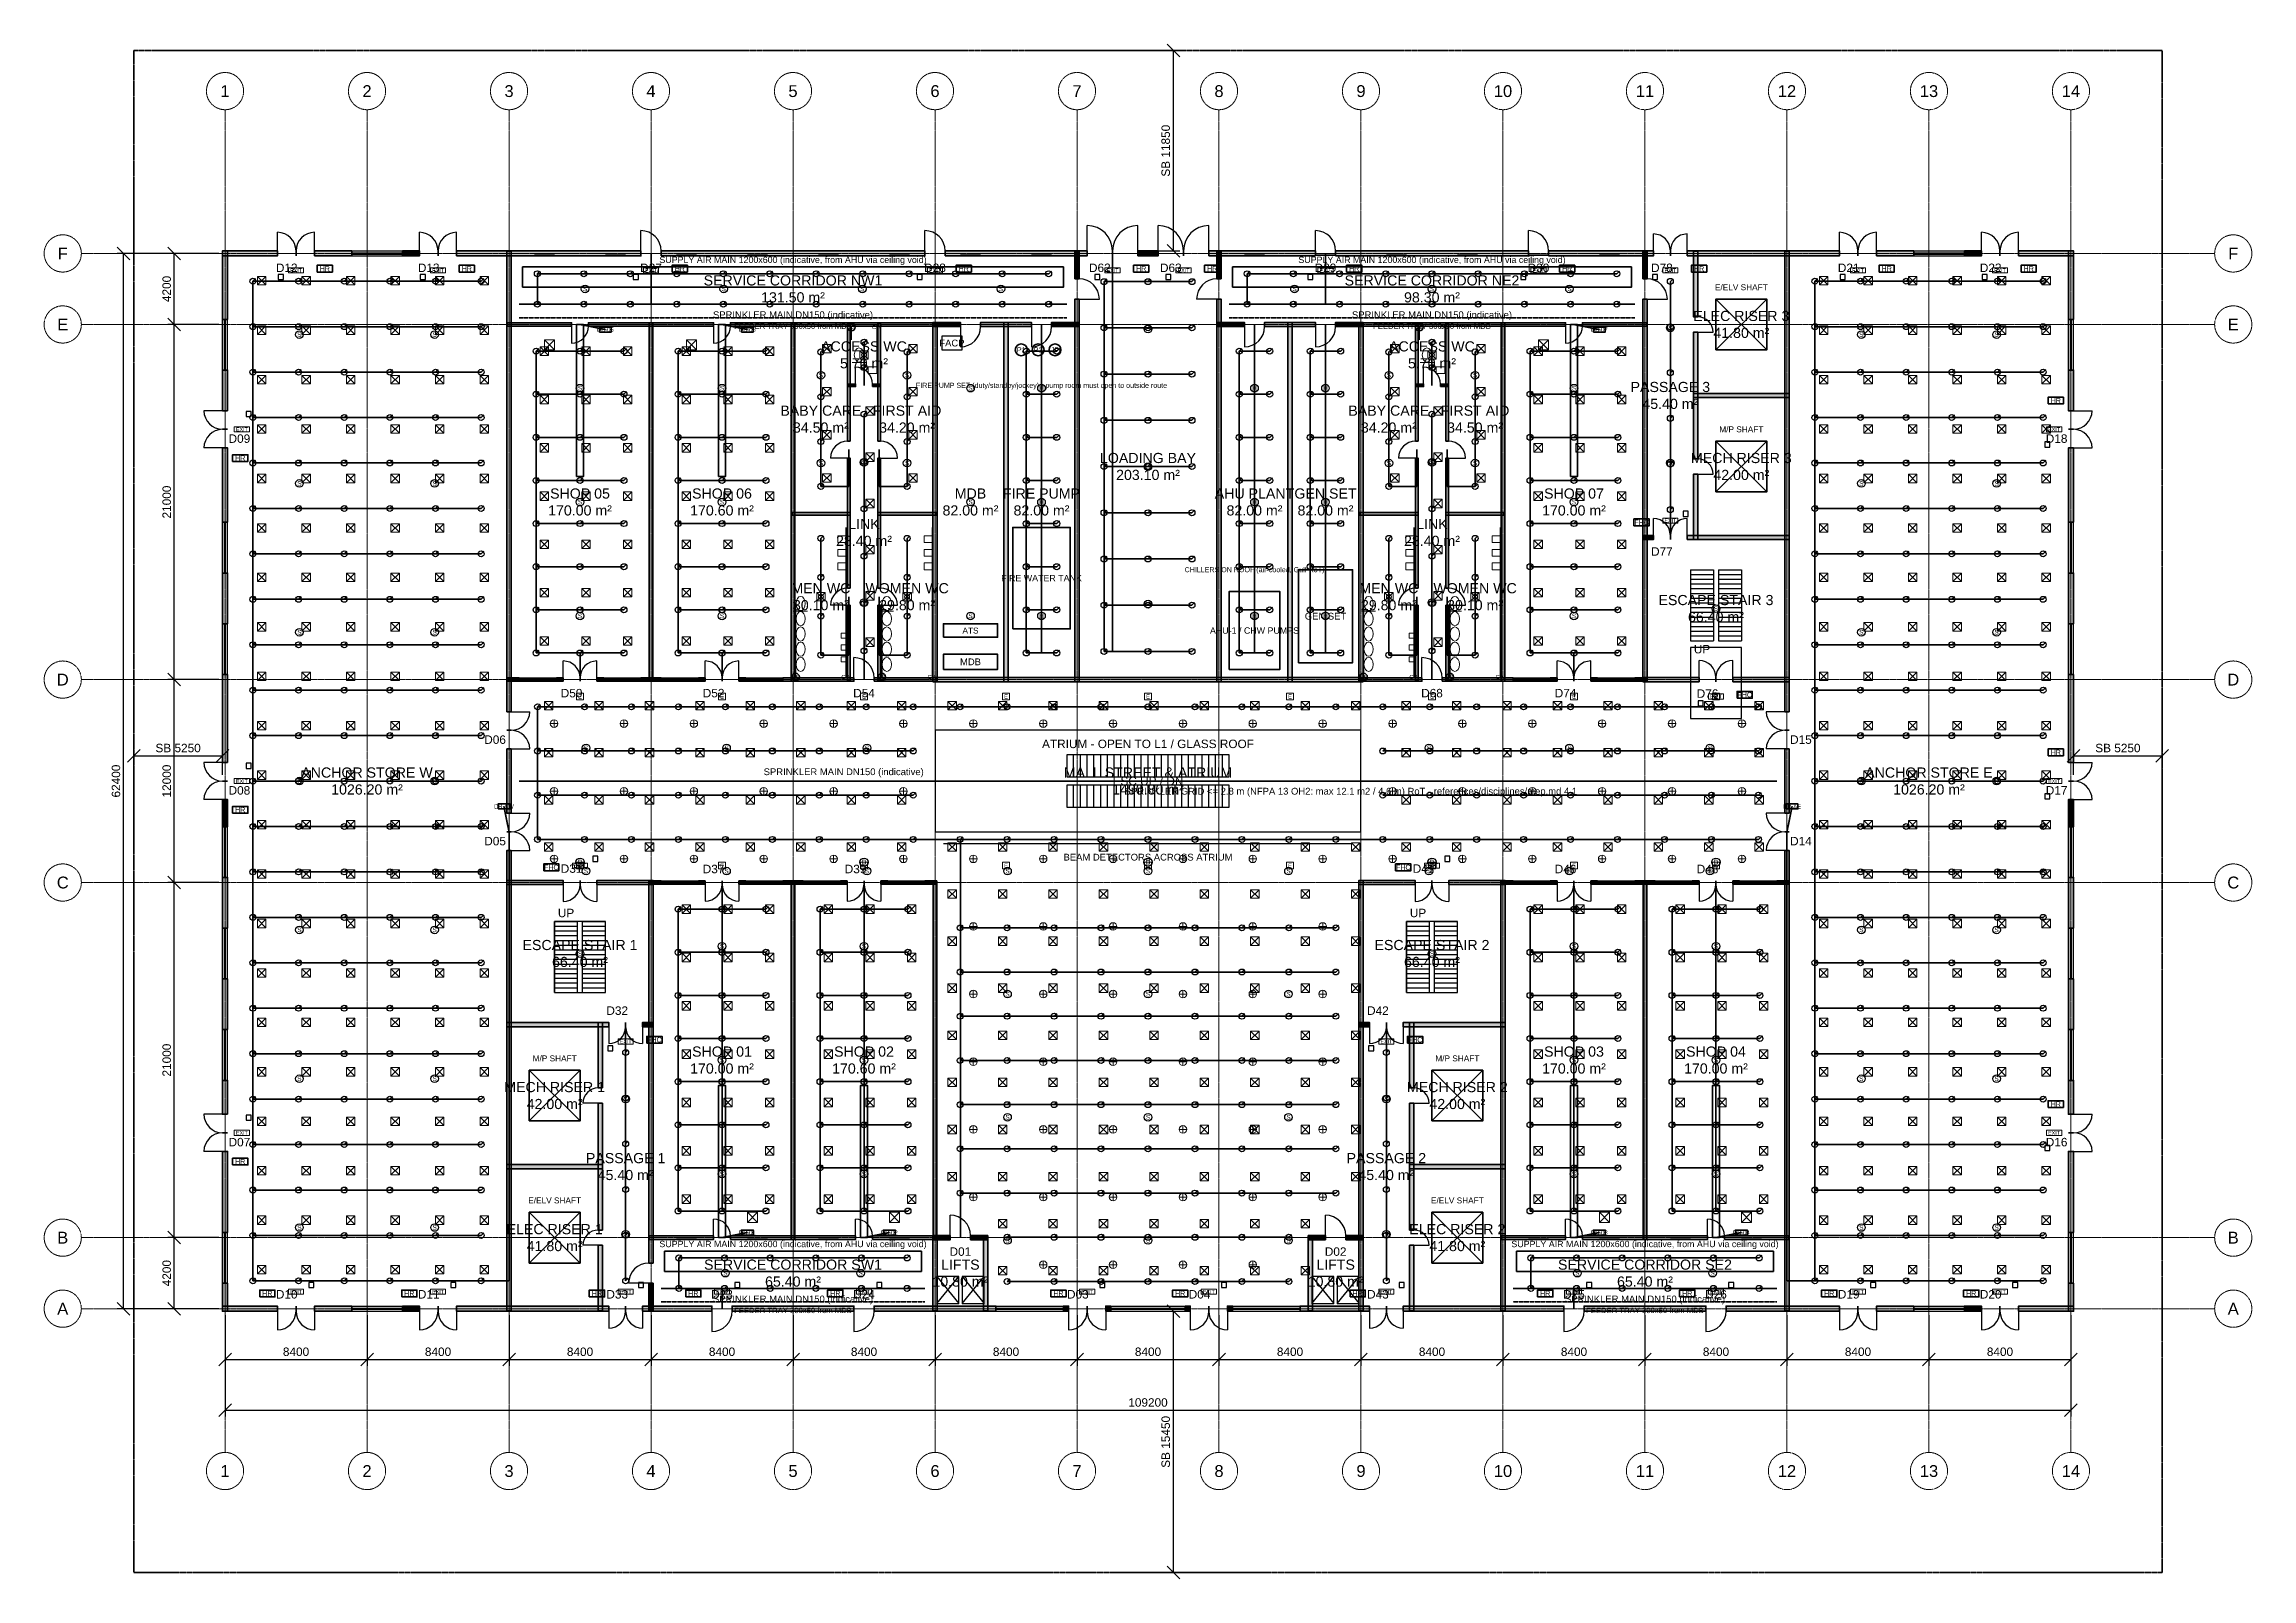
# Model space of a CAD drawing. Header units: millimetres. Extents: x -5300 to 125300, y -375 to 90375.
import ezdxf
from ezdxf.enums import TextEntityAlignment as Align

# ---------------------------------------------------------------- set-up
doc = ezdxf.new("R2010")
doc.units = ezdxf.units.MM
for name, pattern in [('CENTER', [5.08, 3.175, -0.635, 0.635, -0.635]), ('DASHED', [1.524, 1.27, -0.254]), ('PHANTOM', [6.35, 3.175, -0.635, 0.635, -0.635, 0.635, -0.635])]:
    doc.linetypes.add(name, pattern=pattern)
for name, color, linetype, lineweight in [('A-ANNO-DIMS', 1, 'Continuous', 18), ('A-ANNO-SYMB', 2, 'Continuous', 18), ('A-AREA-IDEN', 2, 'Continuous', 18), ('A-DOOR', 3, 'Continuous', 25), ('A-FLOR-EVTR', 251, 'Continuous', 25), ('A-FLOR-OTLN', 253, 'Continuous', 25), ('A-FLOR-STRS', 252, 'Continuous', 25), ('A-GLAZ', 5, 'Continuous', 25), ('A-GRID', 1, 'CENTER', 13), ('A-WALL', 7, 'Continuous', 50), ('A-WALL-PATT', 8, 'Continuous', 9), ('C-PROP-LINE', 1, 'PHANTOM', 35), ('E-ANNO-TEXT', 52, 'Continuous', 18), ('E-DB', 6, 'Continuous', 50), ('E-FALM', 230, 'Continuous', 25), ('E-LITE', 2, 'Continuous', 18), ('E-LITE-EMER', 40, 'Continuous', 18), ('E-TRAY', 210, 'DASHED', 35), ('FP-ANNO-TEXT', 14, 'Continuous', 18), ('FP-HOSE', 20, 'Continuous', 35), ('FP-SPRK-HEAD', 1, 'Continuous', 25), ('FP-SPRK-PIPE', 12, 'Continuous', 50), ('M-ANNO-TEXT', 150, 'Continuous', 18), ('M-HVAC-EQPT', 30, 'Continuous', 50), ('M-HVAC-RCG', 3, 'Continuous', 18), ('M-HVAC-SAD', 5, 'Continuous', 35), ('M-HVAC-SCD', 4, 'Continuous', 18), ('P-ANNO-TEXT', 94, 'Continuous', 18), ('P-DCW', 160, 'Continuous', 25), ('P-FIXT', 90, 'Continuous', 18), ('P-SANR', 34, 'Continuous', 35)]:
    doc.layers.add(name, color=color, linetype=linetype, lineweight=lineweight)
doc.styles.add('ZA-ARIAL', font='arial.ttf')
doc.dimstyles.new('ZA-100', dxfattribs={"dimscale": 250, "dimtxt": 2, "dimasz": 1.5, "dimexe": 1.5, "dimexo": 1.5, "dimgap": 0.8, "dimtad": 1, "dimdec": 0, "dimdsep": 46, "dimtxsty": 'ZA-ARIAL', "dimtsz": 1.5, "dimcen": 2.5, "dimclrd": 256, "dimclre": 256, "dimclrt": 256, "dimazin": 3, "dimtfac": 1, "dimtmove": 0, "dimatfit": 3})

msp = doc.modelspace()

# ---------------------------------------------------------------- hatches: boundary and pattern name
at = {"layer": 'A-WALL-PATT'}
for points in [[(5250, 77850), (8500, 77850), (8500, 78150), (5250, 78150)], [(5550, 74100), (5550, 78150), (5250, 78150), (5250, 74100)], [(10700, 77850), (12900, 77850), (12900, 78150), (10700, 78150)], [(15900, 77850), (16900, 77850), (16900, 78150), (15900, 78150)], [(19100, 77850), (30000, 77850), (30000, 78150), (19100, 78150)], [(22325, 50900), (22325, 78125), (22075, 78125), (22075, 50900)], [(31200, 77850), (46800, 77850), (46800, 78150), (31200, 78150)], [(48000, 77850), (56400, 77850), (56400, 78150), (48000, 78150)], [(55925, 76500), (55925, 78125), (55675, 78125), (55675, 76500)], [(59400, 77850), (60600, 77850), (60600, 78150), (59400, 78150)], [(63600, 77850), (69900, 77850), (69900, 78150), (63600, 78150)], [(64325, 76500), (64325, 78125), (64075, 78125), (64075, 76500)], [(71100, 77850), (82500, 77850), (82500, 78150), (71100, 78150)], [(83700, 77850), (89900, 77850), (89900, 78150), (83700, 78150)], [(89525, 76500), (89525, 78125), (89275, 78125), (89275, 76500)], [(91900, 77850), (100900, 77850), (100900, 78150), (91900, 78150)], [(92525, 74250), (92525, 78125), (92275, 78125), (92275, 74250)], [(97925, 50900), (97925, 78125), (97675, 78125), (97675, 50900)], [(103100, 77850), (105300, 77850), (105300, 78150), (103100, 78150)], [(108300, 77850), (109300, 77850), (109300, 78150), (108300, 78150)], [(111500, 77850), (114750, 77850), (114750, 78150), (111500, 78150)], [(114750, 74100), (114750, 78150), (114450, 78150), (114450, 74100)], [(55925, 52675), (55925, 75300), (55675, 75300), (55675, 52675)], [(64325, 52675), (64325, 75300), (64075, 75300), (64075, 52675)], [(89525, 52675), (89525, 75300), (89275, 75300), (89275, 52675)], [(22100, 73700), (25900, 73700), (25900, 73900), (22100, 73900)], [(26900, 73700), (34300, 73700), (34300, 73900), (26900, 73900)], [(30700, 52700), (30700, 73900), (30500, 73900), (30500, 52700)], [(35300, 73700), (47500, 73700), (47500, 73900), (35300, 73900)], [(39100, 52700), (39100, 73900), (38900, 73900), (38900, 52700)], [(42375, 66900), (42375, 73875), (42225, 73875), (42225, 66900)], [(44175, 66900), (44175, 73875), (44025, 73875), (44025, 66900)], [(47275, 73675), (48900, 73675), (48900, 73925), (47275, 73925)], [(47525, 52675), (47525, 73925), (47275, 73925), (47275, 52675)], [(50100, 73675), (53100, 73675), (53100, 73925), (50100, 73925)], [(51725, 52675), (51725, 73925), (51475, 73925), (51475, 52675)], [(54300, 73675), (55925, 73675), (55925, 73925), (54300, 73925)], [(64075, 73675), (65700, 73675), (65700, 73925), (64075, 73925)], [(66900, 73675), (69900, 73675), (69900, 73925), (66900, 73925)], [(68525, 52675), (68525, 73925), (68275, 73925), (68275, 52675)], [(71100, 73675), (72725, 73675), (72725, 73925), (71100, 73925)], [(72725, 52675), (72725, 73925), (72475, 73925), (72475, 52675)], [(72500, 73700), (84700, 73700), (84700, 73900), (72500, 73900)], [(75975, 66900), (75975, 73875), (75825, 73875), (75825, 66900)], [(77775, 66900), (77775, 73875), (77625, 73875), (77625, 66900)], [(81100, 52700), (81100, 73900), (80900, 73900), (80900, 52700)], [(85700, 73700), (89500, 73700), (89500, 73900), (85700, 73900)], [(92525, 65850), (92525, 73350), (92275, 73350), (92275, 65850)], [(5550, 68700), (5550, 71100), (5250, 71100), (5250, 68700)], [(114750, 68700), (114750, 71100), (114450, 71100), (114450, 68700)], [(42225, 70125), (42700, 70125), (42700, 70275), (42225, 70275)], [(43700, 70125), (44175, 70125), (44175, 70275), (43700, 70275)], [(75825, 70125), (76300, 70125), (76300, 70275), (75825, 70275)], [(77300, 70125), (77775, 70125), (77775, 70275), (77300, 70275)], [(92275, 69475), (97925, 69475), (97925, 69725), (92275, 69725)], [(5550, 62100), (5550, 66500), (5250, 66500), (5250, 62100)], [(42375, 58200), (42375, 65900), (42225, 65900), (42225, 58200)], [(44175, 58200), (44175, 65900), (44025, 65900), (44025, 58200)], [(75975, 58200), (75975, 65900), (75825, 65900), (75825, 58200)], [(77775, 58200), (77775, 65900), (77625, 65900), (77625, 58200)], [(114750, 62100), (114750, 66500), (114450, 66500), (114450, 62100)], [(92525, 61075), (92525, 64950), (92275, 64950), (92275, 61075)], [(38925, 62525), (42375, 62525), (42375, 62675), (38925, 62675)], [(44025, 62525), (47475, 62525), (47475, 62675), (44025, 62675)], [(72525, 62525), (75975, 62525), (75975, 62675), (72525, 62675)], [(77625, 62525), (81075, 62525), (81075, 62675), (77625, 62675)], [(89275, 61075), (89900, 61075), (89900, 61325), (89275, 61325)], [(91900, 61075), (97925, 61075), (97925, 61325), (91900, 61325)], [(5550, 56100), (5550, 59100), (5250, 59100), (5250, 56100)], [(114750, 56100), (114750, 59100), (114450, 59100), (114450, 56100)], [(42375, 52725), (42375, 57200), (42225, 57200), (42225, 52725)], [(44175, 52725), (44175, 57200), (44025, 57200), (44025, 52725)], [(75975, 52725), (75975, 57200), (75825, 57200), (75825, 52725)], [(77775, 52725), (77775, 57200), (77625, 57200), (77625, 52725)], [(5550, 47900), (5550, 53100), (5250, 53100), (5250, 47900)], [(22100, 52700), (22800, 52700), (22800, 52900), (22100, 52900)], [(25000, 52700), (25400, 52700), (25400, 52900), (25000, 52900)], [(27400, 52700), (27800, 52700), (27800, 52900), (27400, 52900)], [(30000, 52700), (31200, 52700), (31200, 52900), (30000, 52900)], [(33400, 52700), (33800, 52700), (33800, 52900), (33400, 52900)], [(35800, 52700), (36200, 52700), (36200, 52900), (35800, 52900)], [(38400, 52700), (42600, 52700), (42600, 52900), (38400, 52900)], [(43800, 52700), (47500, 52700), (47500, 52900), (43800, 52900)], [(47275, 52675), (72725, 52675), (72725, 52925), (47275, 52925)], [(72500, 52700), (76200, 52700), (76200, 52900), (72500, 52900)], [(77400, 52700), (81600, 52700), (81600, 52900), (77400, 52900)], [(83800, 52700), (84200, 52700), (84200, 52900), (83800, 52900)], [(86200, 52700), (86600, 52700), (86600, 52900), (86200, 52900)], [(88800, 52700), (89500, 52700), (89500, 52900), (88800, 52900)], [(89275, 52675), (92600, 52675), (92600, 52925), (89275, 52925)], [(94600, 52675), (97925, 52675), (97925, 52925), (94600, 52925)], [(114750, 47900), (114750, 53100), (114450, 53100), (114450, 47900)], [(22325, 44900), (22325, 48700), (22075, 48700), (22075, 44900)], [(97925, 44900), (97925, 48700), (97675, 48700), (97675, 44900)], [(5550, 44100), (5550, 45700), (5250, 45700), (5250, 44100)], [(114750, 44100), (114750, 45700), (114450, 45700), (114450, 44100)], [(22325, 15475), (22325, 42700), (22075, 42700), (22075, 15475)], [(97925, 15475), (97925, 42700), (97675, 42700), (97675, 15475)], [(5550, 38100), (5550, 41100), (5250, 41100), (5250, 38100)], [(22075, 40675), (25400, 40675), (25400, 40925), (22075, 40925)], [(27400, 40675), (30725, 40675), (30725, 40925), (27400, 40925)], [(30725, 18300), (30725, 40925), (30475, 40925), (30475, 18300)], [(30500, 40700), (31200, 40700), (31200, 40900), (30500, 40900)], [(33400, 40700), (33800, 40700), (33800, 40900), (33400, 40900)], [(35800, 40700), (36200, 40700), (36200, 40900), (35800, 40900)], [(38400, 40700), (39600, 40700), (39600, 40900), (38400, 40900)], [(39100, 19700), (39100, 40900), (38900, 40900), (38900, 19700)], [(41800, 40700), (42200, 40700), (42200, 40900), (41800, 40900)], [(44200, 40700), (44600, 40700), (44600, 40900), (44200, 40900)], [(46800, 40700), (47500, 40700), (47500, 40900), (46800, 40900)], [(47500, 19700), (47500, 40900), (47300, 40900), (47300, 19700)], [(72475, 40675), (75800, 40675), (75800, 40925), (72475, 40925)], [(72725, 15475), (72725, 40925), (72475, 40925), (72475, 15475)], [(77800, 40675), (81125, 40675), (81125, 40925), (77800, 40925)], [(81125, 15475), (81125, 40925), (80875, 40925), (80875, 15475)], [(80900, 40700), (81600, 40700), (81600, 40900), (80900, 40900)], [(83800, 40700), (84200, 40700), (84200, 40900), (83800, 40900)], [(86200, 40700), (86600, 40700), (86600, 40900), (86200, 40900)], [(88800, 40700), (90000, 40700), (90000, 40900), (88800, 40900)], [(89500, 19700), (89500, 40900), (89300, 40900), (89300, 19700)], [(92200, 40700), (92600, 40700), (92600, 40900), (92200, 40900)], [(94600, 40700), (95000, 40700), (95000, 40900), (94600, 40900)], [(97200, 40700), (97900, 40700), (97900, 40900), (97200, 40900)], [(114750, 38100), (114750, 41100), (114450, 41100), (114450, 38100)], [(5550, 32100), (5550, 35100), (5250, 35100), (5250, 32100)], [(114750, 32100), (114750, 35100), (114450, 35100), (114450, 32100)], [(22075, 32275), (28100, 32275), (28100, 32525), (22075, 32525)], [(27725, 28650), (27725, 32525), (27475, 32525), (27475, 28650)], [(30100, 32275), (30725, 32275), (30725, 32525), (30100, 32525)], [(72475, 32275), (73100, 32275), (73100, 32525), (72475, 32525)], [(75100, 32275), (81125, 32275), (81125, 32525), (75100, 32525)], [(75725, 28650), (75725, 32525), (75475, 32525), (75475, 28650)], [(5550, 27100), (5550, 29100), (5250, 29100), (5250, 27100)], [(114750, 27100), (114750, 29100), (114450, 29100), (114450, 27100)], [(27725, 20250), (27725, 27750), (27475, 27750), (27475, 20250)], [(75725, 20250), (75725, 27750), (75475, 27750), (75475, 20250)], [(5550, 20100), (5550, 24900), (5250, 24900), (5250, 20100)], [(114750, 20100), (114750, 24900), (114450, 24900), (114450, 20100)], [(22075, 23875), (27725, 23875), (27725, 24125), (22075, 24125)], [(75475, 23875), (81125, 23875), (81125, 24125), (75475, 24125)], [(30500, 19700), (34300, 19700), (34300, 19900), (30500, 19900)], [(35300, 19700), (42700, 19700), (42700, 19900), (35300, 19900)], [(43700, 19700), (47500, 19700), (47500, 19900), (43700, 19900)], [(47275, 19675), (48300, 19675), (48300, 19925), (47275, 19925)], [(47525, 15475), (47525, 19925), (47275, 19925), (47275, 15475)], [(49500, 19675), (50525, 19675), (50525, 19925), (49500, 19925)], [(50525, 15475), (50525, 19925), (50275, 19925), (50275, 15475)], [(69475, 19675), (70500, 19675), (70500, 19925), (69475, 19925)], [(69725, 15475), (69725, 19925), (69475, 19925), (69475, 15475)], [(71700, 19675), (72725, 19675), (72725, 19925), (71700, 19925)], [(80900, 19700), (84700, 19700), (84700, 19900), (80900, 19900)], [(85700, 19700), (93100, 19700), (93100, 19900), (85700, 19900)], [(94100, 19700), (97900, 19700), (97900, 19900), (94100, 19900)], [(27725, 15475), (27725, 19350), (27475, 19350), (27475, 15475)], [(75725, 15475), (75725, 19350), (75475, 19350), (75475, 15475)], [(5550, 15450), (5550, 17100), (5250, 17100), (5250, 15450)], [(30725, 15475), (30725, 17100), (30475, 17100), (30475, 15475)], [(114750, 15450), (114750, 17100), (114450, 17100), (114450, 15450)], [(5250, 15450), (8500, 15450), (8500, 15750), (5250, 15750)], [(10700, 15450), (12900, 15450), (12900, 15750), (10700, 15750)], [(15900, 15450), (16900, 15450), (16900, 15750), (15900, 15750)], [(19100, 15450), (28100, 15450), (28100, 15750), (19100, 15750)], [(30100, 15450), (34200, 15450), (34200, 15750), (30100, 15750)], [(35400, 15450), (42600, 15450), (42600, 15750), (35400, 15750)], [(43800, 15450), (51000, 15450), (51000, 15750), (43800, 15750)], [(55000, 15450), (55300, 15450), (55300, 15750), (55000, 15750)], [(57500, 15450), (57800, 15450), (57800, 15750), (57500, 15750)], [(62200, 15450), (62500, 15450), (62500, 15750), (62200, 15750)], [(64700, 15450), (65000, 15450), (65000, 15750), (64700, 15750)], [(69000, 15450), (73100, 15450), (73100, 15750), (69000, 15750)], [(75100, 15450), (84600, 15450), (84600, 15750), (75100, 15750)], [(85800, 15450), (93000, 15450), (93000, 15750), (85800, 15750)], [(94200, 15450), (100900, 15450), (100900, 15750), (94200, 15750)], [(103100, 15450), (105300, 15450), (105300, 15750), (103100, 15750)], [(108300, 15450), (109300, 15450), (109300, 15750), (108300, 15750)], [(111500, 15450), (114750, 15450), (114750, 15750), (111500, 15750)]]:
    msp.add_hatch(color=256, dxfattribs=at).paths.add_polyline_path(points)

# ---------------------------------------------------------------- linework, layer by layer
at = {"layer": 'A-DOOR'}
for p, q in [((8500, 78150), (8500, 79250)), ((10700, 78150), (10700, 79250)), ((16900, 78150), (16900, 79250)), ((19100, 78150), (19100, 79250)), ((30000, 78150), (30000, 79350)), ((46800, 78150), (46800, 79350)), ((56400, 78150), (56400, 79650)), ((59400, 78150), (59400, 79650)), ((60600, 78150), (60600, 79650)), ((63600, 78150), (63600, 79650)), ((69900, 78150), (69900, 79350)), ((82500, 78150), (82500, 79350)), ((89900, 78150), (89900, 79150)), ((91900, 78150), (91900, 79150)), ((100900, 78150), (100900, 79250)), ((103100, 78150), (103100, 79250)), ((109300, 78150), (109300, 79250)), ((111500, 78150), (111500, 79250)), ((55925, 75300), (57125, 75300)), ((64075, 75300), (62875, 75300)), ((89525, 75300), (90725, 75300)), ((25900, 73700), (25900, 72700)), ((34300, 73700), (34300, 72700)), ((48900, 73675), (48900, 72475)), ((53100, 73675), (53100, 72475)), ((65700, 73675), (65700, 72475)), ((69900, 73675), (69900, 72475)), ((84700, 73700), (84700, 72700)), ((92525, 73350), (93425, 73350)), ((42700, 70275), (42700, 71275)), ((76300, 70275), (76300, 71275)), ((5250, 68700), (4150, 68700)), ((114750, 68700), (115850, 68700)), ((5250, 66500), (4150, 66500)), ((42225, 65900), (41225, 65900)), ((44175, 65900), (45175, 65900)), ((75825, 65900), (74825, 65900)), ((77775, 65900), (78775, 65900)), ((114750, 66500), (115850, 66500)), ((92525, 64950), (93425, 64950)), ((89900, 61325), (89900, 62325)), ((91900, 61325), (91900, 62325)), ((42225, 57200), (41225, 57200)), ((44175, 57200), (45175, 57200)), ((75825, 57200), (74825, 57200)), ((77775, 57200), (78775, 57200)), ((25400, 52900), (25400, 53900)), ((27400, 52900), (27400, 53900)), ((33800, 52900), (33800, 53900)), ((35800, 52900), (35800, 53900)), ((42600, 52900), (42600, 54100)), ((76200, 52900), (76200, 54100)), ((84200, 52900), (84200, 53900)), ((86200, 52900), (86200, 53900)), ((92600, 52925), (92600, 53925)), ((94600, 52925), (94600, 53925)), ((22325, 50900), (23425, 50900)), ((97675, 50900), (96575, 50900)), ((22325, 48700), (23425, 48700)), ((97675, 48700), (96575, 48700)), ((5250, 47900), (4150, 47900)), ((114750, 47900), (115850, 47900)), ((5250, 45700), (4150, 45700)), ((22325, 44900), (23425, 44900)), ((97675, 44900), (96575, 44900)), ((114750, 45700), (115850, 45700)), ((22325, 42700), (23425, 42700)), ((97675, 42700), (96575, 42700)), ((25400, 40675), (25400, 39675)), ((27400, 40675), (27400, 39675)), ((33800, 40700), (33800, 39700)), ((35800, 40700), (35800, 39700)), ((42200, 40700), (42200, 39700)), ((44200, 40700), (44200, 39700)), ((75800, 40675), (75800, 39675)), ((77800, 40675), (77800, 39675)), ((84200, 40700), (84200, 39700)), ((86200, 40700), (86200, 39700)), ((92600, 40700), (92600, 39700)), ((94600, 40700), (94600, 39700)), ((28100, 32275), (28100, 31275)), ((30100, 32275), (30100, 31275)), ((73100, 32275), (73100, 31275)), ((75100, 32275), (75100, 31275)), ((27475, 27750), (26575, 27750)), ((75725, 27750), (76625, 27750)), ((5250, 27100), (4150, 27100)), ((114750, 27100), (115850, 27100)), ((5250, 24900), (4150, 24900)), ((114750, 24900), (115850, 24900)), ((34300, 19900), (34300, 20900)), ((42700, 19900), (42700, 20900)), ((48300, 19925), (48300, 21125)), ((70500, 19925), (70500, 21125)), ((84700, 19900), (84700, 20900)), ((93100, 19900), (93100, 20900)), ((27475, 19350), (26575, 19350)), ((75725, 19350), (76625, 19350)), ((30475, 17100), (29275, 17100)), ((8500, 15450), (8500, 14350)), ((10700, 15450), (10700, 14350)), ((16900, 15450), (16900, 14350)), ((19100, 15450), (19100, 14350)), ((28100, 15450), (28100, 14450)), ((30100, 15450), (30100, 14450)), ((34200, 15450), (34200, 14250)), ((42600, 15450), (42600, 14250)), ((55300, 15450), (55300, 14350)), ((57500, 15450), (57500, 14350)), ((62500, 15450), (62500, 14350)), ((64700, 15450), (64700, 14350)), ((73100, 15450), (73100, 14450)), ((75100, 15450), (75100, 14450)), ((84600, 15450), (84600, 14250)), ((93000, 15450), (93000, 14250)), ((100900, 15450), (100900, 14350)), ((103100, 15450), (103100, 14350)), ((109300, 15450), (109300, 14350)), ((111500, 15450), (111500, 14350))]:
    msp.add_line(p, q, dxfattribs=at)
for centre, radius, start, end in [((8500, 78150), 1100, 0, 90), ((10700, 78150), 1100, 90, 180), ((16900, 78150), 1100, 0, 90), ((19100, 78150), 1100, 90, 180), ((30000, 78150), 1200, 0, 90), ((46800, 78150), 1200, 0, 90), ((56400, 78150), 1500, 0, 90), ((59400, 78150), 1500, 90, 180), ((60600, 78150), 1500, 0, 90), ((63600, 78150), 1500, 90, 180), ((69900, 78150), 1200, 0, 90), ((82500, 78150), 1200, 0, 90), ((89900, 78150), 1000, 0, 90), ((91900, 78150), 1000, 90, 180), ((100900, 78150), 1100, 0, 90), ((103100, 78150), 1100, 90, 180), ((109300, 78150), 1100, 0, 90), ((111500, 78150), 1100, 90, 180), ((55925, 75300), 1200, 0, 90), ((64075, 75300), 1200, 90, 180), ((89525, 75300), 1200, 0, 90), ((25900, 73700), 1000, -90, 0), ((34300, 73700), 1000, -90, 0), ((48900, 73675), 1200, -90, 0), ((53100, 73675), 1200, -90, 0), ((65700, 73675), 1200, -90, 0), ((69900, 73675), 1200, -90, 0), ((84700, 73700), 1000, -90, 0), ((92525, 73350), 900, 0, 90), ((42700, 70275), 1000, 0, 90), ((76300, 70275), 1000, 0, 90), ((5250, 68700), 1100, 180, -90), ((114750, 68700), 1100, -90, 0), ((5250, 66500), 1100, 90, 180), ((42225, 65900), 1000, 90, 180), ((44175, 65900), 1000, 0, 90), ((75825, 65900), 1000, 90, 180), ((77775, 65900), 1000, 0, 90), ((114750, 66500), 1100, 0, 90), ((92525, 64950), 900, 0, 90), ((89900, 61325), 1000, 0, 90), ((91900, 61325), 1000, 90, 180), ((42225, 57200), 1000, 90, 180), ((44175, 57200), 1000, 0, 90), ((75825, 57200), 1000, 90, 180), ((77775, 57200), 1000, 0, 90), ((25400, 52900), 1000, 0, 90), ((27400, 52900), 1000, 90, 180), ((33800, 52900), 1000, 0, 90), ((35800, 52900), 1000, 90, 180), ((42600, 52900), 1200, 0, 90), ((76200, 52900), 1200, 0, 90), ((84200, 52900), 1000, 0, 90), ((86200, 52900), 1000, 90, 180), ((92600, 52925), 1000, 0, 90), ((94600, 52925), 1000, 90, 180), ((22325, 50900), 1100, -90, 0), ((22325, 48700), 1100, 0, 90), ((97675, 50900), 1100, 180, -90), ((97675, 48700), 1100, 90, 180), ((5250, 47900), 1100, 180, -90), ((114750, 47900), 1100, -90, 0), ((5250, 45700), 1100, 90, 180), ((114750, 45700), 1100, 0, 90), ((22325, 44900), 1100, -90, 0), ((97675, 44900), 1100, 180, -90), ((22325, 42700), 1100, 0, 90), ((97675, 42700), 1100, 90, 180), ((25400, 40675), 1000, -90, 0), ((27400, 40675), 1000, 180, -90), ((33800, 40700), 1000, -90, 0), ((35800, 40700), 1000, 180, -90), ((42200, 40700), 1000, -90, 0), ((44200, 40700), 1000, 180, -90), ((75800, 40675), 1000, -90, 0), ((77800, 40675), 1000, 180, -90), ((84200, 40700), 1000, -90, 0), ((86200, 40700), 1000, 180, -90), ((92600, 40700), 1000, -90, 0), ((94600, 40700), 1000, 180, -90), ((28100, 32275), 1000, -90, 0), ((30100, 32275), 1000, 180, -90), ((73100, 32275), 1000, -90, 0), ((75100, 32275), 1000, 180, -90), ((27475, 27750), 900, 90, 180), ((75725, 27750), 900, 0, 90), ((5250, 27100), 1100, 180, -90), ((114750, 27100), 1100, -90, 0), ((5250, 24900), 1100, 90, 180), ((114750, 24900), 1100, 0, 90), ((34300, 19900), 1000, 0, 90), ((42700, 19900), 1000, 0, 90), ((48300, 19925), 1200, 0, 90), ((70500, 19925), 1200, 0, 90), ((84700, 19900), 1000, 0, 90), ((93100, 19900), 1000, 0, 90), ((27475, 19350), 900, 90, 180), ((75725, 19350), 900, 0, 90), ((30475, 17100), 1200, 90, 180), ((8500, 15450), 1100, -90, 0), ((10700, 15450), 1100, 180, -90), ((16900, 15450), 1100, -90, 0), ((19100, 15450), 1100, 180, -90), ((28100, 15450), 1000, -90, 0), ((30100, 15450), 1000, 180, -90), ((34200, 15450), 1200, -90, 0), ((42600, 15450), 1200, -90, 0), ((55300, 15450), 1100, -90, 0), ((57500, 15450), 1100, 180, -90), ((62500, 15450), 1100, -90, 0), ((64700, 15450), 1100, 180, -90), ((73100, 15450), 1000, -90, 0), ((75100, 15450), 1000, 180, -90), ((84600, 15450), 1200, -90, 0), ((93000, 15450), 1200, -90, 0), ((100900, 15450), 1100, -90, 0), ((103100, 15450), 1100, 180, -90), ((109300, 15450), 1100, -90, 0), ((111500, 15450), 1100, 180, -90)]:
    msp.add_arc(centre, radius, start, end, dxfattribs=at)
at = {"layer": 'A-FLOR-EVTR'}
for p, q in [((55600, 47050), (55600, 48350)), ((56000, 47050), (56000, 48350)), ((56400, 47050), (56400, 48350)), ((56800, 47050), (56800, 48350)), ((57200, 47050), (57200, 48350)), ((57600, 47050), (57600, 48350)), ((58000, 47050), (58000, 48350)), ((58400, 47050), (58400, 48350)), ((58800, 47050), (58800, 48350)), ((59200, 47050), (59200, 48350)), ((59600, 47050), (59600, 48350)), ((60000, 47050), (60000, 48350)), ((60400, 47050), (60400, 48350)), ((60800, 47050), (60800, 48350)), ((61200, 47050), (61200, 48350)), ((61600, 47050), (61600, 48350)), ((62000, 47050), (62000, 48350)), ((62400, 47050), (62400, 48350)), ((62800, 47050), (62800, 48350)), ((63200, 47050), (63200, 48350)), ((63600, 47050), (63600, 48350)), ((64000, 47050), (64000, 48350)), ((64400, 47050), (64400, 48350)), ((55600, 45250), (55600, 46550)), ((56000, 45250), (56000, 46550)), ((56400, 45250), (56400, 46550)), ((56800, 45250), (56800, 46550)), ((57200, 45250), (57200, 46550)), ((57600, 45250), (57600, 46550)), ((58000, 45250), (58000, 46550)), ((58400, 45250), (58400, 46550)), ((58800, 45250), (58800, 46550)), ((59200, 45250), (59200, 46550)), ((59600, 45250), (59600, 46550)), ((60000, 45250), (60000, 46550)), ((60400, 45250), (60400, 46550)), ((60800, 45250), (60800, 46550)), ((61200, 45250), (61200, 46550)), ((61600, 45250), (61600, 46550)), ((62000, 45250), (62000, 46550)), ((62400, 45250), (62400, 46550)), ((62800, 45250), (62800, 46550)), ((63200, 45250), (63200, 46550)), ((63600, 45250), (63600, 46550)), ((64000, 45250), (64000, 46550)), ((64400, 45250), (64400, 46550)), ((47500, 15900), (48800, 17500)), ((47500, 17500), (48800, 15900)), ((49000, 15900), (50300, 17500)), ((49000, 17500), (50300, 15900)), ((69700, 15900), (71000, 17500)), ((69700, 17500), (71000, 15900)), ((71200, 15900), (72500, 17500)), ((71200, 17500), (72500, 15900))]:
    msp.add_line(p, q, dxfattribs=at)
for points in [[(55200, 47050), (64800, 47050), (64800, 48350), (55200, 48350)], [(55200, 45250), (64800, 45250), (64800, 46550), (55200, 46550)], [(47500, 15900), (48800, 15900), (48800, 17500), (47500, 17500)], [(49000, 15900), (50300, 15900), (50300, 17500), (49000, 17500)], [(69700, 15900), (71000, 15900), (71000, 17500), (69700, 17500)], [(71200, 15900), (72500, 15900), (72500, 17500), (71200, 17500)]]:
    msp.add_lwpolyline(points, close=True, dxfattribs=at)
at = {"layer": 'A-FLOR-OTLN'}
msp.add_lwpolyline([(47400, 43800), (72600, 43800), (72600, 49800), (47400, 49800)], close=True, dxfattribs=at)
at = {"layer": 'A-FLOR-STRS'}
for p, q in [((92100, 59300), (93450, 59300)), ((92100, 59300), (92100, 55100)), ((92100, 59020), (93450, 59020)), ((93450, 59300), (93450, 55100)), ((93750, 59300), (95100, 59300)), ((93750, 59300), (93750, 55100)), ((93750, 59020), (95100, 59020)), ((95100, 59300), (95100, 55100)), ((92100, 58740), (93450, 58740)), ((92100, 58460), (93450, 58460)), ((92100, 58180), (93450, 58180)), ((92100, 57900), (93450, 57900)), ((92100, 57620), (93450, 57620)), ((93750, 58740), (95100, 58740)), ((93750, 58460), (95100, 58460)), ((93750, 58180), (95100, 58180)), ((93750, 57900), (95100, 57900)), ((93750, 57620), (95100, 57620)), ((92100, 57340), (93450, 57340)), ((92100, 57060), (93450, 57060)), ((92100, 56780), (93450, 56780)), ((92100, 56500), (93450, 56500)), ((92100, 56220), (93450, 56220)), ((93750, 57340), (95100, 57340)), ((93750, 57060), (95100, 57060)), ((93750, 56780), (95100, 56780)), ((93750, 56500), (95100, 56500)), ((93750, 56220), (95100, 56220)), ((92100, 55940), (93450, 55940)), ((92100, 55660), (93450, 55660)), ((92100, 55380), (93450, 55380)), ((92100, 55100), (93450, 55100)), ((93750, 55940), (95100, 55940)), ((93750, 55660), (95100, 55660)), ((93750, 55380), (95100, 55380)), ((93750, 55100), (95100, 55100)), ((24900, 38500), (26250, 38500)), ((24900, 34300), (24900, 38500)), ((24900, 38220), (26250, 38220)), ((24900, 37940), (26250, 37940)), ((26250, 34300), (26250, 38500)), ((26550, 38500), (27900, 38500)), ((26550, 34300), (26550, 38500)), ((26550, 38220), (27900, 38220)), ((26550, 37940), (27900, 37940)), ((27900, 34300), (27900, 38500)), ((75300, 38500), (76650, 38500)), ((75300, 34300), (75300, 38500)), ((75300, 38220), (76650, 38220)), ((75300, 37940), (76650, 37940)), ((76650, 34300), (76650, 38500)), ((76950, 38500), (78300, 38500)), ((76950, 34300), (76950, 38500)), ((76950, 38220), (78300, 38220)), ((76950, 37940), (78300, 37940)), ((78300, 34300), (78300, 38500)), ((24900, 37660), (26250, 37660)), ((24900, 37380), (26250, 37380)), ((24900, 37100), (26250, 37100)), ((24900, 36820), (26250, 36820)), ((26550, 37660), (27900, 37660)), ((26550, 37380), (27900, 37380)), ((26550, 37100), (27900, 37100)), ((26550, 36820), (27900, 36820)), ((75300, 37660), (76650, 37660)), ((75300, 37380), (76650, 37380)), ((75300, 37100), (76650, 37100)), ((75300, 36820), (76650, 36820)), ((76950, 37660), (78300, 37660)), ((76950, 37380), (78300, 37380)), ((76950, 37100), (78300, 37100)), ((76950, 36820), (78300, 36820)), ((24900, 36540), (26250, 36540)), ((24900, 36260), (26250, 36260)), ((24900, 35980), (26250, 35980)), ((24900, 35700), (26250, 35700)), ((24900, 35420), (26250, 35420)), ((26550, 36540), (27900, 36540)), ((26550, 36260), (27900, 36260)), ((26550, 35980), (27900, 35980)), ((26550, 35700), (27900, 35700)), ((26550, 35420), (27900, 35420)), ((75300, 36540), (76650, 36540)), ((75300, 36260), (76650, 36260)), ((75300, 35980), (76650, 35980)), ((75300, 35700), (76650, 35700)), ((75300, 35420), (76650, 35420)), ((76950, 36540), (78300, 36540)), ((76950, 36260), (78300, 36260)), ((76950, 35980), (78300, 35980)), ((76950, 35700), (78300, 35700)), ((76950, 35420), (78300, 35420)), ((24900, 35140), (26250, 35140)), ((24900, 34860), (26250, 34860)), ((24900, 34580), (26250, 34580)), ((24900, 34300), (26250, 34300)), ((26550, 35140), (27900, 35140)), ((26550, 34860), (27900, 34860)), ((26550, 34580), (27900, 34580)), ((26550, 34300), (27900, 34300)), ((75300, 35140), (76650, 35140)), ((75300, 34860), (76650, 34860)), ((75300, 34580), (76650, 34580)), ((75300, 34300), (76650, 34300)), ((76950, 35140), (78300, 35140)), ((76950, 34860), (78300, 34860)), ((76950, 34580), (78300, 34580)), ((76950, 34300), (78300, 34300))]:
    msp.add_line(p, q, dxfattribs=at)
for points in [[(92100, 50500), (95100, 50500), (95100, 54700), (92100, 54700)], [(24900, 34300), (27900, 34300), (27900, 38500), (24900, 38500)], [(75300, 34300), (78300, 34300), (78300, 38500), (75300, 38500)]]:
    msp.add_lwpolyline(points, close=True, dxfattribs=at)
at = {"layer": 'A-GLAZ'}
for p, q in [((12900, 78150), (15900, 78150)), ((12900, 78037.5), (15900, 78037.5)), ((12900, 77962.5), (15900, 77962.5)), ((12900, 77850), (15900, 77850)), ((105300, 78150), (108300, 78150)), ((105300, 78037.5), (108300, 78037.5)), ((105300, 77962.5), (108300, 77962.5)), ((105300, 77850), (108300, 77850)), ((5250, 71100), (5250, 74100)), ((5362.5, 71100), (5362.5, 74100)), ((5437.5, 71100), (5437.5, 74100)), ((5550, 71100), (5550, 74100)), ((114450, 71100), (114450, 74100)), ((114562.5, 71100), (114562.5, 74100)), ((114637.5, 71100), (114637.5, 74100)), ((114750, 71100), (114750, 74100)), ((5250, 59100), (5250, 62100)), ((5362.5, 59100), (5362.5, 62100)), ((5437.5, 59100), (5437.5, 62100)), ((5550, 59100), (5550, 62100)), ((114450, 59100), (114450, 62100)), ((114562.5, 59100), (114562.5, 62100)), ((114637.5, 59100), (114637.5, 62100)), ((114750, 59100), (114750, 62100)), ((5250, 53100), (5250, 56100)), ((5362.5, 53100), (5362.5, 56100)), ((5437.5, 53100), (5437.5, 56100)), ((5550, 53100), (5550, 56100)), ((114450, 53100), (114450, 56100)), ((114562.5, 53100), (114562.5, 56100)), ((114637.5, 53100), (114637.5, 56100)), ((114750, 53100), (114750, 56100)), ((22800, 52900), (25000, 52900)), ((22800, 52825), (25000, 52825)), ((22800, 52775), (25000, 52775)), ((22800, 52700), (25000, 52700)), ((27800, 52900), (30000, 52900)), ((27800, 52825), (30000, 52825)), ((27800, 52775), (30000, 52775)), ((27800, 52700), (30000, 52700)), ((31200, 52900), (33400, 52900)), ((31200, 52825), (33400, 52825)), ((31200, 52775), (33400, 52775)), ((31200, 52700), (33400, 52700)), ((36200, 52900), (38400, 52900)), ((36200, 52825), (38400, 52825)), ((36200, 52775), (38400, 52775)), ((36200, 52700), (38400, 52700)), ((81600, 52900), (83800, 52900)), ((81600, 52825), (83800, 52825)), ((81600, 52775), (83800, 52775)), ((81600, 52700), (83800, 52700)), ((86600, 52900), (88800, 52900)), ((86600, 52825), (88800, 52825)), ((86600, 52775), (88800, 52775)), ((86600, 52700), (88800, 52700)), ((5250, 41100), (5250, 44100)), ((5362.5, 41100), (5362.5, 44100)), ((5437.5, 41100), (5437.5, 44100)), ((5550, 41100), (5550, 44100)), ((114450, 41100), (114450, 44100)), ((114562.5, 41100), (114562.5, 44100)), ((114637.5, 41100), (114637.5, 44100)), ((114750, 41100), (114750, 44100)), ((31200, 40900), (33400, 40900)), ((31200, 40825), (33400, 40825)), ((31200, 40775), (33400, 40775)), ((31200, 40700), (33400, 40700)), ((36200, 40900), (38400, 40900)), ((36200, 40825), (38400, 40825)), ((36200, 40775), (38400, 40775)), ((36200, 40700), (38400, 40700)), ((39600, 40900), (41800, 40900)), ((39600, 40825), (41800, 40825)), ((39600, 40775), (41800, 40775)), ((39600, 40700), (41800, 40700)), ((44600, 40900), (46800, 40900)), ((44600, 40825), (46800, 40825)), ((44600, 40775), (46800, 40775)), ((44600, 40700), (46800, 40700)), ((81600, 40900), (83800, 40900)), ((81600, 40825), (83800, 40825)), ((81600, 40775), (83800, 40775)), ((81600, 40700), (83800, 40700)), ((86600, 40900), (88800, 40900)), ((86600, 40825), (88800, 40825)), ((86600, 40775), (88800, 40775)), ((86600, 40700), (88800, 40700)), ((90000, 40900), (92200, 40900)), ((90000, 40825), (92200, 40825)), ((90000, 40775), (92200, 40775)), ((90000, 40700), (92200, 40700)), ((95000, 40900), (97200, 40900)), ((95000, 40825), (97200, 40825)), ((95000, 40775), (97200, 40775)), ((95000, 40700), (97200, 40700)), ((5250, 35100), (5250, 38100)), ((5362.5, 35100), (5362.5, 38100)), ((5437.5, 35100), (5437.5, 38100)), ((5550, 35100), (5550, 38100)), ((114450, 35100), (114450, 38100)), ((114562.5, 35100), (114562.5, 38100)), ((114637.5, 35100), (114637.5, 38100)), ((114750, 35100), (114750, 38100)), ((5250, 29100), (5250, 32100)), ((5362.5, 29100), (5362.5, 32100)), ((5437.5, 29100), (5437.5, 32100)), ((5550, 29100), (5550, 32100)), ((114450, 29100), (114450, 32100)), ((114562.5, 29100), (114562.5, 32100)), ((114637.5, 29100), (114637.5, 32100)), ((114750, 29100), (114750, 32100)), ((5250, 17100), (5250, 20100)), ((5362.5, 17100), (5362.5, 20100)), ((5437.5, 17100), (5437.5, 20100)), ((5550, 17100), (5550, 20100)), ((114450, 17100), (114450, 20100)), ((114562.5, 17100), (114562.5, 20100)), ((114637.5, 17100), (114637.5, 20100)), ((114750, 17100), (114750, 20100)), ((12900, 15750), (15900, 15750)), ((51000, 15750), (55000, 15750)), ((57800, 15750), (62200, 15750)), ((65000, 15750), (69000, 15750)), ((105300, 15750), (108300, 15750)), ((12900, 15637.5), (15900, 15637.5)), ((12900, 15562.5), (15900, 15562.5)), ((12900, 15450), (15900, 15450)), ((51000, 15637.5), (55000, 15637.5)), ((51000, 15562.5), (55000, 15562.5)), ((51000, 15450), (55000, 15450)), ((57800, 15637.5), (62200, 15637.5)), ((57800, 15562.5), (62200, 15562.5)), ((57800, 15450), (62200, 15450)), ((65000, 15637.5), (69000, 15637.5)), ((65000, 15562.5), (69000, 15562.5)), ((65000, 15450), (69000, 15450)), ((105300, 15637.5), (108300, 15637.5)), ((105300, 15562.5), (108300, 15562.5)), ((105300, 15450), (108300, 15450))]:
    msp.add_line(p, q, dxfattribs=at)
at = {"layer": 'A-GRID'}
for p, q in [((5400, 7100), (5400, 86500)), ((13800, 7100), (13800, 86500)), ((22200, 7100), (22200, 86500)), ((30600, 7100), (30600, 86500)), ((39000, 7100), (39000, 86500)), ((47400, 7100), (47400, 86500)), ((55800, 7100), (55800, 86500)), ((64200, 7100), (64200, 86500)), ((72600, 7100), (72600, 86500)), ((81000, 7100), (81000, 86500)), ((89400, 7100), (89400, 86500)), ((97800, 7100), (97800, 86500)), ((106200, 7100), (106200, 86500)), ((114600, 7100), (114600, 86500)), ((-3100, 78000), (123100, 78000)), ((-3100, 73800), (123100, 73800)), ((-3100, 52800), (123100, 52800)), ((-3100, 40800), (123100, 40800)), ((-3100, 19800), (123100, 19800)), ((-3100, 15600), (123100, 15600))]:
    msp.add_line(p, q, dxfattribs=at)
for centre in [(5400, 87600), (13800, 87600), (22200, 87600), (30600, 87600), (39000, 87600), (47400, 87600), (55800, 87600), (64200, 87600), (72600, 87600), (81000, 87600), (89400, 87600), (97800, 87600), (106200, 87600), (114600, 87600), (-4200, 78000), (124200, 78000), (-4200, 73800), (124200, 73800), (-4200, 52800), (124200, 52800), (-4200, 40800), (124200, 40800), (-4200, 19800), (124200, 19800), (-4200, 15600), (124200, 15600), (5400, 6000), (13800, 6000), (22200, 6000), (30600, 6000), (39000, 6000), (47400, 6000), (55800, 6000), (64200, 6000), (72600, 6000), (81000, 6000), (89400, 6000), (97800, 6000), (106200, 6000), (114600, 6000)]:
    msp.add_circle(centre, 1100, dxfattribs=at)
at = {"layer": 'A-WALL'}
for p, q in [((8500, 77850), (8500, 78150)), ((9600, 77850), (9600, 78150)), ((9600, 77850), (9600, 78150)), ((10700, 77850), (10700, 78150)), ((12900, 77850), (12900, 78150)), ((15900, 77850), (15900, 78150)), ((16900, 77850), (16900, 78150)), ((18000, 77850), (18000, 78150)), ((18000, 77850), (18000, 78150)), ((19100, 77850), (19100, 78150)), ((30000, 77850), (30000, 78150)), ((31200, 77850), (31200, 78150)), ((46800, 77850), (46800, 78150)), ((48000, 77850), (48000, 78150)), ((56400, 77850), (56400, 78150)), ((57900, 77850), (57900, 78150)), ((57900, 77850), (57900, 78150)), ((59400, 77850), (59400, 78150)), ((60600, 77850), (60600, 78150)), ((62100, 77850), (62100, 78150)), ((62100, 77850), (62100, 78150)), ((63600, 77850), (63600, 78150)), ((69900, 77850), (69900, 78150)), ((71100, 77850), (71100, 78150)), ((82500, 77850), (82500, 78150)), ((83700, 77850), (83700, 78150)), ((89900, 77850), (89900, 78150)), ((90900, 77850), (90900, 78150)), ((90900, 77850), (90900, 78150)), ((91900, 77850), (91900, 78150)), ((100900, 77850), (100900, 78150)), ((102000, 77850), (102000, 78150)), ((102000, 77850), (102000, 78150)), ((103100, 77850), (103100, 78150)), ((105300, 77850), (105300, 78150)), ((108300, 77850), (108300, 78150)), ((109300, 77850), (109300, 78150)), ((110400, 77850), (110400, 78150)), ((110400, 77850), (110400, 78150)), ((111500, 77850), (111500, 78150)), ((55925, 76500), (55675, 76500)), ((64325, 76500), (64075, 76500)), ((89525, 76500), (89275, 76500)), ((55925, 75300), (55675, 75300)), ((64325, 75300), (64075, 75300)), ((89525, 75300), (89275, 75300)), ((5550, 74100), (5250, 74100)), ((25900, 73700), (25900, 73900)), ((26900, 73700), (26900, 73900)), ((34300, 73700), (34300, 73900)), ((35300, 73700), (35300, 73900)), ((48900, 73675), (48900, 73925)), ((50100, 73675), (50100, 73925)), ((53100, 73675), (53100, 73925)), ((54300, 73675), (54300, 73925)), ((65700, 73675), (65700, 73925)), ((66900, 73675), (66900, 73925)), ((69900, 73675), (69900, 73925)), ((71100, 73675), (71100, 73925)), ((84700, 73700), (84700, 73900)), ((85700, 73700), (85700, 73900)), ((92525, 74250), (92275, 74250)), ((92525, 73350), (92275, 73350)), ((114750, 74100), (114450, 74100)), ((5550, 71100), (5250, 71100)), ((114750, 71100), (114450, 71100)), ((42700, 70125), (42700, 70275)), ((43700, 70125), (43700, 70275)), ((76300, 70125), (76300, 70275)), ((77300, 70125), (77300, 70275)), ((5550, 68700), (5250, 68700)), ((114750, 68700), (114450, 68700)), ((5550, 67600), (5250, 67600)), ((5550, 67600), (5250, 67600)), ((42375, 66900), (42225, 66900)), ((44175, 66900), (44025, 66900)), ((75975, 66900), (75825, 66900)), ((77775, 66900), (77625, 66900)), ((114750, 67600), (114450, 67600)), ((114750, 67600), (114450, 67600)), ((5550, 66500), (5250, 66500)), ((42375, 65900), (42225, 65900)), ((44175, 65900), (44025, 65900)), ((75975, 65900), (75825, 65900)), ((77775, 65900), (77625, 65900)), ((92525, 65850), (92275, 65850)), ((114750, 66500), (114450, 66500)), ((92525, 64950), (92275, 64950)), ((5550, 62100), (5250, 62100)), ((114750, 62100), (114450, 62100)), ((89900, 61075), (89900, 61325)), ((90900, 61075), (90900, 61325)), ((90900, 61075), (90900, 61325)), ((91900, 61075), (91900, 61325)), ((5550, 59100), (5250, 59100)), ((114750, 59100), (114450, 59100)), ((42375, 58200), (42225, 58200)), ((44175, 58200), (44025, 58200)), ((75975, 58200), (75825, 58200)), ((77775, 58200), (77625, 58200)), ((42375, 57200), (42225, 57200)), ((44175, 57200), (44025, 57200)), ((75975, 57200), (75825, 57200)), ((77775, 57200), (77625, 57200)), ((5550, 56100), (5250, 56100)), ((114750, 56100), (114450, 56100)), ((5550, 53100), (5250, 53100)), ((22800, 52700), (22800, 52900)), ((25000, 52700), (25000, 52900)), ((25400, 52700), (25400, 52900)), ((26400, 52700), (26400, 52900)), ((26400, 52700), (26400, 52900)), ((27400, 52700), (27400, 52900)), ((27800, 52700), (27800, 52900)), ((30000, 52700), (30000, 52900)), ((31200, 52700), (31200, 52900)), ((33400, 52700), (33400, 52900)), ((33800, 52700), (33800, 52900)), ((34800, 52700), (34800, 52900)), ((34800, 52700), (34800, 52900)), ((35800, 52700), (35800, 52900)), ((36200, 52700), (36200, 52900)), ((38400, 52700), (38400, 52900)), ((42600, 52700), (42600, 52900)), ((43800, 52700), (43800, 52900)), ((76200, 52700), (76200, 52900)), ((77400, 52700), (77400, 52900)), ((81600, 52700), (81600, 52900)), ((83800, 52700), (83800, 52900)), ((84200, 52700), (84200, 52900)), ((85200, 52700), (85200, 52900)), ((85200, 52700), (85200, 52900)), ((86200, 52700), (86200, 52900)), ((86600, 52700), (86600, 52900)), ((88800, 52700), (88800, 52900)), ((92600, 52675), (92600, 52925)), ((93600, 52675), (93600, 52925)), ((93600, 52675), (93600, 52925)), ((94600, 52675), (94600, 52925)), ((114750, 53100), (114450, 53100)), ((22325, 50900), (22075, 50900)), ((22325, 49800), (22075, 49800)), ((22325, 49800), (22075, 49800)), ((97925, 50900), (97675, 50900)), ((97925, 49800), (97675, 49800)), ((97925, 49800), (97675, 49800)), ((22325, 48700), (22075, 48700)), ((97925, 48700), (97675, 48700)), ((5550, 47900), (5250, 47900)), ((114750, 47900), (114450, 47900)), ((5550, 46800), (5250, 46800)), ((5550, 46800), (5250, 46800)), ((114750, 46800), (114450, 46800)), ((114750, 46800), (114450, 46800)), ((5550, 45700), (5250, 45700)), ((22325, 44900), (22075, 44900)), ((97925, 44900), (97675, 44900)), ((114750, 45700), (114450, 45700)), ((5550, 44100), (5250, 44100)), ((22325, 43800), (22075, 43800)), ((22325, 43800), (22075, 43800)), ((97925, 43800), (97675, 43800)), ((97925, 43800), (97675, 43800)), ((114750, 44100), (114450, 44100)), ((22325, 42700), (22075, 42700)), ((97925, 42700), (97675, 42700)), ((5550, 41100), (5250, 41100)), ((25400, 40675), (25400, 40925)), ((26400, 40675), (26400, 40925)), ((26400, 40675), (26400, 40925)), ((27400, 40675), (27400, 40925)), ((31200, 40700), (31200, 40900)), ((33400, 40700), (33400, 40900)), ((33800, 40700), (33800, 40900)), ((34800, 40700), (34800, 40900)), ((34800, 40700), (34800, 40900)), ((35800, 40700), (35800, 40900)), ((36200, 40700), (36200, 40900)), ((38400, 40700), (38400, 40900)), ((39600, 40700), (39600, 40900)), ((41800, 40700), (41800, 40900)), ((42200, 40700), (42200, 40900)), ((43200, 40700), (43200, 40900)), ((43200, 40700), (43200, 40900)), ((44200, 40700), (44200, 40900)), ((44600, 40700), (44600, 40900)), ((46800, 40700), (46800, 40900)), ((75800, 40675), (75800, 40925)), ((76800, 40675), (76800, 40925)), ((76800, 40675), (76800, 40925)), ((77800, 40675), (77800, 40925)), ((81600, 40700), (81600, 40900)), ((83800, 40700), (83800, 40900)), ((84200, 40700), (84200, 40900)), ((85200, 40700), (85200, 40900)), ((85200, 40700), (85200, 40900)), ((86200, 40700), (86200, 40900)), ((86600, 40700), (86600, 40900)), ((88800, 40700), (88800, 40900)), ((90000, 40700), (90000, 40900)), ((92200, 40700), (92200, 40900)), ((92600, 40700), (92600, 40900)), ((93600, 40700), (93600, 40900)), ((93600, 40700), (93600, 40900)), ((94600, 40700), (94600, 40900)), ((95000, 40700), (95000, 40900)), ((97200, 40700), (97200, 40900)), ((114750, 41100), (114450, 41100)), ((5550, 38100), (5250, 38100)), ((114750, 38100), (114450, 38100)), ((5550, 35100), (5250, 35100)), ((114750, 35100), (114450, 35100)), ((5550, 32100), (5250, 32100)), ((28100, 32275), (28100, 32525)), ((29100, 32275), (29100, 32525)), ((29100, 32275), (29100, 32525)), ((30100, 32275), (30100, 32525)), ((73100, 32275), (73100, 32525)), ((74100, 32275), (74100, 32525)), ((74100, 32275), (74100, 32525)), ((75100, 32275), (75100, 32525)), ((114750, 32100), (114450, 32100)), ((5550, 29100), (5250, 29100)), ((114750, 29100), (114450, 29100)), ((27725, 28650), (27475, 28650)), ((27725, 27750), (27475, 27750)), ((75725, 28650), (75475, 28650)), ((75725, 27750), (75475, 27750)), ((5550, 27100), (5250, 27100)), ((114750, 27100), (114450, 27100)), ((5550, 26000), (5250, 26000)), ((5550, 26000), (5250, 26000)), ((5550, 24900), (5250, 24900)), ((114750, 26000), (114450, 26000)), ((114750, 26000), (114450, 26000)), ((114750, 24900), (114450, 24900)), ((5550, 20100), (5250, 20100)), ((27725, 20250), (27475, 20250)), ((34300, 19700), (34300, 19900)), ((35300, 19700), (35300, 19900)), ((42700, 19700), (42700, 19900)), ((43700, 19700), (43700, 19900)), ((48300, 19675), (48300, 19925)), ((49500, 19675), (49500, 19925)), ((70500, 19675), (70500, 19925)), ((71700, 19675), (71700, 19925)), ((75725, 20250), (75475, 20250)), ((84700, 19700), (84700, 19900)), ((85700, 19700), (85700, 19900)), ((93100, 19700), (93100, 19900)), ((94100, 19700), (94100, 19900)), ((114750, 20100), (114450, 20100)), ((27725, 19350), (27475, 19350)), ((30725, 18300), (30475, 18300)), ((75725, 19350), (75475, 19350)), ((5550, 17100), (5250, 17100)), ((30725, 17100), (30475, 17100)), ((114750, 17100), (114450, 17100)), ((8500, 15450), (8500, 15750)), ((9600, 15450), (9600, 15750)), ((9600, 15450), (9600, 15750)), ((10700, 15450), (10700, 15750)), ((12900, 15450), (12900, 15750)), ((15900, 15450), (15900, 15750)), ((16900, 15450), (16900, 15750)), ((18000, 15450), (18000, 15750)), ((18000, 15450), (18000, 15750)), ((19100, 15450), (19100, 15750)), ((28100, 15450), (28100, 15750)), ((29100, 15450), (29100, 15750)), ((29100, 15450), (29100, 15750)), ((30100, 15450), (30100, 15750)), ((34200, 15450), (34200, 15750)), ((35400, 15450), (35400, 15750)), ((42600, 15450), (42600, 15750)), ((43800, 15450), (43800, 15750)), ((51000, 15450), (51000, 15750)), ((55000, 15450), (55000, 15750)), ((55300, 15450), (55300, 15750)), ((56400, 15450), (56400, 15750)), ((56400, 15450), (56400, 15750)), ((57500, 15450), (57500, 15750)), ((57800, 15450), (57800, 15750)), ((62200, 15450), (62200, 15750)), ((62500, 15450), (62500, 15750)), ((63600, 15450), (63600, 15750)), ((63600, 15450), (63600, 15750)), ((64700, 15450), (64700, 15750)), ((65000, 15450), (65000, 15750)), ((69000, 15450), (69000, 15750)), ((73100, 15450), (73100, 15750)), ((74100, 15450), (74100, 15750)), ((74100, 15450), (74100, 15750)), ((75100, 15450), (75100, 15750)), ((84600, 15450), (84600, 15750)), ((85800, 15450), (85800, 15750)), ((93000, 15450), (93000, 15750)), ((94200, 15450), (94200, 15750)), ((100900, 15450), (100900, 15750)), ((102000, 15450), (102000, 15750)), ((102000, 15450), (102000, 15750)), ((103100, 15450), (103100, 15750)), ((105300, 15450), (105300, 15750)), ((108300, 15450), (108300, 15750)), ((109300, 15450), (109300, 15750)), ((110400, 15450), (110400, 15750)), ((110400, 15450), (110400, 15750)), ((111500, 15450), (111500, 15750))]:
    msp.add_line(p, q, dxfattribs=at)
for points in [[(5250, 77850), (8500, 77850), (8500, 78150), (5250, 78150)], [(5550, 74100), (5550, 78150), (5250, 78150), (5250, 74100)], [(10700, 77850), (12900, 77850), (12900, 78150), (10700, 78150)], [(15900, 77850), (16900, 77850), (16900, 78150), (15900, 78150)], [(19100, 77850), (30000, 77850), (30000, 78150), (19100, 78150)], [(22325, 50900), (22325, 78125), (22075, 78125), (22075, 50900)], [(31200, 77850), (46800, 77850), (46800, 78150), (31200, 78150)], [(48000, 77850), (56400, 77850), (56400, 78150), (48000, 78150)], [(55925, 76500), (55925, 78125), (55675, 78125), (55675, 76500)], [(59400, 77850), (60600, 77850), (60600, 78150), (59400, 78150)], [(63600, 77850), (69900, 77850), (69900, 78150), (63600, 78150)], [(64325, 76500), (64325, 78125), (64075, 78125), (64075, 76500)], [(71100, 77850), (82500, 77850), (82500, 78150), (71100, 78150)], [(83700, 77850), (89900, 77850), (89900, 78150), (83700, 78150)], [(89525, 76500), (89525, 78125), (89275, 78125), (89275, 76500)], [(91900, 77850), (100900, 77850), (100900, 78150), (91900, 78150)], [(92525, 74250), (92525, 78125), (92275, 78125), (92275, 74250)], [(97925, 50900), (97925, 78125), (97675, 78125), (97675, 50900)], [(103100, 77850), (105300, 77850), (105300, 78150), (103100, 78150)], [(108300, 77850), (109300, 77850), (109300, 78150), (108300, 78150)], [(111500, 77850), (114750, 77850), (114750, 78150), (111500, 78150)], [(114750, 74100), (114750, 78150), (114450, 78150), (114450, 74100)], [(55925, 52675), (55925, 75300), (55675, 75300), (55675, 52675)], [(64325, 52675), (64325, 75300), (64075, 75300), (64075, 52675)], [(89525, 52675), (89525, 75300), (89275, 75300), (89275, 52675)], [(22100, 73700), (25900, 73700), (25900, 73900), (22100, 73900)], [(26900, 73700), (34300, 73700), (34300, 73900), (26900, 73900)], [(30700, 52700), (30700, 73900), (30500, 73900), (30500, 52700)], [(35300, 73700), (47500, 73700), (47500, 73900), (35300, 73900)], [(39100, 52700), (39100, 73900), (38900, 73900), (38900, 52700)], [(42375, 66900), (42375, 73875), (42225, 73875), (42225, 66900)], [(44175, 66900), (44175, 73875), (44025, 73875), (44025, 66900)], [(47275, 73675), (48900, 73675), (48900, 73925), (47275, 73925)], [(47525, 52675), (47525, 73925), (47275, 73925), (47275, 52675)], [(50100, 73675), (53100, 73675), (53100, 73925), (50100, 73925)], [(51725, 52675), (51725, 73925), (51475, 73925), (51475, 52675)], [(54300, 73675), (55925, 73675), (55925, 73925), (54300, 73925)], [(64075, 73675), (65700, 73675), (65700, 73925), (64075, 73925)], [(66900, 73675), (69900, 73675), (69900, 73925), (66900, 73925)], [(68525, 52675), (68525, 73925), (68275, 73925), (68275, 52675)], [(71100, 73675), (72725, 73675), (72725, 73925), (71100, 73925)], [(72725, 52675), (72725, 73925), (72475, 73925), (72475, 52675)], [(72500, 73700), (84700, 73700), (84700, 73900), (72500, 73900)], [(75975, 66900), (75975, 73875), (75825, 73875), (75825, 66900)], [(77775, 66900), (77775, 73875), (77625, 73875), (77625, 66900)], [(81100, 52700), (81100, 73900), (80900, 73900), (80900, 52700)], [(85700, 73700), (89500, 73700), (89500, 73900), (85700, 73900)], [(92525, 65850), (92525, 73350), (92275, 73350), (92275, 65850)], [(5550, 68700), (5550, 71100), (5250, 71100), (5250, 68700)], [(114750, 68700), (114750, 71100), (114450, 71100), (114450, 68700)], [(42225, 70125), (42700, 70125), (42700, 70275), (42225, 70275)], [(43700, 70125), (44175, 70125), (44175, 70275), (43700, 70275)], [(75825, 70125), (76300, 70125), (76300, 70275), (75825, 70275)], [(77300, 70125), (77775, 70125), (77775, 70275), (77300, 70275)], [(92275, 69475), (97925, 69475), (97925, 69725), (92275, 69725)], [(5550, 62100), (5550, 66500), (5250, 66500), (5250, 62100)], [(42375, 58200), (42375, 65900), (42225, 65900), (42225, 58200)], [(44175, 58200), (44175, 65900), (44025, 65900), (44025, 58200)], [(75975, 58200), (75975, 65900), (75825, 65900), (75825, 58200)], [(77775, 58200), (77775, 65900), (77625, 65900), (77625, 58200)], [(114750, 62100), (114750, 66500), (114450, 66500), (114450, 62100)], [(92525, 61075), (92525, 64950), (92275, 64950), (92275, 61075)], [(38925, 62525), (42375, 62525), (42375, 62675), (38925, 62675)], [(44025, 62525), (47475, 62525), (47475, 62675), (44025, 62675)], [(72525, 62525), (75975, 62525), (75975, 62675), (72525, 62675)], [(77625, 62525), (81075, 62525), (81075, 62675), (77625, 62675)], [(89275, 61075), (89900, 61075), (89900, 61325), (89275, 61325)], [(91900, 61075), (97925, 61075), (97925, 61325), (91900, 61325)], [(5550, 56100), (5550, 59100), (5250, 59100), (5250, 56100)], [(114750, 56100), (114750, 59100), (114450, 59100), (114450, 56100)], [(42375, 52725), (42375, 57200), (42225, 57200), (42225, 52725)], [(44175, 52725), (44175, 57200), (44025, 57200), (44025, 52725)], [(75975, 52725), (75975, 57200), (75825, 57200), (75825, 52725)], [(77775, 52725), (77775, 57200), (77625, 57200), (77625, 52725)], [(5550, 47900), (5550, 53100), (5250, 53100), (5250, 47900)], [(22100, 52700), (22800, 52700), (22800, 52900), (22100, 52900)], [(25000, 52700), (25400, 52700), (25400, 52900), (25000, 52900)], [(27400, 52700), (27800, 52700), (27800, 52900), (27400, 52900)], [(30000, 52700), (31200, 52700), (31200, 52900), (30000, 52900)], [(33400, 52700), (33800, 52700), (33800, 52900), (33400, 52900)], [(35800, 52700), (36200, 52700), (36200, 52900), (35800, 52900)], [(38400, 52700), (42600, 52700), (42600, 52900), (38400, 52900)], [(43800, 52700), (47500, 52700), (47500, 52900), (43800, 52900)], [(47275, 52675), (72725, 52675), (72725, 52925), (47275, 52925)], [(72500, 52700), (76200, 52700), (76200, 52900), (72500, 52900)], [(77400, 52700), (81600, 52700), (81600, 52900), (77400, 52900)], [(83800, 52700), (84200, 52700), (84200, 52900), (83800, 52900)], [(86200, 52700), (86600, 52700), (86600, 52900), (86200, 52900)], [(88800, 52700), (89500, 52700), (89500, 52900), (88800, 52900)], [(89275, 52675), (92600, 52675), (92600, 52925), (89275, 52925)], [(94600, 52675), (97925, 52675), (97925, 52925), (94600, 52925)], [(114750, 47900), (114750, 53100), (114450, 53100), (114450, 47900)], [(22325, 44900), (22325, 48700), (22075, 48700), (22075, 44900)], [(97925, 44900), (97925, 48700), (97675, 48700), (97675, 44900)], [(5550, 44100), (5550, 45700), (5250, 45700), (5250, 44100)], [(114750, 44100), (114750, 45700), (114450, 45700), (114450, 44100)], [(22325, 15475), (22325, 42700), (22075, 42700), (22075, 15475)], [(97925, 15475), (97925, 42700), (97675, 42700), (97675, 15475)], [(5550, 38100), (5550, 41100), (5250, 41100), (5250, 38100)], [(22075, 40675), (25400, 40675), (25400, 40925), (22075, 40925)], [(27400, 40675), (30725, 40675), (30725, 40925), (27400, 40925)], [(30725, 18300), (30725, 40925), (30475, 40925), (30475, 18300)], [(30500, 40700), (31200, 40700), (31200, 40900), (30500, 40900)], [(33400, 40700), (33800, 40700), (33800, 40900), (33400, 40900)], [(35800, 40700), (36200, 40700), (36200, 40900), (35800, 40900)], [(38400, 40700), (39600, 40700), (39600, 40900), (38400, 40900)], [(39100, 19700), (39100, 40900), (38900, 40900), (38900, 19700)], [(41800, 40700), (42200, 40700), (42200, 40900), (41800, 40900)], [(44200, 40700), (44600, 40700), (44600, 40900), (44200, 40900)], [(46800, 40700), (47500, 40700), (47500, 40900), (46800, 40900)], [(47500, 19700), (47500, 40900), (47300, 40900), (47300, 19700)], [(72475, 40675), (75800, 40675), (75800, 40925), (72475, 40925)], [(72725, 15475), (72725, 40925), (72475, 40925), (72475, 15475)], [(77800, 40675), (81125, 40675), (81125, 40925), (77800, 40925)], [(81125, 15475), (81125, 40925), (80875, 40925), (80875, 15475)], [(80900, 40700), (81600, 40700), (81600, 40900), (80900, 40900)], [(83800, 40700), (84200, 40700), (84200, 40900), (83800, 40900)], [(86200, 40700), (86600, 40700), (86600, 40900), (86200, 40900)], [(88800, 40700), (90000, 40700), (90000, 40900), (88800, 40900)], [(89500, 19700), (89500, 40900), (89300, 40900), (89300, 19700)], [(92200, 40700), (92600, 40700), (92600, 40900), (92200, 40900)], [(94600, 40700), (95000, 40700), (95000, 40900), (94600, 40900)], [(97200, 40700), (97900, 40700), (97900, 40900), (97200, 40900)], [(114750, 38100), (114750, 41100), (114450, 41100), (114450, 38100)], [(5550, 32100), (5550, 35100), (5250, 35100), (5250, 32100)], [(114750, 32100), (114750, 35100), (114450, 35100), (114450, 32100)], [(22075, 32275), (28100, 32275), (28100, 32525), (22075, 32525)], [(27725, 28650), (27725, 32525), (27475, 32525), (27475, 28650)], [(30100, 32275), (30725, 32275), (30725, 32525), (30100, 32525)], [(72475, 32275), (73100, 32275), (73100, 32525), (72475, 32525)], [(75100, 32275), (81125, 32275), (81125, 32525), (75100, 32525)], [(75725, 28650), (75725, 32525), (75475, 32525), (75475, 28650)], [(5550, 27100), (5550, 29100), (5250, 29100), (5250, 27100)], [(114750, 27100), (114750, 29100), (114450, 29100), (114450, 27100)], [(27725, 20250), (27725, 27750), (27475, 27750), (27475, 20250)], [(75725, 20250), (75725, 27750), (75475, 27750), (75475, 20250)], [(5550, 20100), (5550, 24900), (5250, 24900), (5250, 20100)], [(114750, 20100), (114750, 24900), (114450, 24900), (114450, 20100)], [(22075, 23875), (27725, 23875), (27725, 24125), (22075, 24125)], [(75475, 23875), (81125, 23875), (81125, 24125), (75475, 24125)], [(30500, 19700), (34300, 19700), (34300, 19900), (30500, 19900)], [(35300, 19700), (42700, 19700), (42700, 19900), (35300, 19900)], [(43700, 19700), (47500, 19700), (47500, 19900), (43700, 19900)], [(47275, 19675), (48300, 19675), (48300, 19925), (47275, 19925)], [(47525, 15475), (47525, 19925), (47275, 19925), (47275, 15475)], [(49500, 19675), (50525, 19675), (50525, 19925), (49500, 19925)], [(50525, 15475), (50525, 19925), (50275, 19925), (50275, 15475)], [(69475, 19675), (70500, 19675), (70500, 19925), (69475, 19925)], [(69725, 15475), (69725, 19925), (69475, 19925), (69475, 15475)], [(71700, 19675), (72725, 19675), (72725, 19925), (71700, 19925)], [(80900, 19700), (84700, 19700), (84700, 19900), (80900, 19900)], [(85700, 19700), (93100, 19700), (93100, 19900), (85700, 19900)], [(94100, 19700), (97900, 19700), (97900, 19900), (94100, 19900)], [(27725, 15475), (27725, 19350), (27475, 19350), (27475, 15475)], [(75725, 15475), (75725, 19350), (75475, 19350), (75475, 15475)], [(5550, 15450), (5550, 17100), (5250, 17100), (5250, 15450)], [(30725, 15475), (30725, 17100), (30475, 17100), (30475, 15475)], [(114750, 15450), (114750, 17100), (114450, 17100), (114450, 15450)], [(5250, 15450), (8500, 15450), (8500, 15750), (5250, 15750)], [(10700, 15450), (12900, 15450), (12900, 15750), (10700, 15750)], [(15900, 15450), (16900, 15450), (16900, 15750), (15900, 15750)], [(19100, 15450), (28100, 15450), (28100, 15750), (19100, 15750)], [(30100, 15450), (34200, 15450), (34200, 15750), (30100, 15750)], [(35400, 15450), (42600, 15450), (42600, 15750), (35400, 15750)], [(43800, 15450), (51000, 15450), (51000, 15750), (43800, 15750)], [(55000, 15450), (55300, 15450), (55300, 15750), (55000, 15750)], [(57500, 15450), (57800, 15450), (57800, 15750), (57500, 15750)], [(62200, 15450), (62500, 15450), (62500, 15750), (62200, 15750)], [(64700, 15450), (65000, 15450), (65000, 15750), (64700, 15750)], [(69000, 15450), (73100, 15450), (73100, 15750), (69000, 15750)], [(75100, 15450), (84600, 15450), (84600, 15750), (75100, 15750)], [(85800, 15450), (93000, 15450), (93000, 15750), (85800, 15750)], [(94200, 15450), (100900, 15450), (100900, 15750), (94200, 15750)], [(103100, 15450), (105300, 15450), (105300, 15750), (103100, 15750)], [(108300, 15450), (109300, 15450), (109300, 15750), (108300, 15750)], [(111500, 15450), (114750, 15450), (114750, 15750), (111500, 15750)]]:
    msp.add_lwpolyline(points, close=True, dxfattribs=at)
at = {"layer": 'C-PROP-LINE'}
msp.add_lwpolyline([(0, 0), (120000, 0), (120000, 90000), (0, 90000)], close=True, dxfattribs=at)
at = {"layer": 'E-DB'}
for p, q in [((93600, 72300), (96600, 75300)), ((93600, 75300), (96600, 72300)), ((23400, 18300), (26400, 21300)), ((23400, 21300), (26400, 18300)), ((76800, 18300), (79800, 21300)), ((76800, 21300), (79800, 18300))]:
    msp.add_line(p, q, dxfattribs=at)
for points in [[(93600, 72300), (96600, 72300), (96600, 75300), (93600, 75300)], [(27550, 73350), (28250, 73350), (28250, 73650), (27550, 73650)], [(35950, 73350), (36650, 73350), (36650, 73650), (35950, 73650)], [(86350, 73350), (87050, 73350), (87050, 73650), (86350, 73650)], [(68900, 53800), (72100, 53800), (72100, 59300), (68900, 59300)], [(47900, 55300), (51100, 55300), (51100, 56100), (47900, 56100)], [(47900, 53400), (51100, 53400), (51100, 54300), (47900, 54300)], [(21550, 45150), (22250, 45150), (22250, 45450), (21550, 45450)], [(97750, 45150), (98450, 45150), (98450, 45450), (97750, 45450)], [(23400, 18300), (26400, 18300), (26400, 21300), (23400, 21300)], [(76800, 18300), (79800, 18300), (79800, 21300), (76800, 21300)], [(35950, 19950), (36650, 19950), (36650, 20250), (35950, 20250)], [(44350, 19950), (45050, 19950), (45050, 20250), (44350, 20250)], [(86350, 19950), (87050, 19950), (87050, 20250), (86350, 20250)], [(94750, 19950), (95450, 19950), (95450, 20250), (94750, 20250)]]:
    msp.add_lwpolyline(points, close=True, dxfattribs=at)
at = {"layer": 'E-FALM'}
msp.add_line((47900, 43100), (72100, 43100), dxfattribs=at)
for points in [[(8550, 76450), (8850, 76450), (8850, 76750), (8550, 76750)], [(16950, 76450), (17250, 76450), (17250, 76750), (16950, 76750)], [(29550, 76450), (29850, 76450), (29850, 76750), (29550, 76750)], [(46350, 76450), (46650, 76450), (46650, 76750), (46350, 76750)], [(56850, 76450), (57150, 76450), (57150, 76750), (56850, 76750)], [(61050, 76450), (61350, 76450), (61350, 76750), (61050, 76750)], [(69450, 76450), (69750, 76450), (69750, 76750), (69450, 76750)], [(82050, 76450), (82350, 76450), (82350, 76750), (82050, 76750)], [(89850, 76450), (90150, 76450), (90150, 76750), (89850, 76750)], [(100950, 76450), (101250, 76450), (101250, 76750), (100950, 76750)], [(109350, 76450), (109650, 76450), (109650, 76750), (109350, 76750)], [(47800, 72300), (49000, 72300), (49000, 73100), (47800, 73100)], [(6650, 68350), (6950, 68350), (6950, 68650), (6650, 68650)], [(113050, 66550), (113350, 66550), (113350, 66850), (113050, 66850)], [(91650, 62450), (91950, 62450), (91950, 62750), (91650, 62750)], [(92550, 51250), (92850, 51250), (92850, 51550), (92550, 51550)], [(6650, 47550), (6950, 47550), (6950, 47850), (6650, 47850)], [(113050, 45750), (113350, 45750), (113350, 46050), (113050, 46050)], [(27150, 42050), (27450, 42050), (27450, 42350), (27150, 42350)], [(77550, 42050), (77850, 42050), (77850, 42350), (77550, 42350)], [(28050, 30850), (28350, 30850), (28350, 31150), (28050, 31150)], [(73050, 30850), (73350, 30850), (73350, 31150), (73050, 31150)], [(6650, 26750), (6950, 26750), (6950, 27050), (6650, 27050)], [(113050, 24950), (113350, 24950), (113350, 25250), (113050, 25250)], [(10350, 16850), (10650, 16850), (10650, 17150), (10350, 17150)], [(18750, 16850), (19050, 16850), (19050, 17150), (18750, 17150)], [(29850, 16850), (30150, 16850), (30150, 17150), (29850, 17150)], [(35550, 16850), (35850, 16850), (35850, 17150), (35550, 17150)], [(43950, 16850), (44250, 16850), (44250, 17150), (43950, 17150)], [(57150, 16850), (57450, 16850), (57450, 17150), (57150, 17150)], [(64350, 16850), (64650, 16850), (64650, 17150), (64350, 17150)], [(74850, 16850), (75150, 16850), (75150, 17150), (74850, 17150)], [(85950, 16850), (86250, 16850), (86250, 17150), (85950, 17150)], [(94350, 16850), (94650, 16850), (94650, 17150), (94350, 17150)], [(102750, 16850), (103050, 16850), (103050, 17150), (102750, 17150)], [(111150, 16850), (111450, 16850), (111450, 17150), (111150, 17150)]]:
    msp.add_lwpolyline(points, close=True, dxfattribs=at)
for centre, radius in [((26700, 75900), 225), ((34900, 75900), 225), ((43100, 75900), 225), ((51300, 75900), 225), ((68666.7, 75900), 225), ((76800, 75900), 225), ((84933.3, 75900), 225), ((9800, 73200), 225), ((17800, 73200), 225), ((60000, 73533.3), 225), ((90900, 73600), 225), ((102200, 73200), 225), ((110200, 73200), 225), ((40650, 70800), 225), ((45750, 70800), 225), ((74250, 70800), 225), ((79350, 70800), 225), ((26400, 70033.3), 225), ((34800, 70033.3), 225), ((49500, 70033.3), 225), ((53700, 70033.3), 225), ((66300, 70033.3), 225), ((70500, 70033.3), 225), ((85200, 70033.3), 225), ((40650, 65600), 225), ((43200, 65650), 225), ((45750, 65600), 225), ((60000, 65400), 225), ((74250, 65600), 225), ((76800, 65650), 225), ((79350, 65600), 225), ((90900, 65600), 225), ((9800, 64400), 225), ((17800, 64400), 225), ((102200, 64400), 225), ((110200, 64400), 225), ((26400, 63300), 225), ((34800, 63300), 225), ((49500, 63300), 225), ((53700, 63300), 225), ((66300, 63300), 225), ((70500, 63300), 225), ((85200, 63300), 225), ((43200, 57350), 225), ((60000, 57266.7), 225), ((76800, 57350), 225), ((26400, 56566.7), 225), ((34800, 56566.7), 225), ((49500, 56566.7), 225), ((53700, 56566.7), 225), ((66300, 56566.7), 225), ((70500, 56566.7), 225), ((85200, 56566.7), 225), ((93600, 57000), 225), ((9800, 55600), 225), ((17800, 55600), 225), ((102200, 55600), 225), ((110200, 55600), 225), ((26755.6, 48760), 225), ((35066.7, 48760), 225), ((43377.8, 48760), 225), ((76622.2, 48760), 225), ((84933.3, 48760), 225), ((93244.4, 48760), 225), ((9800, 46800), 225), ((17800, 46800), 225), ((102200, 46800), 225), ((110200, 46800), 225), ((26400, 42000), 250), ((43200, 42000), 250), ((60000, 42000), 250), ((76800, 42000), 250), ((93600, 42000), 250), ((26755.6, 41480), 225), ((35066.7, 41480), 225), ((43377.8, 41480), 225), ((51688.9, 41480), 225), ((60000, 41480), 225), ((68311.1, 41480), 225), ((76622.2, 41480), 225), ((84933.3, 41480), 225), ((93244.4, 41480), 225), ((9800, 38000), 225), ((17800, 38000), 225), ((102200, 38000), 225), ((110200, 38000), 225), ((26400, 36600), 225), ((34800, 37033.3), 225), ((43200, 37033.3), 225), ((76800, 36600), 225), ((85200, 37033.3), 225), ((93600, 37033.3), 225), ((51688.9, 34200), 225), ((60000, 34200), 225), ((68311.1, 34200), 225), ((34800, 30300), 225), ((43200, 30300), 225), ((85200, 30300), 225), ((93600, 30300), 225), ((9800, 29200), 225), ((17800, 29200), 225), ((102200, 29200), 225), ((110200, 29200), 225), ((29100, 28000), 225), ((74100, 28000), 225), ((51688.9, 26920), 225), ((60000, 26920), 225), ((68311.1, 26920), 225), ((34800, 23566.7), 225), ((43200, 23566.7), 225), ((85200, 23566.7), 225), ((93600, 23566.7), 225), ((9800, 20400), 225), ((17800, 20400), 225), ((29100, 20000), 225), ((51688.9, 19640), 225), ((60000, 19640), 225), ((68311.1, 19640), 225), ((74100, 20000), 225), ((102200, 20400), 225), ((110200, 20400), 225), ((35000, 17700), 225), ((43000, 17700), 225), ((85400, 17700), 225), ((93400, 17700), 225)]:
    msp.add_circle(centre, radius, dxfattribs=at)
at = {"layer": 'E-LITE'}
for p, q in [((24641.7, 50200), (25091.7, 50200)), ((24866.7, 49975), (24866.7, 50425)), ((28775, 50200), (29225, 50200)), ((29000, 49975), (29000, 50425)), ((32908.3, 50200), (33358.3, 50200)), ((33133.3, 49975), (33133.3, 50425)), ((37041.7, 50200), (37491.7, 50200)), ((37266.7, 49975), (37266.7, 50425)), ((41175, 50200), (41625, 50200)), ((41400, 49975), (41400, 50425)), ((45308.3, 50200), (45758.3, 50200)), ((45533.3, 49975), (45533.3, 50425)), ((49441.7, 50200), (49891.7, 50200)), ((49666.7, 49975), (49666.7, 50425)), ((53575, 50200), (54025, 50200)), ((53800, 49975), (53800, 50425)), ((57708.3, 50200), (58158.3, 50200)), ((57933.3, 49975), (57933.3, 50425)), ((61841.7, 50200), (62291.7, 50200)), ((62066.7, 49975), (62066.7, 50425)), ((65975, 50200), (66425, 50200)), ((66200, 49975), (66200, 50425)), ((70108.3, 50200), (70558.3, 50200)), ((70333.3, 49975), (70333.3, 50425)), ((74241.7, 50200), (74691.7, 50200)), ((74466.7, 49975), (74466.7, 50425)), ((78375, 50200), (78825, 50200)), ((78600, 49975), (78600, 50425)), ((82508.3, 50200), (82958.3, 50200)), ((82733.3, 49975), (82733.3, 50425)), ((86641.7, 50200), (87091.7, 50200)), ((86866.7, 49975), (86866.7, 50425)), ((90775, 50200), (91225, 50200)), ((91000, 49975), (91000, 50425)), ((94908.3, 50200), (95358.3, 50200)), ((95133.3, 49975), (95133.3, 50425)), ((24641.7, 46200), (25091.7, 46200)), ((24866.7, 45975), (24866.7, 46425)), ((28775, 46200), (29225, 46200)), ((29000, 45975), (29000, 46425)), ((32908.3, 46200), (33358.3, 46200)), ((33133.3, 45975), (33133.3, 46425)), ((37041.7, 46200), (37491.7, 46200)), ((37266.7, 45975), (37266.7, 46425)), ((41175, 46200), (41625, 46200)), ((41400, 45975), (41400, 46425)), ((45308.3, 46200), (45758.3, 46200)), ((45533.3, 45975), (45533.3, 46425)), ((74241.7, 46200), (74691.7, 46200)), ((74466.7, 45975), (74466.7, 46425)), ((78375, 46200), (78825, 46200)), ((78600, 45975), (78600, 46425)), ((82508.3, 46200), (82958.3, 46200)), ((82733.3, 45975), (82733.3, 46425)), ((86641.7, 46200), (87091.7, 46200)), ((86866.7, 45975), (86866.7, 46425)), ((90775, 46200), (91225, 46200)), ((91000, 45975), (91000, 46425)), ((94908.3, 46200), (95358.3, 46200)), ((95133.3, 45975), (95133.3, 46425)), ((24641.7, 42200), (25091.7, 42200)), ((24866.7, 41975), (24866.7, 42425)), ((28775, 42200), (29225, 42200)), ((29000, 41975), (29000, 42425)), ((32908.3, 42200), (33358.3, 42200)), ((33133.3, 41975), (33133.3, 42425)), ((37041.7, 42200), (37491.7, 42200)), ((37266.7, 41975), (37266.7, 42425)), ((41175, 42200), (41625, 42200)), ((41400, 41975), (41400, 42425)), ((45308.3, 42200), (45758.3, 42200)), ((45533.3, 41975), (45533.3, 42425)), ((49441.7, 42200), (49891.7, 42200)), ((49666.7, 41975), (49666.7, 42425)), ((53575, 42200), (54025, 42200)), ((53800, 41975), (53800, 42425)), ((57708.3, 42200), (58158.3, 42200)), ((57933.3, 41975), (57933.3, 42425)), ((61841.7, 42200), (62291.7, 42200)), ((62066.7, 41975), (62066.7, 42425)), ((65975, 42200), (66425, 42200)), ((66200, 41975), (66200, 42425)), ((70108.3, 42200), (70558.3, 42200)), ((70333.3, 41975), (70333.3, 42425)), ((74241.7, 42200), (74691.7, 42200)), ((74466.7, 41975), (74466.7, 42425)), ((78375, 42200), (78825, 42200)), ((78600, 41975), (78600, 42425)), ((82508.3, 42200), (82958.3, 42200)), ((82733.3, 41975), (82733.3, 42425)), ((86641.7, 42200), (87091.7, 42200)), ((86866.7, 41975), (86866.7, 42425)), ((90775, 42200), (91225, 42200)), ((91000, 41975), (91000, 42425)), ((94908.3, 42200), (95358.3, 42200)), ((95133.3, 41975), (95133.3, 42425)), ((49441.7, 38200), (49891.7, 38200)), ((49666.7, 37975), (49666.7, 38425)), ((53575, 38200), (54025, 38200)), ((53800, 37975), (53800, 38425)), ((57708.3, 38200), (58158.3, 38200)), ((57933.3, 37975), (57933.3, 38425)), ((61841.7, 38200), (62291.7, 38200)), ((62066.7, 37975), (62066.7, 38425)), ((65975, 38200), (66425, 38200)), ((66200, 37975), (66200, 38425)), ((70108.3, 38200), (70558.3, 38200)), ((70333.3, 37975), (70333.3, 38425)), ((49441.7, 34200), (49891.7, 34200)), ((49666.7, 33975), (49666.7, 34425)), ((53575, 34200), (54025, 34200)), ((53800, 33975), (53800, 34425)), ((57708.3, 34200), (58158.3, 34200)), ((57933.3, 33975), (57933.3, 34425)), ((61841.7, 34200), (62291.7, 34200)), ((62066.7, 33975), (62066.7, 34425)), ((65975, 34200), (66425, 34200)), ((66200, 33975), (66200, 34425)), ((70108.3, 34200), (70558.3, 34200)), ((70333.3, 33975), (70333.3, 34425)), ((49441.7, 30200), (49891.7, 30200)), ((49666.7, 29975), (49666.7, 30425)), ((53575, 30200), (54025, 30200)), ((53800, 29975), (53800, 30425)), ((57708.3, 30200), (58158.3, 30200)), ((57933.3, 29975), (57933.3, 30425)), ((61841.7, 30200), (62291.7, 30200)), ((62066.7, 29975), (62066.7, 30425)), ((65975, 30200), (66425, 30200)), ((66200, 29975), (66200, 30425)), ((70108.3, 30200), (70558.3, 30200)), ((70333.3, 29975), (70333.3, 30425)), ((49441.7, 26200), (49891.7, 26200)), ((49666.7, 25975), (49666.7, 26425)), ((53575, 26200), (54025, 26200)), ((53800, 25975), (53800, 26425)), ((57708.3, 26200), (58158.3, 26200)), ((57933.3, 25975), (57933.3, 26425)), ((61841.7, 26200), (62291.7, 26200)), ((62066.7, 25975), (62066.7, 26425)), ((65975, 26200), (66425, 26200)), ((66200, 25975), (66200, 26425)), ((70108.3, 26200), (70558.3, 26200)), ((70333.3, 25975), (70333.3, 26425)), ((49666.7, 21975), (49666.7, 22425)), ((53800, 21975), (53800, 22425)), ((57933.3, 21975), (57933.3, 22425)), ((62066.7, 21975), (62066.7, 22425)), ((66200, 21975), (66200, 22425)), ((70333.3, 21975), (70333.3, 22425)), ((49441.7, 22200), (49891.7, 22200)), ((53575, 22200), (54025, 22200)), ((57708.3, 22200), (58158.3, 22200)), ((61841.7, 22200), (62291.7, 22200)), ((65975, 22200), (66425, 22200)), ((70108.3, 22200), (70558.3, 22200)), ((53800, 17975), (53800, 18425)), ((57933.3, 17975), (57933.3, 18425)), ((62066.7, 17975), (62066.7, 18425)), ((66200, 17975), (66200, 18425)), ((53575, 18200), (54025, 18200)), ((57708.3, 18200), (58158.3, 18200)), ((61841.7, 18200), (62291.7, 18200)), ((65975, 18200), (66425, 18200))]:
    msp.add_line(p, q, dxfattribs=at)
at = {"layer": 'E-LITE', "const_width": 100}
for points in [[(23700, 77900), (24900, 77900)], [(27900, 77900), (29100, 77900)], [(32100, 77900), (33300, 77900)], [(36300, 77900), (37500, 77900)], [(40500, 77900), (41700, 77900)], [(44700, 77900), (45900, 77900)], [(48900, 77900), (50100, 77900)], [(53100, 77900), (54300, 77900)], [(65700, 77900), (66900, 77900)], [(69900, 77900), (71100, 77900)], [(74100, 77900), (75300, 77900)], [(78300, 77900), (79500, 77900)], [(82500, 77900), (83700, 77900)], [(86700, 77900), (87900, 77900)], [(32100, 19700), (33300, 19700)], [(36300, 19700), (37500, 19700)], [(40500, 19700), (41700, 19700)], [(44700, 19700), (45900, 19700)], [(82500, 19700), (83700, 19700)], [(86700, 19700), (87900, 19700)], [(90900, 19700), (92100, 19700)], [(95100, 19700), (96300, 19700)]]:
    msp.add_lwpolyline(points, dxfattribs=at)
at = {"layer": 'E-LITE'}
for centre in [(24866.7, 50200), (29000, 50200), (33133.3, 50200), (37266.7, 50200), (41400, 50200), (45533.3, 50200), (49666.7, 50200), (53800, 50200), (57933.3, 50200), (62066.7, 50200), (66200, 50200), (70333.3, 50200), (74466.7, 50200), (78600, 50200), (82733.3, 50200), (86866.7, 50200), (91000, 50200), (95133.3, 50200), (24866.7, 46200), (29000, 46200), (33133.3, 46200), (37266.7, 46200), (41400, 46200), (45533.3, 46200), (74466.7, 46200), (78600, 46200), (82733.3, 46200), (86866.7, 46200), (91000, 46200), (95133.3, 46200), (24866.7, 42200), (29000, 42200), (33133.3, 42200), (37266.7, 42200), (41400, 42200), (45533.3, 42200), (49666.7, 42200), (53800, 42200), (57933.3, 42200), (62066.7, 42200), (66200, 42200), (70333.3, 42200), (74466.7, 42200), (78600, 42200), (82733.3, 42200), (86866.7, 42200), (91000, 42200), (95133.3, 42200), (49666.7, 38200), (53800, 38200), (57933.3, 38200), (62066.7, 38200), (66200, 38200), (70333.3, 38200), (49666.7, 34200), (53800, 34200), (57933.3, 34200), (62066.7, 34200), (66200, 34200), (70333.3, 34200), (49666.7, 30200), (53800, 30200), (57933.3, 30200), (62066.7, 30200), (66200, 30200), (70333.3, 30200), (49666.7, 26200), (53800, 26200), (57933.3, 26200), (62066.7, 26200), (66200, 26200), (70333.3, 26200), (49666.7, 22200), (53800, 22200), (57933.3, 22200), (62066.7, 22200), (66200, 22200), (70333.3, 22200), (53800, 18200), (57933.3, 18200), (62066.7, 18200), (66200, 18200)]:
    msp.add_circle(centre, 225, dxfattribs=at)
at = {"layer": 'E-LITE-EMER'}
for points in [[(9150, 76850), (10050, 76850), (10050, 77150), (9150, 77150)], [(17550, 76850), (18450, 76850), (18450, 77150), (17550, 77150)], [(30150, 76850), (31050, 76850), (31050, 77150), (30150, 77150)], [(46950, 76850), (47850, 76850), (47850, 77150), (46950, 77150)], [(57450, 76850), (58350, 76850), (58350, 77150), (57450, 77150)], [(61650, 76850), (62550, 76850), (62550, 77150), (61650, 77150)], [(70050, 76850), (70950, 76850), (70950, 77150), (70050, 77150)], [(82650, 76850), (83550, 76850), (83550, 77150), (82650, 77150)], [(90450, 76850), (91350, 76850), (91350, 77150), (90450, 77150)], [(101550, 76850), (102450, 76850), (102450, 77150), (101550, 77150)], [(109950, 76850), (110850, 76850), (110850, 77150), (109950, 77150)], [(5950, 67450), (6850, 67450), (6850, 67750), (5950, 67750)], [(113150, 67450), (114050, 67450), (114050, 67750), (113150, 67750)], [(90450, 62050), (91350, 62050), (91350, 62350), (90450, 62350)], [(26200, 51600), (26600, 51600), (26600, 52000), (26200, 52000)], [(34600, 51600), (35000, 51600), (35000, 52000), (34600, 52000)], [(43000, 51600), (43400, 51600), (43400, 52000), (43000, 52000)], [(51400, 51600), (51800, 51600), (51800, 52000), (51400, 52000)], [(59800, 51600), (60200, 51600), (60200, 52000), (59800, 52000)], [(68200, 51600), (68600, 51600), (68600, 52000), (68200, 52000)], [(76600, 51600), (77000, 51600), (77000, 52000), (76600, 52000)], [(85000, 51600), (85400, 51600), (85400, 52000), (85000, 52000)], [(93150, 51650), (94050, 51650), (94050, 51950), (93150, 51950)], [(93400, 51600), (93800, 51600), (93800, 52000), (93400, 52000)], [(5950, 46650), (6850, 46650), (6850, 46950), (5950, 46950)], [(113150, 46650), (114050, 46650), (114050, 46950), (113150, 46950)], [(25950, 41650), (26850, 41650), (26850, 41950), (25950, 41950)], [(26200, 41600), (26600, 41600), (26600, 42000), (26200, 42000)], [(34600, 41600), (35000, 41600), (35000, 42000), (34600, 42000)], [(43000, 41600), (43400, 41600), (43400, 42000), (43000, 42000)], [(51400, 41600), (51800, 41600), (51800, 42000), (51400, 42000)], [(59800, 41600), (60200, 41600), (60200, 42000), (59800, 42000)], [(68200, 41600), (68600, 41600), (68600, 42000), (68200, 42000)], [(76350, 41650), (77250, 41650), (77250, 41950), (76350, 41950)], [(76600, 41600), (77000, 41600), (77000, 42000), (76600, 42000)], [(85000, 41600), (85400, 41600), (85400, 42000), (85000, 42000)], [(93400, 41600), (93800, 41600), (93800, 42000), (93400, 42000)], [(28650, 31250), (29550, 31250), (29550, 31550), (28650, 31550)], [(73650, 31250), (74550, 31250), (74550, 31550), (73650, 31550)], [(5950, 25850), (6850, 25850), (6850, 26150), (5950, 26150)], [(113150, 25850), (114050, 25850), (114050, 26150), (113150, 26150)], [(9150, 16450), (10050, 16450), (10050, 16750), (9150, 16750)], [(17550, 16450), (18450, 16450), (18450, 16750), (17550, 16750)], [(28650, 16450), (29550, 16450), (29550, 16750), (28650, 16750)], [(34350, 16450), (35250, 16450), (35250, 16750), (34350, 16750)], [(42750, 16450), (43650, 16450), (43650, 16750), (42750, 16750)], [(55950, 16450), (56850, 16450), (56850, 16750), (55950, 16750)], [(63150, 16450), (64050, 16450), (64050, 16750), (63150, 16750)], [(73650, 16450), (74550, 16450), (74550, 16750), (73650, 16750)], [(84750, 16450), (85650, 16450), (85650, 16750), (84750, 16750)], [(93150, 16450), (94050, 16450), (94050, 16750), (93150, 16750)], [(101550, 16450), (102450, 16450), (102450, 16750), (101550, 16750)], [(109950, 16450), (110850, 16450), (110850, 16750), (109950, 16750)]]:
    msp.add_lwpolyline(points, close=True, dxfattribs=at)
at = {"layer": 'E-TRAY'}
for p, q in [((22800, 74200), (55200, 74200)), ((26400, 73800), (27900, 73500)), ((34800, 73800), (36300, 73500)), ((64800, 74200), (88800, 74200)), ((85200, 73800), (86700, 73500)), ((22200, 43800), (21900, 45300)), ((97800, 43800), (98100, 45300)), ((34800, 19800), (36300, 20100)), ((43200, 19800), (44700, 20100)), ((85200, 19800), (86700, 20100)), ((93600, 19800), (95100, 20100)), ((31200, 16000), (46800, 16000)), ((81600, 16000), (97200, 16000))]:
    msp.add_line(p, q, dxfattribs=at)
at = {"layer": 'FP-HOSE'}
for points in [[(10850, 76900), (11750, 76900), (11750, 77300), (10850, 77300)], [(19250, 76900), (20150, 76900), (20150, 77300), (19250, 77300)], [(31850, 76900), (32750, 76900), (32750, 77300), (31850, 77300)], [(48650, 76900), (49550, 76900), (49550, 77300), (48650, 77300)], [(59150, 76900), (60050, 76900), (60050, 77300), (59150, 77300)], [(63350, 76900), (64250, 76900), (64250, 77300), (63350, 77300)], [(71750, 76900), (72650, 76900), (72650, 77300), (71750, 77300)], [(84350, 76900), (85250, 76900), (85250, 77300), (84350, 77300)], [(92150, 76900), (93050, 76900), (93050, 77300), (92150, 77300)], [(103250, 76900), (104150, 76900), (104150, 77300), (103250, 77300)], [(111650, 76900), (112550, 76900), (112550, 77300), (111650, 77300)], [(113250, 69100), (114150, 69100), (114150, 69500), (113250, 69500)], [(5850, 65700), (6750, 65700), (6750, 66100), (5850, 66100)], [(52000, 55800), (55400, 55800), (55400, 61800), (52000, 61800)], [(88750, 61900), (89650, 61900), (89650, 62300), (88750, 62300)], [(94850, 51700), (95750, 51700), (95750, 52100), (94850, 52100)], [(113250, 48300), (114150, 48300), (114150, 48700), (113250, 48700)], [(5850, 44900), (6750, 44900), (6750, 45300), (5850, 45300)], [(24250, 41500), (25150, 41500), (25150, 41900), (24250, 41900)], [(74650, 41500), (75550, 41500), (75550, 41900), (74650, 41900)], [(30350, 31300), (31250, 31300), (31250, 31700), (30350, 31700)], [(75350, 31300), (76250, 31300), (76250, 31700), (75350, 31700)], [(113250, 27500), (114150, 27500), (114150, 27900), (113250, 27900)], [(5850, 24100), (6750, 24100), (6750, 24500), (5850, 24500)], [(7450, 16300), (8350, 16300), (8350, 16700), (7450, 16700)], [(15850, 16300), (16750, 16300), (16750, 16700), (15850, 16700)], [(26950, 16300), (27850, 16300), (27850, 16700), (26950, 16700)], [(32650, 16300), (33550, 16300), (33550, 16700), (32650, 16700)], [(41050, 16300), (41950, 16300), (41950, 16700), (41050, 16700)], [(54250, 16300), (55150, 16300), (55150, 16700), (54250, 16700)], [(61450, 16300), (62350, 16300), (62350, 16700), (61450, 16700)], [(71950, 16300), (72850, 16300), (72850, 16700), (71950, 16700)], [(83050, 16300), (83950, 16300), (83950, 16700), (83050, 16700)], [(91450, 16300), (92350, 16300), (92350, 16700), (91450, 16700)], [(99850, 16300), (100750, 16300), (100750, 16700), (99850, 16700)], [(108250, 16300), (109150, 16300), (109150, 16700), (108250, 16700)]]:
    msp.add_lwpolyline(points, close=True, dxfattribs=at)
for centre in [(52500, 72300), (53500, 72300), (54500, 72300)]:
    msp.add_circle(centre, 350, dxfattribs=at)
at = {"layer": 'FP-SPRK-HEAD'}
for p, q in [((7050, 76356.5), (7207.5, 76514)), ((9750, 76356.5), (9907.5, 76514)), ((12450, 76356.5), (12607.5, 76514)), ((15150, 76356.5), (15307.5, 76514)), ((17850, 76356.5), (18007.5, 76514)), ((20550, 76356.5), (20707.5, 76514)), ((23875, 76800), (24032.5, 76957.5)), ((26625, 76800), (26782.5, 76957.5)), ((29375, 76800), (29532.5, 76957.5)), ((32125, 76800), (32282.5, 76957.5)), ((34875, 76800), (35032.5, 76957.5)), ((37625, 76800), (37782.5, 76957.5)), ((40375, 76800), (40532.5, 76957.5)), ((43125, 76800), (43282.5, 76957.5)), ((45875, 76800), (46032.5, 76957.5)), ((48625, 76800), (48782.5, 76957.5)), ((51375, 76800), (51532.5, 76957.5)), ((54125, 76800), (54282.5, 76957.5)), ((57400, 76333.3), (57557.5, 76490.8)), ((60000, 76333.3), (60157.5, 76490.8)), ((62600, 76333.3), (62757.5, 76490.8)), ((65866.7, 76800), (66024.2, 76957.5)), ((68600, 76800), (68757.5, 76957.5)), ((71333.3, 76800), (71490.8, 76957.5)), ((74066.7, 76800), (74224.2, 76957.5)), ((76800, 76800), (76957.5, 76957.5)), ((79533.3, 76800), (79690.8, 76957.5)), ((82266.7, 76800), (82424.2, 76957.5)), ((85000, 76800), (85157.5, 76957.5)), ((87733.3, 76800), (87890.8, 76957.5)), ((90900, 76350), (91057.5, 76507.5)), ((99450, 76356.5), (99607.5, 76514)), ((102150, 76356.5), (102307.5, 76514)), ((104850, 76356.5), (105007.5, 76514)), ((107550, 76356.5), (107707.5, 76514)), ((110250, 76356.5), (110407.5, 76514)), ((112950, 76356.5), (113107.5, 76514)), ((23875, 75000), (24032.5, 75157.5)), ((26625, 75000), (26782.5, 75157.5)), ((29375, 75000), (29532.5, 75157.5)), ((32125, 75000), (32282.5, 75157.5)), ((34875, 75000), (35032.5, 75157.5)), ((37625, 75000), (37782.5, 75157.5)), ((40375, 75000), (40532.5, 75157.5)), ((43125, 75000), (43282.5, 75157.5)), ((45875, 75000), (46032.5, 75157.5)), ((48625, 75000), (48782.5, 75157.5)), ((51375, 75000), (51532.5, 75157.5)), ((54125, 75000), (54282.5, 75157.5)), ((65866.7, 75000), (66024.2, 75157.5)), ((68600, 75000), (68757.5, 75157.5)), ((71333.3, 75000), (71490.8, 75157.5)), ((74066.7, 75000), (74224.2, 75157.5)), ((76800, 75000), (76957.5, 75157.5)), ((79533.3, 75000), (79690.8, 75157.5)), ((82266.7, 75000), (82424.2, 75157.5)), ((85000, 75000), (85157.5, 75157.5)), ((87733.3, 75000), (87890.8, 75157.5)), ((7050, 73669.6), (7207.5, 73827.1)), ((9750, 73669.6), (9907.5, 73827.1)), ((12450, 73669.6), (12607.5, 73827.1)), ((15150, 73669.6), (15307.5, 73827.1)), ((17850, 73669.6), (18007.5, 73827.1)), ((20550, 73669.6), (20707.5, 73827.1)), ((57400, 73600), (57557.5, 73757.5)), ((60000, 73600), (60157.5, 73757.5)), ((62600, 73600), (62757.5, 73757.5)), ((90900, 73650), (91057.5, 73807.5)), ((99450, 73669.6), (99607.5, 73827.1)), ((102150, 73669.6), (102307.5, 73827.1)), ((104850, 73669.6), (105007.5, 73827.1)), ((107550, 73669.6), (107707.5, 73827.1)), ((110250, 73669.6), (110407.5, 73827.1)), ((112950, 73669.6), (113107.5, 73827.1)), ((23800, 72225), (23957.5, 72382.5)), ((26400, 72225), (26557.5, 72382.5)), ((29000, 72225), (29157.5, 72382.5)), ((32200, 72225), (32357.5, 72382.5)), ((34800, 72225), (34957.5, 72382.5)), ((37400, 72225), (37557.5, 72382.5)), ((40650, 72175), (40807.5, 72332.5)), ((43200, 72750), (43357.5, 72907.5)), ((45750, 72175), (45907.5, 72332.5)), ((52800, 72225), (52957.5, 72382.5)), ((54600, 72225), (54757.5, 72382.5)), ((65400, 72225), (65557.5, 72382.5)), ((67200, 72225), (67357.5, 72382.5)), ((69600, 72225), (69757.5, 72382.5)), ((71400, 72225), (71557.5, 72382.5)), ((74250, 72175), (74407.5, 72332.5)), ((76800, 72750), (76957.5, 72907.5)), ((79350, 72175), (79507.5, 72332.5)), ((82600, 72225), (82757.5, 72382.5)), ((85200, 72225), (85357.5, 72382.5)), ((87800, 72225), (87957.5, 72382.5)), ((7050, 70982.6), (7207.5, 71140.1)), ((9750, 70982.6), (9907.5, 71140.1)), ((12450, 70982.6), (12607.5, 71140.1)), ((15150, 70982.6), (15307.5, 71140.1)), ((17850, 70982.6), (18007.5, 71140.1)), ((20550, 70982.6), (20707.5, 71140.1)), ((43200, 71250), (43357.5, 71407.5)), ((57400, 70866.7), (57557.5, 71024.2)), ((60000, 70866.7), (60157.5, 71024.2)), ((62600, 70866.7), (62757.5, 71024.2)), ((76800, 71250), (76957.5, 71407.5)), ((90900, 70950), (91057.5, 71107.5)), ((99450, 70982.6), (99607.5, 71140.1)), ((102150, 70982.6), (102307.5, 71140.1)), ((104850, 70982.6), (105007.5, 71140.1)), ((107550, 70982.6), (107707.5, 71140.1)), ((110250, 70982.6), (110407.5, 71140.1)), ((112950, 70982.6), (113107.5, 71140.1)), ((23800, 69675), (23957.5, 69832.5)), ((26400, 69675), (26557.5, 69832.5)), ((29000, 69675), (29157.5, 69832.5)), ((32200, 69675), (32357.5, 69832.5)), ((34800, 69675), (34957.5, 69832.5)), ((37400, 69675), (37557.5, 69832.5)), ((40650, 69525), (40807.5, 69682.5)), ((45750, 69525), (45907.5, 69682.5)), ((52800, 69675), (52957.5, 69832.5)), ((54600, 69675), (54757.5, 69832.5)), ((65400, 69675), (65557.5, 69832.5)), ((67200, 69675), (67357.5, 69832.5)), ((69600, 69675), (69757.5, 69832.5)), ((71400, 69675), (71557.5, 69832.5)), ((74250, 69525), (74407.5, 69682.5)), ((79350, 69525), (79507.5, 69682.5)), ((82600, 69675), (82757.5, 69832.5)), ((85200, 69675), (85357.5, 69832.5)), ((87800, 69675), (87957.5, 69832.5)), ((7050, 68295.7), (7207.5, 68453.2)), ((9750, 68295.7), (9907.5, 68453.2)), ((12450, 68295.7), (12607.5, 68453.2)), ((15150, 68295.7), (15307.5, 68453.2)), ((17850, 68295.7), (18007.5, 68453.2)), ((20550, 68295.7), (20707.5, 68453.2)), ((43200, 68500), (43357.5, 68657.5)), ((57400, 68133.3), (57557.5, 68290.8)), ((60000, 68133.3), (60157.5, 68290.8)), ((62600, 68133.3), (62757.5, 68290.8)), ((76800, 68500), (76957.5, 68657.5)), ((90900, 68250), (91057.5, 68407.5)), ((99450, 68295.7), (99607.5, 68453.2)), ((102150, 68295.7), (102307.5, 68453.2)), ((104850, 68295.7), (105007.5, 68453.2)), ((107550, 68295.7), (107707.5, 68453.2)), ((110250, 68295.7), (110407.5, 68453.2)), ((112950, 68295.7), (113107.5, 68453.2)), ((23800, 67125), (23957.5, 67282.5)), ((26400, 67125), (26557.5, 67282.5)), ((29000, 67125), (29157.5, 67282.5)), ((32200, 67125), (32357.5, 67282.5)), ((34800, 67125), (34957.5, 67282.5)), ((37400, 67125), (37557.5, 67282.5)), ((40650, 66875), (40807.5, 67032.5)), ((45750, 66875), (45907.5, 67032.5)), ((52800, 67125), (52957.5, 67282.5)), ((54600, 67125), (54757.5, 67282.5)), ((65400, 67125), (65557.5, 67282.5)), ((67200, 67125), (67357.5, 67282.5)), ((69600, 67125), (69757.5, 67282.5)), ((71400, 67125), (71557.5, 67282.5)), ((74250, 66875), (74407.5, 67032.5)), ((79350, 66875), (79507.5, 67032.5)), ((82600, 67125), (82757.5, 67282.5)), ((85200, 67125), (85357.5, 67282.5)), ((87800, 67125), (87957.5, 67282.5)), ((7050, 65608.7), (7207.5, 65766.2)), ((9750, 65608.7), (9907.5, 65766.2)), ((12450, 65608.7), (12607.5, 65766.2)), ((15150, 65608.7), (15307.5, 65766.2)), ((17850, 65608.7), (18007.5, 65766.2)), ((20550, 65608.7), (20707.5, 65766.2)), ((43200, 65700), (43357.5, 65857.5)), ((57400, 65400), (57557.5, 65557.5)), ((60000, 65400), (60157.5, 65557.5)), ((62600, 65400), (62757.5, 65557.5)), ((76800, 65700), (76957.5, 65857.5)), ((90900, 65550), (91057.5, 65707.5)), ((99450, 65608.7), (99607.5, 65766.2)), ((102150, 65608.7), (102307.5, 65766.2)), ((104850, 65608.7), (105007.5, 65766.2)), ((107550, 65608.7), (107707.5, 65766.2)), ((110250, 65608.7), (110407.5, 65766.2)), ((112950, 65608.7), (113107.5, 65766.2)), ((23800, 64575), (23957.5, 64732.5)), ((26400, 64575), (26557.5, 64732.5)), ((29000, 64575), (29157.5, 64732.5)), ((32200, 64575), (32357.5, 64732.5)), ((34800, 64575), (34957.5, 64732.5)), ((37400, 64575), (37557.5, 64732.5)), ((40650, 64225), (40807.5, 64382.5)), ((45750, 64225), (45907.5, 64382.5)), ((52800, 64575), (52957.5, 64732.5)), ((54600, 64575), (54757.5, 64732.5)), ((65400, 64575), (65557.5, 64732.5)), ((67200, 64575), (67357.5, 64732.5)), ((69600, 64575), (69757.5, 64732.5)), ((71400, 64575), (71557.5, 64732.5)), ((74250, 64225), (74407.5, 64382.5)), ((79350, 64225), (79507.5, 64382.5)), ((82600, 64575), (82757.5, 64732.5)), ((85200, 64575), (85357.5, 64732.5)), ((87800, 64575), (87957.5, 64732.5)), ((7050, 62921.7), (7207.5, 63079.2)), ((9750, 62921.7), (9907.5, 63079.2)), ((12450, 62921.7), (12607.5, 63079.2)), ((15150, 62921.7), (15307.5, 63079.2)), ((17850, 62921.7), (18007.5, 63079.2)), ((20550, 62921.7), (20707.5, 63079.2)), ((43200, 62900), (43357.5, 63057.5)), ((57400, 62666.7), (57557.5, 62824.2)), ((60000, 62666.7), (60157.5, 62824.2)), ((62600, 62666.7), (62757.5, 62824.2)), ((76800, 62900), (76957.5, 63057.5)), ((90900, 62850), (91057.5, 63007.5)), ((99450, 62921.7), (99607.5, 63079.2)), ((102150, 62921.7), (102307.5, 63079.2)), ((104850, 62921.7), (105007.5, 63079.2)), ((107550, 62921.7), (107707.5, 63079.2)), ((110250, 62921.7), (110407.5, 63079.2)), ((112950, 62921.7), (113107.5, 63079.2)), ((23800, 62025), (23957.5, 62182.5)), ((26400, 62025), (26557.5, 62182.5)), ((29000, 62025), (29157.5, 62182.5)), ((32200, 62025), (32357.5, 62182.5)), ((34800, 62025), (34957.5, 62182.5)), ((37400, 62025), (37557.5, 62182.5)), ((52800, 62025), (52957.5, 62182.5)), ((54600, 62025), (54757.5, 62182.5)), ((65400, 62025), (65557.5, 62182.5)), ((67200, 62025), (67357.5, 62182.5)), ((69600, 62025), (69757.5, 62182.5)), ((71400, 62025), (71557.5, 62182.5)), ((82600, 62025), (82757.5, 62182.5)), ((85200, 62025), (85357.5, 62182.5)), ((87800, 62025), (87957.5, 62182.5)), ((7050, 60234.8), (7207.5, 60392.3)), ((9750, 60234.8), (9907.5, 60392.3)), ((12450, 60234.8), (12607.5, 60392.3)), ((15150, 60234.8), (15307.5, 60392.3)), ((17850, 60234.8), (18007.5, 60392.3)), ((20550, 60234.8), (20707.5, 60392.3)), ((40650, 61150), (40807.5, 61307.5)), ((43200, 60100), (43357.5, 60257.5)), ((45750, 61150), (45907.5, 61307.5)), ((57400, 59933.3), (57557.5, 60090.8)), ((60000, 59933.3), (60157.5, 60090.8)), ((62600, 59933.3), (62757.5, 60090.8)), ((74250, 61150), (74407.5, 61307.5)), ((76800, 60100), (76957.5, 60257.5)), ((79350, 61150), (79507.5, 61307.5)), ((99450, 60234.8), (99607.5, 60392.3)), ((102150, 60234.8), (102307.5, 60392.3)), ((104850, 60234.8), (105007.5, 60392.3)), ((107550, 60234.8), (107707.5, 60392.3)), ((110250, 60234.8), (110407.5, 60392.3)), ((112950, 60234.8), (113107.5, 60392.3)), ((23800, 59475), (23957.5, 59632.5)), ((26400, 59475), (26557.5, 59632.5)), ((29000, 59475), (29157.5, 59632.5)), ((32200, 59475), (32357.5, 59632.5)), ((34800, 59475), (34957.5, 59632.5)), ((37400, 59475), (37557.5, 59632.5)), ((40650, 58850), (40807.5, 59007.5)), ((45750, 58850), (45907.5, 59007.5)), ((52800, 59475), (52957.5, 59632.5)), ((54600, 59475), (54757.5, 59632.5)), ((65400, 59475), (65557.5, 59632.5)), ((67200, 59475), (67357.5, 59632.5)), ((69600, 59475), (69757.5, 59632.5)), ((71400, 59475), (71557.5, 59632.5)), ((74250, 58850), (74407.5, 59007.5)), ((79350, 58850), (79507.5, 59007.5)), ((82600, 59475), (82757.5, 59632.5)), ((85200, 59475), (85357.5, 59632.5)), ((87800, 59475), (87957.5, 59632.5)), ((7050, 57547.8), (7207.5, 57705.3)), ((9750, 57547.8), (9907.5, 57705.3)), ((12450, 57547.8), (12607.5, 57705.3)), ((15150, 57547.8), (15307.5, 57705.3)), ((17850, 57547.8), (18007.5, 57705.3)), ((20550, 57547.8), (20707.5, 57705.3)), ((99450, 57547.8), (99607.5, 57705.3)), ((102150, 57547.8), (102307.5, 57705.3)), ((104850, 57547.8), (105007.5, 57705.3)), ((107550, 57547.8), (107707.5, 57705.3)), ((110250, 57547.8), (110407.5, 57705.3)), ((112950, 57547.8), (113107.5, 57705.3)), ((23800, 56925), (23957.5, 57082.5)), ((26400, 56925), (26557.5, 57082.5)), ((29000, 56925), (29157.5, 57082.5)), ((32200, 56925), (32357.5, 57082.5)), ((34800, 56925), (34957.5, 57082.5)), ((37400, 56925), (37557.5, 57082.5)), ((40650, 56550), (40807.5, 56707.5)), ((43200, 57300), (43357.5, 57457.5)), ((45750, 56550), (45907.5, 56707.5)), ((52800, 56925), (52957.5, 57082.5)), ((54600, 56925), (54757.5, 57082.5)), ((57400, 57200), (57557.5, 57357.5)), ((60000, 57200), (60157.5, 57357.5)), ((62600, 57200), (62757.5, 57357.5)), ((65400, 56925), (65557.5, 57082.5)), ((67200, 56925), (67357.5, 57082.5)), ((69600, 56925), (69757.5, 57082.5)), ((71400, 56925), (71557.5, 57082.5)), ((74250, 56550), (74407.5, 56707.5)), ((76800, 57300), (76957.5, 57457.5)), ((79350, 56550), (79507.5, 56707.5)), ((82600, 56925), (82757.5, 57082.5)), ((85200, 56925), (85357.5, 57082.5)), ((87800, 56925), (87957.5, 57082.5)), ((7050, 54860.9), (7207.5, 55018.4)), ((9750, 54860.9), (9907.5, 55018.4)), ((12450, 54860.9), (12607.5, 55018.4)), ((15150, 54860.9), (15307.5, 55018.4)), ((17850, 54860.9), (18007.5, 55018.4)), ((20550, 54860.9), (20707.5, 55018.4)), ((99450, 54860.9), (99607.5, 55018.4)), ((102150, 54860.9), (102307.5, 55018.4)), ((104850, 54860.9), (105007.5, 55018.4)), ((107550, 54860.9), (107707.5, 55018.4)), ((110250, 54860.9), (110407.5, 55018.4)), ((112950, 54860.9), (113107.5, 55018.4)), ((23800, 54375), (23957.5, 54532.5)), ((26400, 54375), (26557.5, 54532.5)), ((29000, 54375), (29157.5, 54532.5)), ((32200, 54375), (32357.5, 54532.5)), ((34800, 54375), (34957.5, 54532.5)), ((37400, 54375), (37557.5, 54532.5)), ((40650, 54250), (40807.5, 54407.5)), ((43200, 54500), (43357.5, 54657.5)), ((45750, 54250), (45907.5, 54407.5)), ((52800, 54375), (52957.5, 54532.5)), ((54600, 54375), (54757.5, 54532.5)), ((57400, 54466.7), (57557.5, 54624.2)), ((60000, 54466.7), (60157.5, 54624.2)), ((62600, 54466.7), (62757.5, 54624.2)), ((65400, 54375), (65557.5, 54532.5)), ((67200, 54375), (67357.5, 54532.5)), ((69600, 54375), (69757.5, 54532.5)), ((71400, 54375), (71557.5, 54532.5)), ((74250, 54250), (74407.5, 54407.5)), ((76800, 54500), (76957.5, 54657.5)), ((79350, 54250), (79507.5, 54407.5)), ((82600, 54375), (82757.5, 54532.5)), ((85200, 54375), (85357.5, 54532.5)), ((87800, 54375), (87957.5, 54532.5)), ((7050, 52173.9), (7207.5, 52331.4)), ((9750, 52173.9), (9907.5, 52331.4)), ((12450, 52173.9), (12607.5, 52331.4)), ((15150, 52173.9), (15307.5, 52331.4)), ((17850, 52173.9), (18007.5, 52331.4)), ((20550, 52173.9), (20707.5, 52331.4)), ((99450, 52173.9), (99607.5, 52331.4)), ((102150, 52173.9), (102307.5, 52331.4)), ((104850, 52173.9), (105007.5, 52331.4)), ((107550, 52173.9), (107707.5, 52331.4)), ((110250, 52173.9), (110407.5, 52331.4)), ((112950, 52173.9), (113107.5, 52331.4)), ((23888.9, 51192.9), (24046.4, 51350.4)), ((26666.7, 51192.9), (26824.2, 51350.4)), ((29444.4, 51192.9), (29601.9, 51350.4)), ((32222.2, 51192.9), (32379.7, 51350.4)), ((35000, 51192.9), (35157.5, 51350.4)), ((37777.8, 51192.9), (37935.3, 51350.4)), ((40555.6, 51192.9), (40713.1, 51350.4)), ((43333.3, 51192.9), (43490.8, 51350.4)), ((46111.1, 51192.9), (46268.6, 51350.4)), ((48888.9, 51192.9), (49046.4, 51350.4)), ((51666.7, 51192.9), (51824.2, 51350.4)), ((54444.4, 51192.9), (54601.9, 51350.4)), ((57222.2, 51192.9), (57379.7, 51350.4)), ((60000, 51192.9), (60157.5, 51350.4)), ((62777.8, 51192.9), (62935.3, 51350.4)), ((65555.6, 51192.9), (65713.1, 51350.4)), ((68333.3, 51192.9), (68490.8, 51350.4)), ((71111.1, 51192.9), (71268.6, 51350.4)), ((73888.9, 51192.9), (74046.4, 51350.4)), ((76666.7, 51192.9), (76824.2, 51350.4)), ((79444.4, 51192.9), (79601.9, 51350.4)), ((82222.2, 51192.9), (82379.7, 51350.4)), ((85000, 51192.9), (85157.5, 51350.4)), ((87777.8, 51192.9), (87935.3, 51350.4)), ((90555.6, 51192.9), (90713.1, 51350.4)), ((93333.3, 51192.9), (93490.8, 51350.4)), ((96111.1, 51192.9), (96268.6, 51350.4)), ((7050, 49487), (7207.5, 49644.5)), ((9750, 49487), (9907.5, 49644.5)), ((12450, 49487), (12607.5, 49644.5)), ((15150, 49487), (15307.5, 49644.5)), ((17850, 49487), (18007.5, 49644.5)), ((20550, 49487), (20707.5, 49644.5)), ((99450, 49487), (99607.5, 49644.5)), ((102150, 49487), (102307.5, 49644.5)), ((104850, 49487), (105007.5, 49644.5)), ((107550, 49487), (107707.5, 49644.5)), ((110250, 49487), (110407.5, 49644.5)), ((112950, 49487), (113107.5, 49644.5)), ((23888.9, 48578.6), (24046.4, 48736.1)), ((26666.7, 48578.6), (26824.2, 48736.1)), ((29444.4, 48578.6), (29601.9, 48736.1)), ((32222.2, 48578.6), (32379.7, 48736.1)), ((35000, 48578.6), (35157.5, 48736.1)), ((37777.8, 48578.6), (37935.3, 48736.1)), ((40555.6, 48578.6), (40713.1, 48736.1)), ((43333.3, 48578.6), (43490.8, 48736.1)), ((46111.1, 48578.6), (46268.6, 48736.1)), ((73888.9, 48578.6), (74046.4, 48736.1)), ((76666.7, 48578.6), (76824.2, 48736.1)), ((79444.4, 48578.6), (79601.9, 48736.1)), ((82222.2, 48578.6), (82379.7, 48736.1)), ((85000, 48578.6), (85157.5, 48736.1)), ((87777.8, 48578.6), (87935.3, 48736.1)), ((90555.6, 48578.6), (90713.1, 48736.1)), ((93333.3, 48578.6), (93490.8, 48736.1)), ((96111.1, 48578.6), (96268.6, 48736.1)), ((7050, 46800), (7207.5, 46957.5)), ((9750, 46800), (9907.5, 46957.5)), ((12450, 46800), (12607.5, 46957.5)), ((15150, 46800), (15307.5, 46957.5)), ((17850, 46800), (18007.5, 46957.5)), ((20550, 46800), (20707.5, 46957.5)), ((23888.9, 45964.3), (24046.4, 46121.8)), ((26666.7, 45964.3), (26824.2, 46121.8)), ((29444.4, 45964.3), (29601.9, 46121.8)), ((32222.2, 45964.3), (32379.7, 46121.8)), ((35000, 45964.3), (35157.5, 46121.8)), ((37777.8, 45964.3), (37935.3, 46121.8)), ((40555.6, 45964.3), (40713.1, 46121.8)), ((43333.3, 45964.3), (43490.8, 46121.8)), ((46111.1, 45964.3), (46268.6, 46121.8)), ((73888.9, 45964.3), (74046.4, 46121.8)), ((76666.7, 45964.3), (76824.2, 46121.8)), ((79444.4, 45964.3), (79601.9, 46121.8)), ((82222.2, 45964.3), (82379.7, 46121.8)), ((85000, 45964.3), (85157.5, 46121.8)), ((87777.8, 45964.3), (87935.3, 46121.8)), ((90555.6, 45964.3), (90713.1, 46121.8)), ((93333.3, 45964.3), (93490.8, 46121.8)), ((96111.1, 45964.3), (96268.6, 46121.8)), ((99450, 46800), (99607.5, 46957.5)), ((102150, 46800), (102307.5, 46957.5)), ((104850, 46800), (105007.5, 46957.5)), ((107550, 46800), (107707.5, 46957.5)), ((110250, 46800), (110407.5, 46957.5)), ((112950, 46800), (113107.5, 46957.5)), ((7050, 44113), (7207.5, 44270.5)), ((9750, 44113), (9907.5, 44270.5)), ((12450, 44113), (12607.5, 44270.5)), ((15150, 44113), (15307.5, 44270.5)), ((17850, 44113), (18007.5, 44270.5)), ((20550, 44113), (20707.5, 44270.5)), ((23888.9, 43350), (24046.4, 43507.5)), ((26666.7, 43350), (26824.2, 43507.5)), ((29444.4, 43350), (29601.9, 43507.5)), ((32222.2, 43350), (32379.7, 43507.5)), ((35000, 43350), (35157.5, 43507.5)), ((37777.8, 43350), (37935.3, 43507.5)), ((40555.6, 43350), (40713.1, 43507.5)), ((43333.3, 43350), (43490.8, 43507.5)), ((46111.1, 43350), (46268.6, 43507.5)), ((48888.9, 43350), (49046.4, 43507.5)), ((51666.7, 43350), (51824.2, 43507.5)), ((54444.4, 43350), (54601.9, 43507.5)), ((57222.2, 43350), (57379.7, 43507.5)), ((60000, 43350), (60157.5, 43507.5)), ((62777.8, 43350), (62935.3, 43507.5)), ((65555.6, 43350), (65713.1, 43507.5)), ((68333.3, 43350), (68490.8, 43507.5)), ((71111.1, 43350), (71268.6, 43507.5)), ((73888.9, 43350), (74046.4, 43507.5)), ((76666.7, 43350), (76824.2, 43507.5)), ((79444.4, 43350), (79601.9, 43507.5)), ((82222.2, 43350), (82379.7, 43507.5)), ((85000, 43350), (85157.5, 43507.5)), ((87777.8, 43350), (87935.3, 43507.5)), ((90555.6, 43350), (90713.1, 43507.5)), ((93333.3, 43350), (93490.8, 43507.5)), ((96111.1, 43350), (96268.6, 43507.5)), ((99450, 44113), (99607.5, 44270.5)), ((102150, 44113), (102307.5, 44270.5)), ((104850, 44113), (105007.5, 44270.5)), ((107550, 44113), (107707.5, 44270.5)), ((110250, 44113), (110407.5, 44270.5)), ((112950, 44113), (113107.5, 44270.5)), ((7050, 41426.1), (7207.5, 41583.6)), ((9750, 41426.1), (9907.5, 41583.6)), ((12450, 41426.1), (12607.5, 41583.6)), ((15150, 41426.1), (15307.5, 41583.6)), ((17850, 41426.1), (18007.5, 41583.6)), ((20550, 41426.1), (20707.5, 41583.6)), ((99450, 41426.1), (99607.5, 41583.6)), ((102150, 41426.1), (102307.5, 41583.6)), ((104850, 41426.1), (105007.5, 41583.6)), ((107550, 41426.1), (107707.5, 41583.6)), ((110250, 41426.1), (110407.5, 41583.6)), ((112950, 41426.1), (113107.5, 41583.6)), ((32200, 39225), (32357.5, 39382.5)), ((34800, 39225), (34957.5, 39382.5)), ((37400, 39225), (37557.5, 39382.5)), ((40600, 39225), (40757.5, 39382.5)), ((43200, 39225), (43357.5, 39382.5)), ((45800, 39225), (45957.5, 39382.5)), ((82600, 39225), (82757.5, 39382.5)), ((85200, 39225), (85357.5, 39382.5)), ((87800, 39225), (87957.5, 39382.5)), ((91000, 39225), (91157.5, 39382.5)), ((93600, 39225), (93757.5, 39382.5)), ((96200, 39225), (96357.5, 39382.5)), ((7050, 38739.1), (7207.5, 38896.6)), ((9750, 38739.1), (9907.5, 38896.6)), ((12450, 38739.1), (12607.5, 38896.6)), ((15150, 38739.1), (15307.5, 38896.6)), ((17850, 38739.1), (18007.5, 38896.6)), ((20550, 38739.1), (20707.5, 38896.6)), ((48888.9, 38121.4), (49046.4, 38278.9)), ((51666.7, 38121.4), (51824.2, 38278.9)), ((54444.4, 38121.4), (54601.9, 38278.9)), ((57222.2, 38121.4), (57379.7, 38278.9)), ((60000, 38121.4), (60157.5, 38278.9)), ((62777.8, 38121.4), (62935.3, 38278.9)), ((65555.6, 38121.4), (65713.1, 38278.9)), ((68333.3, 38121.4), (68490.8, 38278.9)), ((71111.1, 38121.4), (71268.6, 38278.9)), ((99450, 38739.1), (99607.5, 38896.6)), ((102150, 38739.1), (102307.5, 38896.6)), ((104850, 38739.1), (105007.5, 38896.6)), ((107550, 38739.1), (107707.5, 38896.6)), ((110250, 38739.1), (110407.5, 38896.6)), ((112950, 38739.1), (113107.5, 38896.6)), ((32200, 36675), (32357.5, 36832.5)), ((34800, 36675), (34957.5, 36832.5)), ((37400, 36675), (37557.5, 36832.5)), ((40600, 36675), (40757.5, 36832.5)), ((43200, 36675), (43357.5, 36832.5)), ((45800, 36675), (45957.5, 36832.5)), ((82600, 36675), (82757.5, 36832.5)), ((85200, 36675), (85357.5, 36832.5)), ((87800, 36675), (87957.5, 36832.5)), ((91000, 36675), (91157.5, 36832.5)), ((93600, 36675), (93757.5, 36832.5)), ((96200, 36675), (96357.5, 36832.5)), ((7050, 36052.2), (7207.5, 36209.7)), ((9750, 36052.2), (9907.5, 36209.7)), ((12450, 36052.2), (12607.5, 36209.7)), ((15150, 36052.2), (15307.5, 36209.7)), ((17850, 36052.2), (18007.5, 36209.7)), ((20550, 36052.2), (20707.5, 36209.7)), ((48888.9, 35507.1), (49046.4, 35664.6)), ((51666.7, 35507.1), (51824.2, 35664.6)), ((54444.4, 35507.1), (54601.9, 35664.6)), ((57222.2, 35507.1), (57379.7, 35664.6)), ((60000, 35507.1), (60157.5, 35664.6)), ((62777.8, 35507.1), (62935.3, 35664.6)), ((65555.6, 35507.1), (65713.1, 35664.6)), ((68333.3, 35507.1), (68490.8, 35664.6)), ((71111.1, 35507.1), (71268.6, 35664.6)), ((99450, 36052.2), (99607.5, 36209.7)), ((102150, 36052.2), (102307.5, 36209.7)), ((104850, 36052.2), (105007.5, 36209.7)), ((107550, 36052.2), (107707.5, 36209.7)), ((110250, 36052.2), (110407.5, 36209.7)), ((112950, 36052.2), (113107.5, 36209.7)), ((32200, 34125), (32357.5, 34282.5)), ((34800, 34125), (34957.5, 34282.5)), ((37400, 34125), (37557.5, 34282.5)), ((40600, 34125), (40757.5, 34282.5)), ((43200, 34125), (43357.5, 34282.5)), ((45800, 34125), (45957.5, 34282.5)), ((82600, 34125), (82757.5, 34282.5)), ((85200, 34125), (85357.5, 34282.5)), ((87800, 34125), (87957.5, 34282.5)), ((91000, 34125), (91157.5, 34282.5)), ((93600, 34125), (93757.5, 34282.5)), ((96200, 34125), (96357.5, 34282.5)), ((7050, 33365.2), (7207.5, 33522.7)), ((9750, 33365.2), (9907.5, 33522.7)), ((12450, 33365.2), (12607.5, 33522.7)), ((15150, 33365.2), (15307.5, 33522.7)), ((17850, 33365.2), (18007.5, 33522.7)), ((20550, 33365.2), (20707.5, 33522.7)), ((48888.9, 32892.9), (49046.4, 33050.4)), ((51666.7, 32892.9), (51824.2, 33050.4)), ((54444.4, 32892.9), (54601.9, 33050.4)), ((57222.2, 32892.9), (57379.7, 33050.4)), ((60000, 32892.9), (60157.5, 33050.4)), ((62777.8, 32892.9), (62935.3, 33050.4)), ((65555.6, 32892.9), (65713.1, 33050.4)), ((68333.3, 32892.9), (68490.8, 33050.4)), ((71111.1, 32892.9), (71268.6, 33050.4)), ((99450, 33365.2), (99607.5, 33522.7)), ((102150, 33365.2), (102307.5, 33522.7)), ((104850, 33365.2), (105007.5, 33522.7)), ((107550, 33365.2), (107707.5, 33522.7)), ((110250, 33365.2), (110407.5, 33522.7)), ((112950, 33365.2), (113107.5, 33522.7)), ((32200, 31575), (32357.5, 31732.5)), ((34800, 31575), (34957.5, 31732.5)), ((37400, 31575), (37557.5, 31732.5)), ((40600, 31575), (40757.5, 31732.5)), ((43200, 31575), (43357.5, 31732.5)), ((45800, 31575), (45957.5, 31732.5)), ((82600, 31575), (82757.5, 31732.5)), ((85200, 31575), (85357.5, 31732.5)), ((87800, 31575), (87957.5, 31732.5)), ((91000, 31575), (91157.5, 31732.5)), ((93600, 31575), (93757.5, 31732.5)), ((96200, 31575), (96357.5, 31732.5)), ((7050, 30678.3), (7207.5, 30835.8)), ((9750, 30678.3), (9907.5, 30835.8)), ((12450, 30678.3), (12607.5, 30835.8)), ((15150, 30678.3), (15307.5, 30835.8)), ((17850, 30678.3), (18007.5, 30835.8)), ((20550, 30678.3), (20707.5, 30835.8)), ((29100, 30750), (29257.5, 30907.5)), ((48888.9, 30278.6), (49046.4, 30436.1)), ((51666.7, 30278.6), (51824.2, 30436.1)), ((54444.4, 30278.6), (54601.9, 30436.1)), ((57222.2, 30278.6), (57379.7, 30436.1)), ((60000, 30278.6), (60157.5, 30436.1)), ((62777.8, 30278.6), (62935.3, 30436.1)), ((65555.6, 30278.6), (65713.1, 30436.1)), ((68333.3, 30278.6), (68490.8, 30436.1)), ((71111.1, 30278.6), (71268.6, 30436.1)), ((74100, 30750), (74257.5, 30907.5)), ((99450, 30678.3), (99607.5, 30835.8)), ((102150, 30678.3), (102307.5, 30835.8)), ((104850, 30678.3), (105007.5, 30835.8)), ((107550, 30678.3), (107707.5, 30835.8)), ((110250, 30678.3), (110407.5, 30835.8)), ((112950, 30678.3), (113107.5, 30835.8)), ((32200, 29025), (32357.5, 29182.5)), ((34800, 29025), (34957.5, 29182.5)), ((37400, 29025), (37557.5, 29182.5)), ((40600, 29025), (40757.5, 29182.5)), ((43200, 29025), (43357.5, 29182.5)), ((45800, 29025), (45957.5, 29182.5)), ((82600, 29025), (82757.5, 29182.5)), ((85200, 29025), (85357.5, 29182.5)), ((87800, 29025), (87957.5, 29182.5)), ((91000, 29025), (91157.5, 29182.5)), ((93600, 29025), (93757.5, 29182.5)), ((96200, 29025), (96357.5, 29182.5)), ((7050, 27991.3), (7207.5, 28148.8)), ((9750, 27991.3), (9907.5, 28148.8)), ((12450, 27991.3), (12607.5, 28148.8)), ((15150, 27991.3), (15307.5, 28148.8)), ((17850, 27991.3), (18007.5, 28148.8)), ((20550, 27991.3), (20707.5, 28148.8)), ((29100, 28050), (29257.5, 28207.5)), ((48888.9, 27664.3), (49046.4, 27821.8)), ((51666.7, 27664.3), (51824.2, 27821.8)), ((54444.4, 27664.3), (54601.9, 27821.8)), ((57222.2, 27664.3), (57379.7, 27821.8)), ((60000, 27664.3), (60157.5, 27821.8)), ((62777.8, 27664.3), (62935.3, 27821.8)), ((65555.6, 27664.3), (65713.1, 27821.8)), ((68333.3, 27664.3), (68490.8, 27821.8)), ((71111.1, 27664.3), (71268.6, 27821.8)), ((74100, 28050), (74257.5, 28207.5)), ((99450, 27991.3), (99607.5, 28148.8)), ((102150, 27991.3), (102307.5, 28148.8)), ((104850, 27991.3), (105007.5, 28148.8)), ((107550, 27991.3), (107707.5, 28148.8)), ((110250, 27991.3), (110407.5, 28148.8)), ((112950, 27991.3), (113107.5, 28148.8)), ((32200, 26475), (32357.5, 26632.5)), ((34800, 26475), (34957.5, 26632.5)), ((37400, 26475), (37557.5, 26632.5)), ((40600, 26475), (40757.5, 26632.5)), ((43200, 26475), (43357.5, 26632.5)), ((45800, 26475), (45957.5, 26632.5)), ((82600, 26475), (82757.5, 26632.5)), ((85200, 26475), (85357.5, 26632.5)), ((87800, 26475), (87957.5, 26632.5)), ((91000, 26475), (91157.5, 26632.5)), ((93600, 26475), (93757.5, 26632.5)), ((96200, 26475), (96357.5, 26632.5)), ((7050, 25304.3), (7207.5, 25461.8)), ((9750, 25304.3), (9907.5, 25461.8)), ((12450, 25304.3), (12607.5, 25461.8)), ((15150, 25304.3), (15307.5, 25461.8)), ((17850, 25304.3), (18007.5, 25461.8)), ((20550, 25304.3), (20707.5, 25461.8)), ((29100, 25350), (29257.5, 25507.5)), ((48888.9, 25050), (49046.4, 25207.5)), ((51666.7, 25050), (51824.2, 25207.5)), ((54444.4, 25050), (54601.9, 25207.5)), ((57222.2, 25050), (57379.7, 25207.5)), ((60000, 25050), (60157.5, 25207.5)), ((62777.8, 25050), (62935.3, 25207.5)), ((65555.6, 25050), (65713.1, 25207.5)), ((68333.3, 25050), (68490.8, 25207.5)), ((71111.1, 25050), (71268.6, 25207.5)), ((74100, 25350), (74257.5, 25507.5)), ((99450, 25304.3), (99607.5, 25461.8)), ((102150, 25304.3), (102307.5, 25461.8)), ((104850, 25304.3), (105007.5, 25461.8)), ((107550, 25304.3), (107707.5, 25461.8)), ((110250, 25304.3), (110407.5, 25461.8)), ((112950, 25304.3), (113107.5, 25461.8)), ((32200, 23925), (32357.5, 24082.5)), ((34800, 23925), (34957.5, 24082.5)), ((37400, 23925), (37557.5, 24082.5)), ((40600, 23925), (40757.5, 24082.5)), ((43200, 23925), (43357.5, 24082.5)), ((45800, 23925), (45957.5, 24082.5)), ((82600, 23925), (82757.5, 24082.5)), ((85200, 23925), (85357.5, 24082.5)), ((87800, 23925), (87957.5, 24082.5)), ((91000, 23925), (91157.5, 24082.5)), ((93600, 23925), (93757.5, 24082.5)), ((96200, 23925), (96357.5, 24082.5)), ((7050, 22617.4), (7207.5, 22774.9)), ((9750, 22617.4), (9907.5, 22774.9)), ((12450, 22617.4), (12607.5, 22774.9)), ((15150, 22617.4), (15307.5, 22774.9)), ((17850, 22617.4), (18007.5, 22774.9)), ((20550, 22617.4), (20707.5, 22774.9)), ((29100, 22650), (29257.5, 22807.5)), ((48888.9, 22435.7), (49046.4, 22593.2)), ((51666.7, 22435.7), (51824.2, 22593.2)), ((54444.4, 22435.7), (54601.9, 22593.2)), ((57222.2, 22435.7), (57379.7, 22593.2)), ((60000, 22435.7), (60157.5, 22593.2)), ((62777.8, 22435.7), (62935.3, 22593.2)), ((65555.6, 22435.7), (65713.1, 22593.2)), ((68333.3, 22435.7), (68490.8, 22593.2)), ((71111.1, 22435.7), (71268.6, 22593.2)), ((74100, 22650), (74257.5, 22807.5)), ((99450, 22617.4), (99607.5, 22774.9)), ((102150, 22617.4), (102307.5, 22774.9)), ((104850, 22617.4), (105007.5, 22774.9)), ((107550, 22617.4), (107707.5, 22774.9)), ((110250, 22617.4), (110407.5, 22774.9)), ((112950, 22617.4), (113107.5, 22774.9)), ((32200, 21375), (32357.5, 21532.5)), ((34800, 21375), (34957.5, 21532.5)), ((37400, 21375), (37557.5, 21532.5)), ((40600, 21375), (40757.5, 21532.5)), ((43200, 21375), (43357.5, 21532.5)), ((45800, 21375), (45957.5, 21532.5)), ((82600, 21375), (82757.5, 21532.5)), ((85200, 21375), (85357.5, 21532.5)), ((87800, 21375), (87957.5, 21532.5)), ((91000, 21375), (91157.5, 21532.5)), ((93600, 21375), (93757.5, 21532.5)), ((96200, 21375), (96357.5, 21532.5)), ((7050, 19930.4), (7207.5, 20087.9)), ((9750, 19930.4), (9907.5, 20087.9)), ((12450, 19930.4), (12607.5, 20087.9)), ((15150, 19930.4), (15307.5, 20087.9)), ((17850, 19930.4), (18007.5, 20087.9)), ((20550, 19930.4), (20707.5, 20087.9)), ((29100, 19950), (29257.5, 20107.5)), ((51666.7, 19821.4), (51824.2, 19978.9)), ((54444.4, 19821.4), (54601.9, 19978.9)), ((57222.2, 19821.4), (57379.7, 19978.9)), ((60000, 19821.4), (60157.5, 19978.9)), ((62777.8, 19821.4), (62935.3, 19978.9)), ((65555.6, 19821.4), (65713.1, 19978.9)), ((68333.3, 19821.4), (68490.8, 19978.9)), ((74100, 19950), (74257.5, 20107.5)), ((99450, 19930.4), (99607.5, 20087.9)), ((102150, 19930.4), (102307.5, 20087.9)), ((104850, 19930.4), (105007.5, 20087.9)), ((107550, 19930.4), (107707.5, 20087.9)), ((110250, 19930.4), (110407.5, 20087.9)), ((112950, 19930.4), (113107.5, 20087.9)), ((32250, 18600), (32407.5, 18757.5)), ((34950, 18600), (35107.5, 18757.5)), ((37650, 18600), (37807.5, 18757.5)), ((40350, 18600), (40507.5, 18757.5)), ((43050, 18600), (43207.5, 18757.5)), ((45750, 18600), (45907.5, 18757.5)), ((82650, 18600), (82807.5, 18757.5)), ((85350, 18600), (85507.5, 18757.5)), ((88050, 18600), (88207.5, 18757.5)), ((90750, 18600), (90907.5, 18757.5)), ((93450, 18600), (93607.5, 18757.5)), ((96150, 18600), (96307.5, 18757.5)), ((7050, 17243.5), (7207.5, 17401)), ((9750, 17243.5), (9907.5, 17401)), ((12450, 17243.5), (12607.5, 17401)), ((15150, 17243.5), (15307.5, 17401)), ((17850, 17243.5), (18007.5, 17401)), ((20550, 17243.5), (20707.5, 17401)), ((29100, 17250), (29257.5, 17407.5)), ((51666.7, 17207.1), (51824.2, 17364.6)), ((54444.4, 17207.1), (54601.9, 17364.6)), ((57222.2, 17207.1), (57379.7, 17364.6)), ((60000, 17207.1), (60157.5, 17364.6)), ((62777.8, 17207.1), (62935.3, 17364.6)), ((65555.6, 17207.1), (65713.1, 17364.6)), ((68333.3, 17207.1), (68490.8, 17364.6)), ((74100, 17250), (74257.5, 17407.5)), ((99450, 17243.5), (99607.5, 17401)), ((102150, 17243.5), (102307.5, 17401)), ((104850, 17243.5), (105007.5, 17401)), ((107550, 17243.5), (107707.5, 17401)), ((110250, 17243.5), (110407.5, 17401)), ((112950, 17243.5), (113107.5, 17401)), ((32250, 16800), (32407.5, 16957.5)), ((34950, 16800), (35107.5, 16957.5)), ((37650, 16800), (37807.5, 16957.5)), ((40350, 16800), (40507.5, 16957.5)), ((43050, 16800), (43207.5, 16957.5)), ((45750, 16800), (45907.5, 16957.5)), ((82650, 16800), (82807.5, 16957.5)), ((85350, 16800), (85507.5, 16957.5)), ((88050, 16800), (88207.5, 16957.5)), ((90750, 16800), (90907.5, 16957.5)), ((93450, 16800), (93607.5, 16957.5)), ((96150, 16800), (96307.5, 16957.5))]:
    msp.add_line(p, q, dxfattribs=at)
for centre in [(7050, 76356.5), (9750, 76356.5), (12450, 76356.5), (15150, 76356.5), (17850, 76356.5), (20550, 76356.5), (23875, 76800), (26625, 76800), (29375, 76800), (32125, 76800), (34875, 76800), (37625, 76800), (40375, 76800), (43125, 76800), (45875, 76800), (48625, 76800), (51375, 76800), (54125, 76800), (57400, 76333.3), (60000, 76333.3), (62600, 76333.3), (65866.7, 76800), (68600, 76800), (71333.3, 76800), (74066.7, 76800), (76800, 76800), (79533.3, 76800), (82266.7, 76800), (85000, 76800), (87733.3, 76800), (90900, 76350), (99450, 76356.5), (102150, 76356.5), (104850, 76356.5), (107550, 76356.5), (110250, 76356.5), (112950, 76356.5), (23875, 75000), (26625, 75000), (29375, 75000), (32125, 75000), (34875, 75000), (37625, 75000), (40375, 75000), (43125, 75000), (45875, 75000), (48625, 75000), (51375, 75000), (54125, 75000), (65866.7, 75000), (68600, 75000), (71333.3, 75000), (74066.7, 75000), (76800, 75000), (79533.3, 75000), (82266.7, 75000), (85000, 75000), (87733.3, 75000), (7050, 73669.6), (9750, 73669.6), (12450, 73669.6), (15150, 73669.6), (17850, 73669.6), (20550, 73669.6), (57400, 73600), (60000, 73600), (62600, 73600), (90900, 73650), (99450, 73669.6), (102150, 73669.6), (104850, 73669.6), (107550, 73669.6), (110250, 73669.6), (112950, 73669.6), (23800, 72225), (26400, 72225), (29000, 72225), (32200, 72225), (34800, 72225), (37400, 72225), (40650, 72175), (43200, 72750), (45750, 72175), (52800, 72225), (54600, 72225), (65400, 72225), (67200, 72225), (69600, 72225), (71400, 72225), (74250, 72175), (76800, 72750), (79350, 72175), (82600, 72225), (85200, 72225), (87800, 72225), (7050, 70982.6), (9750, 70982.6), (12450, 70982.6), (15150, 70982.6), (17850, 70982.6), (20550, 70982.6), (43200, 71250), (57400, 70866.7), (60000, 70866.7), (62600, 70866.7), (76800, 71250), (90900, 70950), (99450, 70982.6), (102150, 70982.6), (104850, 70982.6), (107550, 70982.6), (110250, 70982.6), (112950, 70982.6), (23800, 69675), (26400, 69675), (29000, 69675), (32200, 69675), (34800, 69675), (37400, 69675), (40650, 69525), (45750, 69525), (52800, 69675), (54600, 69675), (65400, 69675), (67200, 69675), (69600, 69675), (71400, 69675), (74250, 69525), (79350, 69525), (82600, 69675), (85200, 69675), (87800, 69675), (7050, 68295.7), (9750, 68295.7), (12450, 68295.7), (15150, 68295.7), (17850, 68295.7), (20550, 68295.7), (43200, 68500), (57400, 68133.3), (60000, 68133.3), (62600, 68133.3), (76800, 68500), (90900, 68250), (99450, 68295.7), (102150, 68295.7), (104850, 68295.7), (107550, 68295.7), (110250, 68295.7), (112950, 68295.7), (23800, 67125), (26400, 67125), (29000, 67125), (32200, 67125), (34800, 67125), (37400, 67125), (40650, 66875), (45750, 66875), (52800, 67125), (54600, 67125), (65400, 67125), (67200, 67125), (69600, 67125), (71400, 67125), (74250, 66875), (79350, 66875), (82600, 67125), (85200, 67125), (87800, 67125), (7050, 65608.7), (9750, 65608.7), (12450, 65608.7), (15150, 65608.7), (17850, 65608.7), (20550, 65608.7), (43200, 65700), (57400, 65400), (60000, 65400), (62600, 65400), (76800, 65700), (90900, 65550), (99450, 65608.7), (102150, 65608.7), (104850, 65608.7), (107550, 65608.7), (110250, 65608.7), (112950, 65608.7), (23800, 64575), (26400, 64575), (29000, 64575), (32200, 64575), (34800, 64575), (37400, 64575), (40650, 64225), (45750, 64225), (52800, 64575), (54600, 64575), (65400, 64575), (67200, 64575), (69600, 64575), (71400, 64575), (74250, 64225), (79350, 64225), (82600, 64575), (85200, 64575), (87800, 64575), (7050, 62921.7), (9750, 62921.7), (12450, 62921.7), (15150, 62921.7), (17850, 62921.7), (20550, 62921.7), (43200, 62900), (57400, 62666.7), (60000, 62666.7), (62600, 62666.7), (76800, 62900), (90900, 62850), (99450, 62921.7), (102150, 62921.7), (104850, 62921.7), (107550, 62921.7), (110250, 62921.7), (112950, 62921.7), (23800, 62025), (26400, 62025), (29000, 62025), (32200, 62025), (34800, 62025), (37400, 62025), (52800, 62025), (54600, 62025), (65400, 62025), (67200, 62025), (69600, 62025), (71400, 62025), (82600, 62025), (85200, 62025), (87800, 62025), (7050, 60234.8), (9750, 60234.8), (12450, 60234.8), (15150, 60234.8), (17850, 60234.8), (20550, 60234.8), (40650, 61150), (43200, 60100), (45750, 61150), (57400, 59933.3), (60000, 59933.3), (62600, 59933.3), (74250, 61150), (76800, 60100), (79350, 61150), (99450, 60234.8), (102150, 60234.8), (104850, 60234.8), (107550, 60234.8), (110250, 60234.8), (112950, 60234.8), (23800, 59475), (26400, 59475), (29000, 59475), (32200, 59475), (34800, 59475), (37400, 59475), (40650, 58850), (45750, 58850), (52800, 59475), (54600, 59475), (65400, 59475), (67200, 59475), (69600, 59475), (71400, 59475), (74250, 58850), (79350, 58850), (82600, 59475), (85200, 59475), (87800, 59475), (7050, 57547.8), (9750, 57547.8), (12450, 57547.8), (15150, 57547.8), (17850, 57547.8), (20550, 57547.8), (43200, 57300), (76800, 57300), (99450, 57547.8), (102150, 57547.8), (104850, 57547.8), (107550, 57547.8), (110250, 57547.8), (112950, 57547.8), (23800, 56925), (26400, 56925), (29000, 56925), (32200, 56925), (34800, 56925), (37400, 56925), (40650, 56550), (45750, 56550), (52800, 56925), (54600, 56925), (57400, 57200), (60000, 57200), (62600, 57200), (65400, 56925), (67200, 56925), (69600, 56925), (71400, 56925), (74250, 56550), (79350, 56550), (82600, 56925), (85200, 56925), (87800, 56925), (7050, 54860.9), (9750, 54860.9), (12450, 54860.9), (15150, 54860.9), (17850, 54860.9), (20550, 54860.9), (99450, 54860.9), (102150, 54860.9), (104850, 54860.9), (107550, 54860.9), (110250, 54860.9), (112950, 54860.9), (23800, 54375), (26400, 54375), (29000, 54375), (32200, 54375), (34800, 54375), (37400, 54375), (40650, 54250), (43200, 54500), (45750, 54250), (52800, 54375), (54600, 54375), (57400, 54466.7), (60000, 54466.7), (62600, 54466.7), (65400, 54375), (67200, 54375), (69600, 54375), (71400, 54375), (74250, 54250), (76800, 54500), (79350, 54250), (82600, 54375), (85200, 54375), (87800, 54375), (7050, 52173.9), (9750, 52173.9), (12450, 52173.9), (15150, 52173.9), (17850, 52173.9), (20550, 52173.9), (99450, 52173.9), (102150, 52173.9), (104850, 52173.9), (107550, 52173.9), (110250, 52173.9), (112950, 52173.9), (23888.9, 51192.9), (26666.7, 51192.9), (29444.4, 51192.9), (32222.2, 51192.9), (35000, 51192.9), (37777.8, 51192.9), (40555.6, 51192.9), (43333.3, 51192.9), (46111.1, 51192.9), (48888.9, 51192.9), (51666.7, 51192.9), (54444.4, 51192.9), (57222.2, 51192.9), (60000, 51192.9), (62777.8, 51192.9), (65555.6, 51192.9), (68333.3, 51192.9), (71111.1, 51192.9), (73888.9, 51192.9), (76666.7, 51192.9), (79444.4, 51192.9), (82222.2, 51192.9), (85000, 51192.9), (87777.8, 51192.9), (90555.6, 51192.9), (93333.3, 51192.9), (96111.1, 51192.9), (7050, 49487), (9750, 49487), (12450, 49487), (15150, 49487), (17850, 49487), (20550, 49487), (99450, 49487), (102150, 49487), (104850, 49487), (107550, 49487), (110250, 49487), (112950, 49487), (23888.9, 48578.6), (26666.7, 48578.6), (29444.4, 48578.6), (32222.2, 48578.6), (35000, 48578.6), (37777.8, 48578.6), (40555.6, 48578.6), (43333.3, 48578.6), (46111.1, 48578.6), (73888.9, 48578.6), (76666.7, 48578.6), (79444.4, 48578.6), (82222.2, 48578.6), (85000, 48578.6), (87777.8, 48578.6), (90555.6, 48578.6), (93333.3, 48578.6), (96111.1, 48578.6), (7050, 46800), (9750, 46800), (12450, 46800), (15150, 46800), (17850, 46800), (20550, 46800), (23888.9, 45964.3), (26666.7, 45964.3), (29444.4, 45964.3), (32222.2, 45964.3), (35000, 45964.3), (37777.8, 45964.3), (40555.6, 45964.3), (43333.3, 45964.3), (46111.1, 45964.3), (73888.9, 45964.3), (76666.7, 45964.3), (79444.4, 45964.3), (82222.2, 45964.3), (85000, 45964.3), (87777.8, 45964.3), (90555.6, 45964.3), (93333.3, 45964.3), (96111.1, 45964.3), (99450, 46800), (102150, 46800), (104850, 46800), (107550, 46800), (110250, 46800), (112950, 46800), (7050, 44113), (9750, 44113), (12450, 44113), (15150, 44113), (17850, 44113), (20550, 44113), (23888.9, 43350), (26666.7, 43350), (29444.4, 43350), (32222.2, 43350), (35000, 43350), (37777.8, 43350), (40555.6, 43350), (43333.3, 43350), (46111.1, 43350), (48888.9, 43350), (51666.7, 43350), (54444.4, 43350), (57222.2, 43350), (60000, 43350), (62777.8, 43350), (65555.6, 43350), (68333.3, 43350), (71111.1, 43350), (73888.9, 43350), (76666.7, 43350), (79444.4, 43350), (82222.2, 43350), (85000, 43350), (87777.8, 43350), (90555.6, 43350), (93333.3, 43350), (96111.1, 43350), (99450, 44113), (102150, 44113), (104850, 44113), (107550, 44113), (110250, 44113), (112950, 44113), (7050, 41426.1), (9750, 41426.1), (12450, 41426.1), (15150, 41426.1), (17850, 41426.1), (20550, 41426.1), (99450, 41426.1), (102150, 41426.1), (104850, 41426.1), (107550, 41426.1), (110250, 41426.1), (112950, 41426.1), (32200, 39225), (34800, 39225), (37400, 39225), (40600, 39225), (43200, 39225), (45800, 39225), (82600, 39225), (85200, 39225), (87800, 39225), (91000, 39225), (93600, 39225), (96200, 39225), (7050, 38739.1), (9750, 38739.1), (12450, 38739.1), (15150, 38739.1), (17850, 38739.1), (20550, 38739.1), (48888.9, 38121.4), (51666.7, 38121.4), (54444.4, 38121.4), (57222.2, 38121.4), (60000, 38121.4), (62777.8, 38121.4), (65555.6, 38121.4), (68333.3, 38121.4), (71111.1, 38121.4), (99450, 38739.1), (102150, 38739.1), (104850, 38739.1), (107550, 38739.1), (110250, 38739.1), (112950, 38739.1), (32200, 36675), (34800, 36675), (37400, 36675), (40600, 36675), (43200, 36675), (45800, 36675), (82600, 36675), (85200, 36675), (87800, 36675), (91000, 36675), (93600, 36675), (96200, 36675), (7050, 36052.2), (9750, 36052.2), (12450, 36052.2), (15150, 36052.2), (17850, 36052.2), (20550, 36052.2), (48888.9, 35507.1), (51666.7, 35507.1), (54444.4, 35507.1), (57222.2, 35507.1), (60000, 35507.1), (62777.8, 35507.1), (65555.6, 35507.1), (68333.3, 35507.1), (71111.1, 35507.1), (99450, 36052.2), (102150, 36052.2), (104850, 36052.2), (107550, 36052.2), (110250, 36052.2), (112950, 36052.2), (32200, 34125), (34800, 34125), (37400, 34125), (40600, 34125), (43200, 34125), (45800, 34125), (82600, 34125), (85200, 34125), (87800, 34125), (91000, 34125), (93600, 34125), (96200, 34125), (7050, 33365.2), (9750, 33365.2), (12450, 33365.2), (15150, 33365.2), (17850, 33365.2), (20550, 33365.2), (48888.9, 32892.9), (51666.7, 32892.9), (54444.4, 32892.9), (57222.2, 32892.9), (60000, 32892.9), (62777.8, 32892.9), (65555.6, 32892.9), (68333.3, 32892.9), (71111.1, 32892.9), (99450, 33365.2), (102150, 33365.2), (104850, 33365.2), (107550, 33365.2), (110250, 33365.2), (112950, 33365.2), (32200, 31575), (34800, 31575), (37400, 31575), (40600, 31575), (43200, 31575), (45800, 31575), (82600, 31575), (85200, 31575), (87800, 31575), (91000, 31575), (93600, 31575), (96200, 31575), (7050, 30678.3), (9750, 30678.3), (12450, 30678.3), (15150, 30678.3), (17850, 30678.3), (20550, 30678.3), (29100, 30750), (48888.9, 30278.6), (51666.7, 30278.6), (54444.4, 30278.6), (57222.2, 30278.6), (60000, 30278.6), (62777.8, 30278.6), (65555.6, 30278.6), (68333.3, 30278.6), (71111.1, 30278.6), (74100, 30750), (99450, 30678.3), (102150, 30678.3), (104850, 30678.3), (107550, 30678.3), (110250, 30678.3), (112950, 30678.3), (32200, 29025), (34800, 29025), (37400, 29025), (40600, 29025), (43200, 29025), (45800, 29025), (82600, 29025), (85200, 29025), (87800, 29025), (91000, 29025), (93600, 29025), (96200, 29025), (7050, 27991.3), (9750, 27991.3), (12450, 27991.3), (15150, 27991.3), (17850, 27991.3), (20550, 27991.3), (29100, 28050), (48888.9, 27664.3), (51666.7, 27664.3), (54444.4, 27664.3), (57222.2, 27664.3), (60000, 27664.3), (62777.8, 27664.3), (65555.6, 27664.3), (68333.3, 27664.3), (71111.1, 27664.3), (74100, 28050), (99450, 27991.3), (102150, 27991.3), (104850, 27991.3), (107550, 27991.3), (110250, 27991.3), (112950, 27991.3), (32200, 26475), (34800, 26475), (37400, 26475), (40600, 26475), (43200, 26475), (45800, 26475), (82600, 26475), (85200, 26475), (87800, 26475), (91000, 26475), (93600, 26475), (96200, 26475), (7050, 25304.3), (9750, 25304.3), (12450, 25304.3), (15150, 25304.3), (17850, 25304.3), (20550, 25304.3), (29100, 25350), (48888.9, 25050), (51666.7, 25050), (54444.4, 25050), (57222.2, 25050), (60000, 25050), (62777.8, 25050), (65555.6, 25050), (68333.3, 25050), (71111.1, 25050), (74100, 25350), (99450, 25304.3), (102150, 25304.3), (104850, 25304.3), (107550, 25304.3), (110250, 25304.3), (112950, 25304.3), (32200, 23925), (34800, 23925), (37400, 23925), (40600, 23925), (43200, 23925), (45800, 23925), (82600, 23925), (85200, 23925), (87800, 23925), (91000, 23925), (93600, 23925), (96200, 23925), (7050, 22617.4), (9750, 22617.4), (12450, 22617.4), (15150, 22617.4), (17850, 22617.4), (20550, 22617.4), (29100, 22650), (48888.9, 22435.7), (51666.7, 22435.7), (54444.4, 22435.7), (57222.2, 22435.7), (60000, 22435.7), (62777.8, 22435.7), (65555.6, 22435.7), (68333.3, 22435.7), (71111.1, 22435.7), (74100, 22650), (99450, 22617.4), (102150, 22617.4), (104850, 22617.4), (107550, 22617.4), (110250, 22617.4), (112950, 22617.4), (32200, 21375), (34800, 21375), (37400, 21375), (40600, 21375), (43200, 21375), (45800, 21375), (82600, 21375), (85200, 21375), (87800, 21375), (91000, 21375), (93600, 21375), (96200, 21375), (7050, 19930.4), (9750, 19930.4), (12450, 19930.4), (15150, 19930.4), (17850, 19930.4), (20550, 19930.4), (29100, 19950), (51666.7, 19821.4), (54444.4, 19821.4), (57222.2, 19821.4), (60000, 19821.4), (62777.8, 19821.4), (65555.6, 19821.4), (68333.3, 19821.4), (74100, 19950), (99450, 19930.4), (102150, 19930.4), (104850, 19930.4), (107550, 19930.4), (110250, 19930.4), (112950, 19930.4), (32250, 18600), (34950, 18600), (37650, 18600), (40350, 18600), (43050, 18600), (45750, 18600), (82650, 18600), (85350, 18600), (88050, 18600), (90750, 18600), (93450, 18600), (96150, 18600), (7050, 17243.5), (9750, 17243.5), (12450, 17243.5), (15150, 17243.5), (17850, 17243.5), (20550, 17243.5), (29100, 17250), (51666.7, 17207.1), (54444.4, 17207.1), (57222.2, 17207.1), (60000, 17207.1), (62777.8, 17207.1), (65555.6, 17207.1), (68333.3, 17207.1), (74100, 17250), (99450, 17243.5), (102150, 17243.5), (104850, 17243.5), (107550, 17243.5), (110250, 17243.5), (112950, 17243.5), (32250, 16800), (34950, 16800), (37650, 16800), (40350, 16800), (43050, 16800), (45750, 16800), (82650, 16800), (85350, 16800), (88050, 16800), (90750, 16800), (93450, 16800), (96150, 16800)]:
    msp.add_circle(centre, 175, dxfattribs=at)
at = {"layer": 'FP-SPRK-PIPE'}
for p, q in [((30600, 75000), (30600, 78000)), ((57900, 54466.7), (57900, 78000)), ((70500, 75000), (70500, 78000)), ((7050, 76356.5), (9750, 76356.5)), ((7050, 73669.6), (7050, 76356.5)), ((9750, 76356.5), (12450, 76356.5)), ((12450, 76356.5), (15150, 76356.5)), ((15150, 76356.5), (17850, 76356.5)), ((17850, 76356.5), (20550, 76356.5)), ((23875, 76800), (26625, 76800)), ((23875, 75000), (23875, 76800)), ((26625, 76800), (29375, 76800)), ((29375, 76800), (32125, 76800)), ((32125, 76800), (34875, 76800)), ((34875, 76800), (37625, 76800)), ((37625, 76800), (40375, 76800)), ((40375, 76800), (43125, 76800)), ((43125, 76800), (45875, 76800)), ((45875, 76800), (48625, 76800)), ((48625, 76800), (51375, 76800)), ((51375, 76800), (54125, 76800)), ((57400, 76333.3), (60000, 76333.3)), ((57400, 73600), (57400, 76333.3)), ((60000, 76333.3), (62600, 76333.3)), ((65866.7, 76800), (68600, 76800)), ((65866.7, 75000), (65866.7, 76800)), ((68600, 76800), (71333.3, 76800)), ((71333.3, 76800), (74066.7, 76800)), ((74066.7, 76800), (76800, 76800)), ((76800, 76800), (79533.3, 76800)), ((79533.3, 76800), (82266.7, 76800)), ((82266.7, 76800), (85000, 76800)), ((85000, 76800), (87733.3, 76800)), ((90900, 73650), (90900, 76350)), ((99450, 76356.5), (102150, 76356.5)), ((99450, 73669.6), (99450, 76356.5)), ((102150, 76356.5), (104850, 76356.5)), ((104850, 76356.5), (107550, 76356.5)), ((107550, 76356.5), (110250, 76356.5)), ((110250, 76356.5), (112950, 76356.5)), ((22800, 75000), (55200, 75000)), ((23875, 75000), (26625, 75000)), ((23875, 75000), (30600, 75000)), ((26625, 75000), (29375, 75000)), ((29375, 75000), (32125, 75000)), ((32125, 75000), (34875, 75000)), ((34875, 75000), (37625, 75000)), ((37625, 75000), (40375, 75000)), ((40375, 75000), (43125, 75000)), ((43125, 75000), (45875, 75000)), ((45875, 75000), (48625, 75000)), ((48625, 75000), (51375, 75000)), ((51375, 75000), (54125, 75000)), ((64800, 75000), (88800, 75000)), ((65866.7, 75000), (68600, 75000)), ((65866.7, 75000), (70500, 75000)), ((68600, 75000), (71333.3, 75000)), ((71333.3, 75000), (74066.7, 75000)), ((74066.7, 75000), (76800, 75000)), ((76800, 75000), (79533.3, 75000)), ((79533.3, 75000), (82266.7, 75000)), ((82266.7, 75000), (85000, 75000)), ((85000, 75000), (87733.3, 75000)), ((7050, 73669.6), (9750, 73669.6)), ((7050, 70982.6), (7050, 73669.6)), ((9750, 73669.6), (12450, 73669.6)), ((12450, 73669.6), (15150, 73669.6)), ((15150, 73669.6), (17850, 73669.6)), ((17850, 73669.6), (20550, 73669.6)), ((53700, 54375), (53700, 73800)), ((57400, 73600), (60000, 73600)), ((57400, 70866.7), (57400, 73600)), ((60000, 73600), (62600, 73600)), ((66300, 54375), (66300, 73800)), ((70500, 54375), (70500, 73800)), ((90900, 70950), (90900, 73650)), ((99450, 73669.6), (102150, 73669.6)), ((99450, 70982.6), (99450, 73669.6)), ((102150, 73669.6), (104850, 73669.6)), ((104850, 73669.6), (107550, 73669.6)), ((107550, 73669.6), (110250, 73669.6)), ((110250, 73669.6), (112950, 73669.6)), ((23800, 72225), (26400, 72225)), ((23800, 69675), (23800, 72225)), ((26400, 72225), (29000, 72225)), ((32200, 72225), (34800, 72225)), ((32200, 69675), (32200, 72225)), ((34800, 72225), (37400, 72225)), ((40650, 69525), (40650, 72175)), ((43200, 71250), (43200, 72750)), ((45750, 69525), (45750, 72175)), ((52800, 72225), (54600, 72225)), ((52800, 69675), (52800, 72225)), ((65400, 72225), (67200, 72225)), ((65400, 69675), (65400, 72225)), ((69600, 72225), (71400, 72225)), ((69600, 69675), (69600, 72225)), ((74250, 69525), (74250, 72175)), ((76800, 71250), (76800, 72750)), ((79350, 69525), (79350, 72175)), ((82600, 72225), (85200, 72225)), ((82600, 69675), (82600, 72225)), ((85200, 72225), (87800, 72225)), ((7050, 70982.6), (9750, 70982.6)), ((7050, 68295.7), (7050, 70982.6)), ((9750, 70982.6), (12450, 70982.6)), ((12450, 70982.6), (15150, 70982.6)), ((15150, 70982.6), (17850, 70982.6)), ((17850, 70982.6), (20550, 70982.6)), ((43200, 71250), (43200, 71250)), ((43200, 71250), (43200, 70200)), ((57400, 70866.7), (60000, 70866.7)), ((57400, 68133.3), (57400, 70866.7)), ((60000, 70866.7), (62600, 70866.7)), ((76800, 71250), (76800, 71250)), ((76800, 71250), (76800, 70200)), ((90900, 68250), (90900, 70950)), ((99450, 70982.6), (102150, 70982.6)), ((99450, 68295.7), (99450, 70982.6)), ((102150, 70982.6), (104850, 70982.6)), ((104850, 70982.6), (107550, 70982.6)), ((107550, 70982.6), (110250, 70982.6)), ((110250, 70982.6), (112950, 70982.6)), ((23800, 69675), (26400, 69675)), ((23800, 67125), (23800, 69675)), ((26400, 69675), (29000, 69675)), ((32200, 69675), (34800, 69675)), ((32200, 67125), (32200, 69675)), ((34800, 69675), (37400, 69675)), ((40650, 66875), (40650, 69525)), ((45750, 66875), (45750, 69525)), ((52800, 69675), (54600, 69675)), ((52800, 67125), (52800, 69675)), ((65400, 69675), (67200, 69675)), ((65400, 67125), (65400, 69675)), ((69600, 69675), (71400, 69675)), ((69600, 67125), (69600, 69675)), ((74250, 66875), (74250, 69525)), ((79350, 66875), (79350, 69525)), ((82600, 69675), (85200, 69675)), ((82600, 67125), (82600, 69675)), ((85200, 69675), (87800, 69675)), ((7050, 68295.7), (9750, 68295.7)), ((7050, 65608.7), (7050, 68295.7)), ((9750, 68295.7), (12450, 68295.7)), ((12450, 68295.7), (15150, 68295.7)), ((15150, 68295.7), (17850, 68295.7)), ((17850, 68295.7), (20550, 68295.7)), ((43200, 65700), (43200, 68500)), ((57400, 68133.3), (60000, 68133.3)), ((57400, 65400), (57400, 68133.3)), ((60000, 68133.3), (62600, 68133.3)), ((76800, 65700), (76800, 68500)), ((90900, 65550), (90900, 68250)), ((99450, 68295.7), (102150, 68295.7)), ((99450, 65608.7), (99450, 68295.7)), ((102150, 68295.7), (104850, 68295.7)), ((104850, 68295.7), (107550, 68295.7)), ((107550, 68295.7), (110250, 68295.7)), ((110250, 68295.7), (112950, 68295.7)), ((23800, 67125), (26400, 67125)), ((23800, 64575), (23800, 67125)), ((26400, 67125), (29000, 67125)), ((32200, 67125), (34800, 67125)), ((32200, 64575), (32200, 67125)), ((34800, 67125), (37400, 67125)), ((40650, 64225), (40650, 66875)), ((45750, 64225), (45750, 66875)), ((52800, 67125), (54600, 67125)), ((52800, 64575), (52800, 67125)), ((65400, 67125), (67200, 67125)), ((65400, 64575), (65400, 67125)), ((69600, 67125), (71400, 67125)), ((69600, 64575), (69600, 67125)), ((74250, 64225), (74250, 66875)), ((79350, 64225), (79350, 66875)), ((82600, 67125), (85200, 67125)), ((82600, 64575), (82600, 67125)), ((85200, 67125), (87800, 67125)), ((7050, 65608.7), (9750, 65608.7)), ((7050, 62921.7), (7050, 65608.7)), ((9750, 65608.7), (12450, 65608.7)), ((12450, 65608.7), (15150, 65608.7)), ((15150, 65608.7), (17850, 65608.7)), ((17850, 65608.7), (20550, 65608.7)), ((42300, 64225), (42300, 66400)), ((43200, 62900), (43200, 65700)), ((44100, 64225), (44100, 66400)), ((57400, 65400), (60000, 65400)), ((57400, 62666.7), (57400, 65400)), ((60000, 65400), (62600, 65400)), ((75900, 64225), (75900, 66400)), ((76800, 62900), (76800, 65700)), ((77700, 64225), (77700, 66400)), ((90900, 62850), (90900, 65550)), ((99450, 65608.7), (102150, 65608.7)), ((99450, 62921.7), (99450, 65608.7)), ((102150, 65608.7), (104850, 65608.7)), ((104850, 65608.7), (107550, 65608.7)), ((107550, 65608.7), (110250, 65608.7)), ((110250, 65608.7), (112950, 65608.7)), ((23800, 64575), (26400, 64575)), ((23800, 62025), (23800, 64575)), ((26400, 64575), (29000, 64575)), ((32200, 64575), (34800, 64575)), ((32200, 62025), (32200, 64575)), ((34800, 64575), (37400, 64575)), ((40650, 64225), (42300, 64225)), ((45750, 64225), (44100, 64225)), ((52800, 64575), (54600, 64575)), ((52800, 62025), (52800, 64575)), ((65400, 64575), (67200, 64575)), ((65400, 62025), (65400, 64575)), ((69600, 64575), (71400, 64575)), ((69600, 62025), (69600, 64575)), ((74250, 64225), (75900, 64225)), ((79350, 64225), (77700, 64225)), ((82600, 64575), (85200, 64575)), ((82600, 62025), (82600, 64575)), ((85200, 64575), (87800, 64575)), ((7050, 62921.7), (9750, 62921.7)), ((7050, 60234.8), (7050, 62921.7)), ((9750, 62921.7), (12450, 62921.7)), ((12450, 62921.7), (15150, 62921.7)), ((15150, 62921.7), (17850, 62921.7)), ((17850, 62921.7), (20550, 62921.7)), ((43200, 60100), (43200, 62900)), ((76800, 60100), (76800, 62900)), ((90900, 62850), (90900, 62850)), ((90900, 62850), (90900, 61200)), ((99450, 62921.7), (102150, 62921.7)), ((99450, 60234.8), (99450, 62921.7)), ((102150, 62921.7), (104850, 62921.7)), ((104850, 62921.7), (107550, 62921.7)), ((107550, 62921.7), (110250, 62921.7)), ((110250, 62921.7), (112950, 62921.7)), ((23800, 62025), (26400, 62025)), ((23800, 59475), (23800, 62025)), ((26400, 62025), (29000, 62025)), ((32200, 62025), (34800, 62025)), ((32200, 59475), (32200, 62025)), ((34800, 62025), (37400, 62025)), ((52800, 62025), (54600, 62025)), ((52800, 59475), (52800, 62025)), ((57400, 62666.7), (60000, 62666.7)), ((57400, 59933.3), (57400, 62666.7)), ((60000, 62666.7), (62600, 62666.7)), ((65400, 62025), (67200, 62025)), ((65400, 59475), (65400, 62025)), ((69600, 62025), (71400, 62025)), ((69600, 59475), (69600, 62025)), ((82600, 62025), (85200, 62025)), ((82600, 59475), (82600, 62025)), ((85200, 62025), (87800, 62025)), ((7050, 60234.8), (9750, 60234.8)), ((7050, 57547.8), (7050, 60234.8)), ((9750, 60234.8), (12450, 60234.8)), ((12450, 60234.8), (15150, 60234.8)), ((15150, 60234.8), (17850, 60234.8)), ((17850, 60234.8), (20550, 60234.8)), ((40650, 58850), (40650, 61150)), ((43200, 57300), (43200, 60100)), ((45750, 58850), (45750, 61150)), ((74250, 58850), (74250, 61150)), ((76800, 57300), (76800, 60100)), ((79350, 58850), (79350, 61150)), ((99450, 60234.8), (102150, 60234.8)), ((99450, 57547.8), (99450, 60234.8)), ((102150, 60234.8), (104850, 60234.8)), ((104850, 60234.8), (107550, 60234.8)), ((107550, 60234.8), (110250, 60234.8)), ((110250, 60234.8), (112950, 60234.8)), ((23800, 59475), (26400, 59475)), ((23800, 56925), (23800, 59475)), ((26400, 59475), (29000, 59475)), ((32200, 59475), (34800, 59475)), ((32200, 56925), (32200, 59475)), ((34800, 59475), (37400, 59475)), ((40650, 56550), (40650, 58850)), ((45750, 56550), (45750, 58850)), ((52800, 59475), (54600, 59475)), ((52800, 56925), (52800, 59475)), ((57400, 59933.3), (60000, 59933.3)), ((57400, 57200), (57400, 59933.3)), ((60000, 59933.3), (62600, 59933.3)), ((65400, 59475), (67200, 59475)), ((65400, 56925), (65400, 59475)), ((69600, 59475), (71400, 59475)), ((69600, 56925), (69600, 59475)), ((74250, 56550), (74250, 58850)), ((79350, 56550), (79350, 58850)), ((82600, 59475), (85200, 59475)), ((82600, 56925), (82600, 59475)), ((85200, 59475), (87800, 59475)), ((7050, 57547.8), (9750, 57547.8)), ((7050, 54860.9), (7050, 57547.8)), ((9750, 57547.8), (12450, 57547.8)), ((12450, 57547.8), (15150, 57547.8)), ((15150, 57547.8), (17850, 57547.8)), ((17850, 57547.8), (20550, 57547.8)), ((42300, 54250), (42300, 57700)), ((44100, 54250), (44100, 57700)), ((75900, 54250), (75900, 57700)), ((77700, 54250), (77700, 57700)), ((99450, 57547.8), (102150, 57547.8)), ((99450, 54860.9), (99450, 57547.8)), ((102150, 57547.8), (104850, 57547.8)), ((104850, 57547.8), (107550, 57547.8)), ((107550, 57547.8), (110250, 57547.8)), ((110250, 57547.8), (112950, 57547.8)), ((23800, 56925), (26400, 56925)), ((23800, 54375), (23800, 56925)), ((26400, 56925), (29000, 56925)), ((32200, 56925), (34800, 56925)), ((32200, 54375), (32200, 56925)), ((34800, 56925), (37400, 56925)), ((40650, 54250), (40650, 56550)), ((43200, 54500), (43200, 57300)), ((45750, 54250), (45750, 56550)), ((52800, 56925), (54600, 56925)), ((52800, 54375), (52800, 56925)), ((57400, 57200), (60000, 57200)), ((57400, 54466.7), (57400, 57200)), ((60000, 57200), (62600, 57200)), ((65400, 56925), (67200, 56925)), ((65400, 54375), (65400, 56925)), ((69600, 56925), (71400, 56925)), ((69600, 54375), (69600, 56925)), ((74250, 54250), (74250, 56550)), ((76800, 54500), (76800, 57300)), ((79350, 54250), (79350, 56550)), ((82600, 56925), (85200, 56925)), ((82600, 54375), (82600, 56925)), ((85200, 56925), (87800, 56925)), ((7050, 54860.9), (9750, 54860.9)), ((7050, 52173.9), (7050, 54860.9)), ((9750, 54860.9), (12450, 54860.9)), ((12450, 54860.9), (15150, 54860.9)), ((15150, 54860.9), (17850, 54860.9)), ((17850, 54860.9), (20550, 54860.9)), ((99450, 54860.9), (102150, 54860.9)), ((99450, 52173.9), (99450, 54860.9)), ((102150, 54860.9), (104850, 54860.9)), ((104850, 54860.9), (107550, 54860.9)), ((107550, 54860.9), (110250, 54860.9)), ((110250, 54860.9), (112950, 54860.9)), ((23800, 54375), (26400, 54375)), ((23800, 54375), (26400, 54375)), ((26400, 54375), (29000, 54375)), ((26400, 54375), (26400, 52800)), ((32200, 54375), (34800, 54375)), ((32200, 54375), (34800, 54375)), ((34800, 54375), (37400, 54375)), ((34800, 54375), (34800, 52800)), ((40650, 54250), (42300, 54250)), ((43200, 54500), (43200, 54500)), ((43200, 54500), (43200, 52800)), ((45750, 54250), (44100, 54250)), ((52800, 54375), (54600, 54375)), ((52800, 54375), (53700, 54375)), ((57400, 54466.7), (60000, 54466.7)), ((57400, 54466.7), (57900, 54466.7)), ((60000, 54466.7), (62600, 54466.7)), ((65400, 54375), (67200, 54375)), ((65400, 54375), (66300, 54375)), ((69600, 54375), (71400, 54375)), ((69600, 54375), (70500, 54375)), ((74250, 54250), (75900, 54250)), ((76800, 54500), (76800, 54500)), ((76800, 54500), (76800, 52800)), ((79350, 54250), (77700, 54250)), ((82600, 54375), (85200, 54375)), ((82600, 54375), (85200, 54375)), ((85200, 54375), (87800, 54375)), ((85200, 54375), (85200, 52800)), ((7050, 52173.9), (9750, 52173.9)), ((7050, 49487), (7050, 52173.9)), ((9750, 52173.9), (12450, 52173.9)), ((12450, 52173.9), (15150, 52173.9)), ((15150, 52173.9), (17850, 52173.9)), ((17850, 52173.9), (20550, 52173.9)), ((23888.9, 51192.9), (26666.7, 51192.9)), ((23888.9, 48578.6), (23888.9, 51192.9)), ((26666.7, 51192.9), (29444.4, 51192.9)), ((29444.4, 51192.9), (32222.2, 51192.9)), ((32222.2, 51192.9), (35000, 51192.9)), ((35000, 51192.9), (37777.8, 51192.9)), ((37777.8, 51192.9), (40555.6, 51192.9)), ((40555.6, 51192.9), (43333.3, 51192.9)), ((43333.3, 51192.9), (46111.1, 51192.9)), ((46111.1, 51192.9), (48888.9, 51192.9)), ((48888.9, 51192.9), (51666.7, 51192.9)), ((51666.7, 51192.9), (54444.4, 51192.9)), ((54444.4, 51192.9), (57222.2, 51192.9)), ((57222.2, 51192.9), (60000, 51192.9)), ((60000, 51192.9), (62777.8, 51192.9)), ((62777.8, 51192.9), (65555.6, 51192.9)), ((65555.6, 51192.9), (68333.3, 51192.9)), ((68333.3, 51192.9), (71111.1, 51192.9)), ((71111.1, 51192.9), (73888.9, 51192.9)), ((73888.9, 51192.9), (76666.7, 51192.9)), ((76666.7, 51192.9), (79444.4, 51192.9)), ((79444.4, 51192.9), (82222.2, 51192.9)), ((82222.2, 51192.9), (85000, 51192.9)), ((85000, 51192.9), (87777.8, 51192.9)), ((87777.8, 51192.9), (90555.6, 51192.9)), ((90555.6, 51192.9), (93333.3, 51192.9)), ((93333.3, 51192.9), (96111.1, 51192.9)), ((99450, 52173.9), (102150, 52173.9)), ((99450, 49487), (99450, 52173.9)), ((102150, 52173.9), (104850, 52173.9)), ((104850, 52173.9), (107550, 52173.9)), ((107550, 52173.9), (110250, 52173.9)), ((110250, 52173.9), (112950, 52173.9)), ((7050, 49487), (9750, 49487)), ((7050, 46800), (7050, 49487)), ((9750, 49487), (12450, 49487)), ((12450, 49487), (15150, 49487)), ((15150, 49487), (17850, 49487)), ((17850, 49487), (20550, 49487)), ((23888.9, 48578.6), (26666.7, 48578.6)), ((23888.9, 45964.3), (23888.9, 48578.6)), ((26666.7, 48578.6), (29444.4, 48578.6)), ((29444.4, 48578.6), (32222.2, 48578.6)), ((32222.2, 48578.6), (35000, 48578.6)), ((35000, 48578.6), (37777.8, 48578.6)), ((37777.8, 48578.6), (40555.6, 48578.6)), ((40555.6, 48578.6), (43333.3, 48578.6)), ((43333.3, 48578.6), (46111.1, 48578.6)), ((73888.9, 48578.6), (76666.7, 48578.6)), ((76666.7, 48578.6), (79444.4, 48578.6)), ((79444.4, 48578.6), (82222.2, 48578.6)), ((82222.2, 48578.6), (85000, 48578.6)), ((85000, 48578.6), (87777.8, 48578.6)), ((87777.8, 48578.6), (90555.6, 48578.6)), ((90555.6, 48578.6), (93333.3, 48578.6)), ((93333.3, 48578.6), (96111.1, 48578.6)), ((99450, 49487), (102150, 49487)), ((99450, 46800), (99450, 49487)), ((102150, 49487), (104850, 49487)), ((104850, 49487), (107550, 49487)), ((107550, 49487), (110250, 49487)), ((110250, 49487), (112950, 49487)), ((7050, 46800), (9750, 46800)), ((7050, 44113), (7050, 46800)), ((9750, 46800), (12450, 46800)), ((12450, 46800), (15150, 46800)), ((15150, 46800), (17850, 46800)), ((17850, 46800), (20550, 46800)), ((22800, 46800), (97200, 46800)), ((23888.9, 45964.3), (26666.7, 45964.3)), ((23888.9, 43350), (23888.9, 45964.3)), ((26666.7, 45964.3), (29444.4, 45964.3)), ((29444.4, 45964.3), (32222.2, 45964.3)), ((32222.2, 45964.3), (35000, 45964.3)), ((35000, 45964.3), (37777.8, 45964.3)), ((37777.8, 45964.3), (40555.6, 45964.3)), ((40555.6, 45964.3), (43333.3, 45964.3)), ((43333.3, 45964.3), (46111.1, 45964.3)), ((73888.9, 45964.3), (76666.7, 45964.3)), ((76666.7, 45964.3), (79444.4, 45964.3)), ((79444.4, 45964.3), (82222.2, 45964.3)), ((82222.2, 45964.3), (85000, 45964.3)), ((85000, 45964.3), (87777.8, 45964.3)), ((87777.8, 45964.3), (90555.6, 45964.3)), ((90555.6, 45964.3), (93333.3, 45964.3)), ((93333.3, 45964.3), (96111.1, 45964.3)), ((99450, 46800), (102150, 46800)), ((99450, 44113), (99450, 46800)), ((102150, 46800), (104850, 46800)), ((104850, 46800), (107550, 46800)), ((107550, 46800), (110250, 46800)), ((110250, 46800), (112950, 46800)), ((7050, 44113), (9750, 44113)), ((7050, 41426.1), (7050, 44113)), ((9750, 44113), (12450, 44113)), ((12450, 44113), (15150, 44113)), ((15150, 44113), (17850, 44113)), ((17850, 44113), (20550, 44113)), ((22200, 17243.5), (22200, 43800)), ((23888.9, 43350), (26666.7, 43350)), ((23888.9, 43350), (48900, 43350)), ((26666.7, 43350), (29444.4, 43350)), ((29444.4, 43350), (32222.2, 43350)), ((32222.2, 43350), (35000, 43350)), ((35000, 43350), (37777.8, 43350)), ((37777.8, 43350), (40555.6, 43350)), ((40555.6, 43350), (43333.3, 43350)), ((43333.3, 43350), (46111.1, 43350)), ((46111.1, 43350), (48888.9, 43350)), ((48888.9, 43350), (51666.7, 43350)), ((48900, 43350), (48900, 19800)), ((51666.7, 43350), (54444.4, 43350)), ((54444.4, 43350), (57222.2, 43350)), ((57222.2, 43350), (60000, 43350)), ((60000, 43350), (62777.8, 43350)), ((62777.8, 43350), (65555.6, 43350)), ((65555.6, 43350), (68333.3, 43350)), ((68333.3, 43350), (71111.1, 43350)), ((71111.1, 43350), (73888.9, 43350)), ((73888.9, 43350), (76666.7, 43350)), ((76666.7, 43350), (79444.4, 43350)), ((79444.4, 43350), (82222.2, 43350)), ((82222.2, 43350), (85000, 43350)), ((85000, 43350), (87777.8, 43350)), ((87777.8, 43350), (90555.6, 43350)), ((90555.6, 43350), (93333.3, 43350)), ((93333.3, 43350), (96111.1, 43350)), ((97800, 17243.5), (97800, 43800)), ((99450, 44113), (102150, 44113)), ((99450, 41426.1), (99450, 44113)), ((102150, 44113), (104850, 44113)), ((104850, 44113), (107550, 44113)), ((107550, 44113), (110250, 44113)), ((110250, 44113), (112950, 44113)), ((7050, 41426.1), (9750, 41426.1)), ((7050, 38739.1), (7050, 41426.1)), ((9750, 41426.1), (12450, 41426.1)), ((12450, 41426.1), (15150, 41426.1)), ((15150, 41426.1), (17850, 41426.1)), ((17850, 41426.1), (20550, 41426.1)), ((34800, 21375), (34800, 40800)), ((43200, 21375), (43200, 40800)), ((85200, 21375), (85200, 40800)), ((93600, 21375), (93600, 40800)), ((99450, 41426.1), (102150, 41426.1)), ((99450, 38739.1), (99450, 41426.1)), ((102150, 41426.1), (104850, 41426.1)), ((104850, 41426.1), (107550, 41426.1)), ((107550, 41426.1), (110250, 41426.1)), ((110250, 41426.1), (112950, 41426.1)), ((32200, 39225), (34800, 39225)), ((32200, 36675), (32200, 39225)), ((34800, 39225), (37400, 39225)), ((40600, 39225), (43200, 39225)), ((40600, 36675), (40600, 39225)), ((43200, 39225), (45800, 39225)), ((82600, 39225), (85200, 39225)), ((82600, 36675), (82600, 39225)), ((85200, 39225), (87800, 39225)), ((91000, 39225), (93600, 39225)), ((91000, 36675), (91000, 39225)), ((93600, 39225), (96200, 39225)), ((7050, 38739.1), (9750, 38739.1)), ((7050, 36052.2), (7050, 38739.1)), ((9750, 38739.1), (12450, 38739.1)), ((12450, 38739.1), (15150, 38739.1)), ((15150, 38739.1), (17850, 38739.1)), ((17850, 38739.1), (20550, 38739.1)), ((48888.9, 38121.4), (51666.7, 38121.4)), ((51666.7, 38121.4), (54444.4, 38121.4)), ((54444.4, 38121.4), (57222.2, 38121.4)), ((57222.2, 38121.4), (60000, 38121.4)), ((60000, 38121.4), (62777.8, 38121.4)), ((62777.8, 38121.4), (65555.6, 38121.4)), ((65555.6, 38121.4), (68333.3, 38121.4)), ((68333.3, 38121.4), (71111.1, 38121.4)), ((99450, 38739.1), (102150, 38739.1)), ((99450, 36052.2), (99450, 38739.1)), ((102150, 38739.1), (104850, 38739.1)), ((104850, 38739.1), (107550, 38739.1)), ((107550, 38739.1), (110250, 38739.1)), ((110250, 38739.1), (112950, 38739.1)), ((32200, 36675), (34800, 36675)), ((32200, 34125), (32200, 36675)), ((34800, 36675), (37400, 36675)), ((40600, 36675), (43200, 36675)), ((40600, 34125), (40600, 36675)), ((43200, 36675), (45800, 36675)), ((82600, 36675), (85200, 36675)), ((82600, 34125), (82600, 36675)), ((85200, 36675), (87800, 36675)), ((91000, 36675), (93600, 36675)), ((91000, 34125), (91000, 36675)), ((93600, 36675), (96200, 36675)), ((7050, 36052.2), (9750, 36052.2)), ((7050, 33365.2), (7050, 36052.2)), ((9750, 36052.2), (12450, 36052.2)), ((12450, 36052.2), (15150, 36052.2)), ((15150, 36052.2), (17850, 36052.2)), ((17850, 36052.2), (20550, 36052.2)), ((48888.9, 35507.1), (51666.7, 35507.1)), ((51666.7, 35507.1), (54444.4, 35507.1)), ((54444.4, 35507.1), (57222.2, 35507.1)), ((57222.2, 35507.1), (60000, 35507.1)), ((60000, 35507.1), (62777.8, 35507.1)), ((62777.8, 35507.1), (65555.6, 35507.1)), ((65555.6, 35507.1), (68333.3, 35507.1)), ((68333.3, 35507.1), (71111.1, 35507.1)), ((99450, 36052.2), (102150, 36052.2)), ((99450, 33365.2), (99450, 36052.2)), ((102150, 36052.2), (104850, 36052.2)), ((104850, 36052.2), (107550, 36052.2)), ((107550, 36052.2), (110250, 36052.2)), ((110250, 36052.2), (112950, 36052.2)), ((32200, 34125), (34800, 34125)), ((32200, 31575), (32200, 34125)), ((34800, 34125), (37400, 34125)), ((40600, 34125), (43200, 34125)), ((40600, 31575), (40600, 34125)), ((43200, 34125), (45800, 34125)), ((82600, 34125), (85200, 34125)), ((82600, 31575), (82600, 34125)), ((85200, 34125), (87800, 34125)), ((91000, 34125), (93600, 34125)), ((91000, 31575), (91000, 34125)), ((93600, 34125), (96200, 34125)), ((7050, 33365.2), (9750, 33365.2)), ((7050, 30678.3), (7050, 33365.2)), ((9750, 33365.2), (12450, 33365.2)), ((12450, 33365.2), (15150, 33365.2)), ((15150, 33365.2), (17850, 33365.2)), ((17850, 33365.2), (20550, 33365.2)), ((48888.9, 32892.9), (51666.7, 32892.9)), ((51666.7, 32892.9), (54444.4, 32892.9)), ((54444.4, 32892.9), (57222.2, 32892.9)), ((57222.2, 32892.9), (60000, 32892.9)), ((60000, 32892.9), (62777.8, 32892.9)), ((62777.8, 32892.9), (65555.6, 32892.9)), ((65555.6, 32892.9), (68333.3, 32892.9)), ((68333.3, 32892.9), (71111.1, 32892.9)), ((99450, 33365.2), (102150, 33365.2)), ((99450, 30678.3), (99450, 33365.2)), ((102150, 33365.2), (104850, 33365.2)), ((104850, 33365.2), (107550, 33365.2)), ((107550, 33365.2), (110250, 33365.2)), ((110250, 33365.2), (112950, 33365.2)), ((29100, 17250), (29100, 32400)), ((32200, 31575), (34800, 31575)), ((32200, 29025), (32200, 31575)), ((34800, 31575), (37400, 31575)), ((40600, 31575), (43200, 31575)), ((40600, 29025), (40600, 31575)), ((43200, 31575), (45800, 31575)), ((74100, 17250), (74100, 32400)), ((82600, 31575), (85200, 31575)), ((82600, 29025), (82600, 31575)), ((85200, 31575), (87800, 31575)), ((91000, 31575), (93600, 31575)), ((91000, 29025), (91000, 31575)), ((93600, 31575), (96200, 31575)), ((7050, 30678.3), (9750, 30678.3)), ((7050, 27991.3), (7050, 30678.3)), ((9750, 30678.3), (12450, 30678.3)), ((12450, 30678.3), (15150, 30678.3)), ((15150, 30678.3), (17850, 30678.3)), ((17850, 30678.3), (20550, 30678.3)), ((29100, 28050), (29100, 30750)), ((48888.9, 30278.6), (51666.7, 30278.6)), ((51666.7, 30278.6), (54444.4, 30278.6)), ((54444.4, 30278.6), (57222.2, 30278.6)), ((57222.2, 30278.6), (60000, 30278.6)), ((60000, 30278.6), (62777.8, 30278.6)), ((62777.8, 30278.6), (65555.6, 30278.6)), ((65555.6, 30278.6), (68333.3, 30278.6)), ((68333.3, 30278.6), (71111.1, 30278.6)), ((74100, 28050), (74100, 30750)), ((99450, 30678.3), (102150, 30678.3)), ((99450, 27991.3), (99450, 30678.3)), ((102150, 30678.3), (104850, 30678.3)), ((104850, 30678.3), (107550, 30678.3)), ((107550, 30678.3), (110250, 30678.3)), ((110250, 30678.3), (112950, 30678.3)), ((32200, 29025), (34800, 29025)), ((32200, 26475), (32200, 29025)), ((34800, 29025), (37400, 29025)), ((40600, 29025), (43200, 29025)), ((40600, 26475), (40600, 29025)), ((43200, 29025), (45800, 29025)), ((82600, 29025), (85200, 29025)), ((82600, 26475), (82600, 29025)), ((85200, 29025), (87800, 29025)), ((91000, 29025), (93600, 29025)), ((91000, 26475), (91000, 29025)), ((93600, 29025), (96200, 29025)), ((7050, 27991.3), (9750, 27991.3)), ((7050, 25304.3), (7050, 27991.3)), ((9750, 27991.3), (12450, 27991.3)), ((12450, 27991.3), (15150, 27991.3)), ((15150, 27991.3), (17850, 27991.3)), ((17850, 27991.3), (20550, 27991.3)), ((29100, 25350), (29100, 28050)), ((48888.9, 27664.3), (51666.7, 27664.3)), ((51666.7, 27664.3), (54444.4, 27664.3)), ((54444.4, 27664.3), (57222.2, 27664.3)), ((57222.2, 27664.3), (60000, 27664.3)), ((60000, 27664.3), (62777.8, 27664.3)), ((62777.8, 27664.3), (65555.6, 27664.3)), ((65555.6, 27664.3), (68333.3, 27664.3)), ((68333.3, 27664.3), (71111.1, 27664.3)), ((74100, 25350), (74100, 28050)), ((99450, 27991.3), (102150, 27991.3)), ((99450, 25304.3), (99450, 27991.3)), ((102150, 27991.3), (104850, 27991.3)), ((104850, 27991.3), (107550, 27991.3)), ((107550, 27991.3), (110250, 27991.3)), ((110250, 27991.3), (112950, 27991.3)), ((32200, 26475), (34800, 26475)), ((32200, 23925), (32200, 26475)), ((34800, 26475), (37400, 26475)), ((40600, 26475), (43200, 26475)), ((40600, 23925), (40600, 26475)), ((43200, 26475), (45800, 26475)), ((82600, 26475), (85200, 26475)), ((82600, 23925), (82600, 26475)), ((85200, 26475), (87800, 26475)), ((91000, 26475), (93600, 26475)), ((91000, 23925), (91000, 26475)), ((93600, 26475), (96200, 26475)), ((7050, 25304.3), (9750, 25304.3)), ((7050, 22617.4), (7050, 25304.3)), ((9750, 25304.3), (12450, 25304.3)), ((12450, 25304.3), (15150, 25304.3)), ((15150, 25304.3), (17850, 25304.3)), ((17850, 25304.3), (20550, 25304.3)), ((29100, 22650), (29100, 25350)), ((48888.9, 25050), (51666.7, 25050)), ((51666.7, 25050), (54444.4, 25050)), ((54444.4, 25050), (57222.2, 25050)), ((57222.2, 25050), (60000, 25050)), ((60000, 25050), (62777.8, 25050)), ((62777.8, 25050), (65555.6, 25050)), ((65555.6, 25050), (68333.3, 25050)), ((68333.3, 25050), (71111.1, 25050)), ((74100, 22650), (74100, 25350)), ((99450, 25304.3), (102150, 25304.3)), ((99450, 22617.4), (99450, 25304.3)), ((102150, 25304.3), (104850, 25304.3)), ((104850, 25304.3), (107550, 25304.3)), ((107550, 25304.3), (110250, 25304.3)), ((110250, 25304.3), (112950, 25304.3)), ((32200, 23925), (34800, 23925)), ((32200, 21375), (32200, 23925)), ((34800, 23925), (37400, 23925)), ((40600, 23925), (43200, 23925)), ((40600, 21375), (40600, 23925)), ((43200, 23925), (45800, 23925)), ((82600, 23925), (85200, 23925)), ((82600, 21375), (82600, 23925)), ((85200, 23925), (87800, 23925)), ((91000, 23925), (93600, 23925)), ((91000, 21375), (91000, 23925)), ((93600, 23925), (96200, 23925)), ((7050, 22617.4), (9750, 22617.4)), ((7050, 19930.4), (7050, 22617.4)), ((9750, 22617.4), (12450, 22617.4)), ((12450, 22617.4), (15150, 22617.4)), ((15150, 22617.4), (17850, 22617.4)), ((17850, 22617.4), (20550, 22617.4)), ((29100, 19950), (29100, 22650)), ((48888.9, 22435.7), (51666.7, 22435.7)), ((51666.7, 22435.7), (54444.4, 22435.7)), ((54444.4, 22435.7), (57222.2, 22435.7)), ((57222.2, 22435.7), (60000, 22435.7)), ((60000, 22435.7), (62777.8, 22435.7)), ((62777.8, 22435.7), (65555.6, 22435.7)), ((65555.6, 22435.7), (68333.3, 22435.7)), ((68333.3, 22435.7), (71111.1, 22435.7)), ((74100, 19950), (74100, 22650)), ((99450, 22617.4), (102150, 22617.4)), ((99450, 19930.4), (99450, 22617.4)), ((102150, 22617.4), (104850, 22617.4)), ((104850, 22617.4), (107550, 22617.4)), ((107550, 22617.4), (110250, 22617.4)), ((110250, 22617.4), (112950, 22617.4)), ((32200, 21375), (34800, 21375)), ((32200, 21375), (34800, 21375)), ((34800, 21375), (37400, 21375)), ((40600, 21375), (43200, 21375)), ((40600, 21375), (43200, 21375)), ((43200, 21375), (45800, 21375)), ((82600, 21375), (85200, 21375)), ((82600, 21375), (85200, 21375)), ((85200, 21375), (87800, 21375)), ((91000, 21375), (93600, 21375)), ((91000, 21375), (93600, 21375)), ((93600, 21375), (96200, 21375)), ((7050, 19930.4), (9750, 19930.4)), ((7050, 17243.5), (7050, 19930.4)), ((9750, 19930.4), (12450, 19930.4)), ((12450, 19930.4), (15150, 19930.4)), ((15150, 19930.4), (17850, 19930.4)), ((17850, 19930.4), (20550, 19930.4)), ((29100, 17250), (29100, 19950)), ((51666.7, 19821.4), (54444.4, 19821.4)), ((54444.4, 19821.4), (57222.2, 19821.4)), ((57222.2, 19821.4), (60000, 19821.4)), ((60000, 19821.4), (62777.8, 19821.4)), ((62777.8, 19821.4), (65555.6, 19821.4)), ((65555.6, 19821.4), (68333.3, 19821.4)), ((74100, 17250), (74100, 19950)), ((99450, 19930.4), (102150, 19930.4)), ((99450, 17243.5), (99450, 19930.4)), ((102150, 19930.4), (104850, 19930.4)), ((104850, 19930.4), (107550, 19930.4)), ((107550, 19930.4), (110250, 19930.4)), ((110250, 19930.4), (112950, 19930.4)), ((32250, 18600), (34950, 18600)), ((32250, 16800), (32250, 18600)), ((34950, 18600), (37650, 18600)), ((37650, 18600), (40350, 18600)), ((40350, 18600), (43050, 18600)), ((43050, 18600), (45750, 18600)), ((82650, 18600), (85350, 18600)), ((82650, 16800), (82650, 18600)), ((85350, 18600), (88050, 18600)), ((88050, 18600), (90750, 18600)), ((90750, 18600), (93450, 18600)), ((93450, 18600), (96150, 18600)), ((7050, 17243.5), (9750, 17243.5)), ((7050, 17243.5), (22200, 17243.5)), ((9750, 17243.5), (12450, 17243.5)), ((12450, 17243.5), (15150, 17243.5)), ((15150, 17243.5), (17850, 17243.5)), ((17850, 17243.5), (20550, 17243.5)), ((29100, 17250), (29100, 17250)), ((51666.7, 17207.1), (54444.4, 17207.1)), ((54444.4, 17207.1), (57222.2, 17207.1)), ((57222.2, 17207.1), (60000, 17207.1)), ((60000, 17207.1), (62777.8, 17207.1)), ((62777.8, 17207.1), (65555.6, 17207.1)), ((65555.6, 17207.1), (68333.3, 17207.1)), ((74100, 17250), (74100, 17250)), ((99450, 17243.5), (97800, 17243.5)), ((99450, 17243.5), (102150, 17243.5)), ((102150, 17243.5), (104850, 17243.5)), ((104850, 17243.5), (107550, 17243.5)), ((107550, 17243.5), (110250, 17243.5)), ((110250, 17243.5), (112950, 17243.5)), ((31200, 16800), (46800, 16800)), ((32250, 16800), (34950, 16800)), ((32250, 16800), (34800, 16800)), ((34800, 16800), (34800, 15600)), ((34950, 16800), (37650, 16800)), ((37650, 16800), (40350, 16800)), ((40350, 16800), (43050, 16800)), ((43050, 16800), (45750, 16800)), ((81600, 16800), (97200, 16800)), ((82650, 16800), (85350, 16800)), ((82650, 16800), (85200, 16800)), ((85200, 16800), (85200, 15600)), ((85350, 16800), (88050, 16800)), ((88050, 16800), (90750, 16800)), ((90750, 16800), (93450, 16800)), ((93450, 16800), (96150, 16800))]:
    msp.add_line(p, q, dxfattribs=at)
at = {"layer": 'M-HVAC-EQPT'}
for p, q in [((93600, 63900), (96600, 66900)), ((93600, 66900), (96600, 63900)), ((23400, 26700), (26400, 29700)), ((23400, 29700), (26400, 26700)), ((76800, 26700), (79800, 29700)), ((76800, 29700), (79800, 26700))]:
    msp.add_line(p, q, dxfattribs=at)
for points in [[(93600, 63900), (96600, 63900), (96600, 66900), (93600, 66900)], [(64800, 53400), (67800, 53400), (67800, 58000), (64800, 58000)], [(23400, 26700), (26400, 26700), (26400, 29700), (23400, 29700)], [(76800, 26700), (79800, 26700), (79800, 29700), (76800, 29700)]]:
    msp.add_lwpolyline(points, close=True, dxfattribs=at)
at = {"layer": 'M-HVAC-RCG'}
for p, q in [((24300, 72300), (24900, 72900)), ((24300, 72900), (24900, 72300)), ((32700, 72300), (33300, 72900)), ((32700, 72900), (33300, 72300)), ((42950, 71750), (43450, 72250)), ((42950, 72250), (43450, 71750)), ((76550, 71750), (77050, 72250)), ((76550, 72250), (77050, 71750)), ((83100, 72300), (83700, 72900)), ((83100, 72900), (83700, 72300)), ((40400, 57450), (40900, 57950)), ((40400, 57950), (40900, 57450)), ((45500, 57450), (46000, 57950)), ((45500, 57950), (46000, 57450)), ((74000, 57450), (74500, 57950)), ((74000, 57950), (74500, 57450)), ((79100, 57450), (79600, 57950)), ((79100, 57950), (79600, 57450)), ((36300, 20700), (36900, 21300)), ((36300, 21300), (36900, 20700)), ((44700, 20700), (45300, 21300)), ((44700, 21300), (45300, 20700)), ((86700, 20700), (87300, 21300)), ((86700, 21300), (87300, 20700)), ((95100, 20700), (95700, 21300)), ((95100, 21300), (95700, 20700))]:
    msp.add_line(p, q, dxfattribs=at)
for points in [[(24300, 72300), (24900, 72300), (24900, 72900), (24300, 72900)], [(32700, 72300), (33300, 72300), (33300, 72900), (32700, 72900)], [(42950, 71750), (43450, 71750), (43450, 72250), (42950, 72250)], [(76550, 71750), (77050, 71750), (77050, 72250), (76550, 72250)], [(83100, 72300), (83700, 72300), (83700, 72900), (83100, 72900)], [(40400, 57450), (40900, 57450), (40900, 57950), (40400, 57950)], [(45500, 57450), (46000, 57450), (46000, 57950), (45500, 57950)], [(74000, 57450), (74500, 57450), (74500, 57950), (74000, 57950)], [(79100, 57450), (79600, 57450), (79600, 57950), (79100, 57950)], [(36300, 20700), (36900, 20700), (36900, 21300), (36300, 21300)], [(44700, 20700), (45300, 20700), (45300, 21300), (44700, 21300)], [(86700, 20700), (87300, 20700), (87300, 21300), (86700, 21300)], [(95100, 20700), (95700, 20700), (95700, 21300), (95100, 21300)]]:
    msp.add_lwpolyline(points, close=True, dxfattribs=at)
at = {"layer": 'M-HVAC-SAD'}
for points in [[(23000, 76000), (55000, 76000), (55000, 77200), (23000, 77200)], [(65000, 76000), (88600, 76000), (88600, 77200), (65000, 77200)], [(26200, 64800), (26600, 64800), (26600, 73800), (26200, 73800)], [(34600, 64800), (35000, 64800), (35000, 73800), (34600, 73800)], [(85000, 64800), (85400, 64800), (85400, 73800), (85000, 73800)], [(34600, 19800), (35000, 19800), (35000, 28800), (34600, 28800)], [(43000, 19800), (43400, 19800), (43400, 28800), (43000, 28800)], [(85000, 19800), (85400, 19800), (85400, 28800), (85000, 28800)], [(93400, 19800), (93800, 19800), (93800, 28800), (93400, 28800)], [(31400, 17800), (46600, 17800), (46600, 19000), (31400, 19000)], [(81800, 17800), (97000, 17800), (97000, 19000), (81800, 19000)]]:
    msp.add_lwpolyline(points, close=True, dxfattribs=at)
at = {"layer": 'M-HVAC-SCD'}
for p, q in [((7316.7, 76138.1), (7816.7, 76638.1)), ((7316.7, 76638.1), (7816.7, 76138.1)), ((9950, 76138.1), (10450, 76638.1)), ((9950, 76638.1), (10450, 76138.1)), ((12583.3, 76138.1), (13083.3, 76638.1)), ((12583.3, 76638.1), (13083.3, 76138.1)), ((15216.7, 76138.1), (15716.7, 76638.1)), ((15216.7, 76638.1), (15716.7, 76138.1)), ((17850, 76138.1), (18350, 76638.1)), ((17850, 76638.1), (18350, 76138.1)), ((20483.3, 76138.1), (20983.3, 76638.1)), ((20483.3, 76638.1), (20983.3, 76138.1)), ((99716.7, 76138.1), (100216.7, 76638.1)), ((99716.7, 76638.1), (100216.7, 76138.1)), ((102350, 76138.1), (102850, 76638.1)), ((102350, 76638.1), (102850, 76138.1)), ((104983.3, 76138.1), (105483.3, 76638.1)), ((104983.3, 76638.1), (105483.3, 76138.1)), ((107616.7, 76138.1), (108116.7, 76638.1)), ((107616.7, 76638.1), (108116.7, 76138.1)), ((110250, 76138.1), (110750, 76638.1)), ((110250, 76638.1), (110750, 76138.1)), ((112883.3, 76138.1), (113383.3, 76638.1)), ((112883.3, 76638.1), (113383.3, 76138.1)), ((7316.7, 73214.3), (7816.7, 73714.3)), ((7316.7, 73714.3), (7816.7, 73214.3)), ((9950, 73214.3), (10450, 73714.3)), ((9950, 73714.3), (10450, 73214.3)), ((12583.3, 73214.3), (13083.3, 73714.3)), ((12583.3, 73714.3), (13083.3, 73214.3)), ((15216.7, 73214.3), (15716.7, 73714.3)), ((15216.7, 73714.3), (15716.7, 73214.3)), ((17850, 73214.3), (18350, 73714.3)), ((17850, 73714.3), (18350, 73214.3)), ((20483.3, 73214.3), (20983.3, 73714.3)), ((20483.3, 73714.3), (20983.3, 73214.3)), ((99716.7, 73214.3), (100216.7, 73714.3)), ((99716.7, 73714.3), (100216.7, 73214.3)), ((102350, 73214.3), (102850, 73714.3)), ((102350, 73714.3), (102850, 73214.3)), ((104983.3, 73214.3), (105483.3, 73714.3)), ((104983.3, 73714.3), (105483.3, 73214.3)), ((107616.7, 73214.3), (108116.7, 73714.3)), ((107616.7, 73714.3), (108116.7, 73214.3)), ((110250, 73214.3), (110750, 73714.3)), ((110250, 73714.3), (110750, 73214.3)), ((112883.3, 73214.3), (113383.3, 73714.3)), ((112883.3, 73714.3), (113383.3, 73214.3)), ((24033.3, 71971.4), (24533.3, 72471.4)), ((24033.3, 72471.4), (24533.3, 71971.4)), ((26500, 71971.4), (27000, 72471.4)), ((26500, 72471.4), (27000, 71971.4)), ((28966.7, 71971.4), (29466.7, 72471.4)), ((28966.7, 72471.4), (29466.7, 71971.4)), ((32433.3, 71971.4), (32933.3, 72471.4)), ((32433.3, 72471.4), (32933.3, 71971.4)), ((34900, 71971.4), (35400, 72471.4)), ((34900, 72471.4), (35400, 71971.4)), ((37366.7, 71971.4), (37866.7, 72471.4)), ((37366.7, 72471.4), (37866.7, 71971.4)), ((40750, 72125), (41250, 72625)), ((40750, 72625), (41250, 72125)), ((45850, 72125), (46350, 72625)), ((45850, 72625), (46350, 72125)), ((74350, 72125), (74850, 72625)), ((74350, 72625), (74850, 72125)), ((79450, 72125), (79950, 72625)), ((79450, 72625), (79950, 72125)), ((82833.3, 71971.4), (83333.3, 72471.4)), ((82833.3, 72471.4), (83333.3, 71971.4)), ((85300, 71971.4), (85800, 72471.4)), ((85300, 72471.4), (85800, 71971.4)), ((87766.7, 71971.4), (88266.7, 72471.4)), ((87766.7, 72471.4), (88266.7, 71971.4)), ((7316.7, 70290.5), (7816.7, 70790.5)), ((7316.7, 70790.5), (7816.7, 70290.5)), ((9950, 70290.5), (10450, 70790.5)), ((9950, 70790.5), (10450, 70290.5)), ((12583.3, 70290.5), (13083.3, 70790.5)), ((12583.3, 70790.5), (13083.3, 70290.5)), ((15216.7, 70290.5), (15716.7, 70790.5)), ((15216.7, 70790.5), (15716.7, 70290.5)), ((17850, 70290.5), (18350, 70790.5)), ((17850, 70790.5), (18350, 70290.5)), ((20483.3, 70290.5), (20983.3, 70790.5)), ((20483.3, 70790.5), (20983.3, 70290.5)), ((99716.7, 70290.5), (100216.7, 70790.5)), ((99716.7, 70790.5), (100216.7, 70290.5)), ((102350, 70290.5), (102850, 70790.5)), ((102350, 70790.5), (102850, 70290.5)), ((104983.3, 70290.5), (105483.3, 70790.5)), ((104983.3, 70790.5), (105483.3, 70290.5)), ((107616.7, 70290.5), (108116.7, 70790.5)), ((107616.7, 70790.5), (108116.7, 70290.5)), ((110250, 70290.5), (110750, 70790.5)), ((110250, 70790.5), (110750, 70290.5)), ((112883.3, 70290.5), (113383.3, 70790.5)), ((112883.3, 70790.5), (113383.3, 70290.5)), ((24033.3, 69114.3), (24533.3, 69614.3)), ((24033.3, 69614.3), (24533.3, 69114.3)), ((26500, 69114.3), (27000, 69614.3)), ((26500, 69614.3), (27000, 69114.3)), ((28966.7, 69114.3), (29466.7, 69614.3)), ((28966.7, 69614.3), (29466.7, 69114.3)), ((32433.3, 69114.3), (32933.3, 69614.3)), ((32433.3, 69614.3), (32933.3, 69114.3)), ((34900, 69114.3), (35400, 69614.3)), ((34900, 69614.3), (35400, 69114.3)), ((37366.7, 69114.3), (37866.7, 69614.3)), ((37366.7, 69614.3), (37866.7, 69114.3)), ((40750, 69575), (41250, 70075)), ((40750, 70075), (41250, 69575)), ((45850, 69575), (46350, 70075)), ((45850, 70075), (46350, 69575)), ((74350, 69575), (74850, 70075)), ((74350, 70075), (74850, 69575)), ((79450, 69575), (79950, 70075)), ((79450, 70075), (79950, 69575)), ((82833.3, 69114.3), (83333.3, 69614.3)), ((82833.3, 69614.3), (83333.3, 69114.3)), ((85300, 69114.3), (85800, 69614.3)), ((85300, 69614.3), (85800, 69114.3)), ((87766.7, 69114.3), (88266.7, 69614.3)), ((87766.7, 69614.3), (88266.7, 69114.3)), ((43300, 68433.3), (43800, 68933.3)), ((43300, 68933.3), (43800, 68433.3)), ((76900, 68433.3), (77400, 68933.3)), ((76900, 68933.3), (77400, 68433.3)), ((7316.7, 67366.7), (7816.7, 67866.7)), ((7316.7, 67866.7), (7816.7, 67366.7)), ((9950, 67366.7), (10450, 67866.7)), ((9950, 67866.7), (10450, 67366.7)), ((12583.3, 67366.7), (13083.3, 67866.7)), ((12583.3, 67866.7), (13083.3, 67366.7)), ((15216.7, 67366.7), (15716.7, 67866.7)), ((15216.7, 67866.7), (15716.7, 67366.7)), ((17850, 67366.7), (18350, 67866.7)), ((17850, 67866.7), (18350, 67366.7)), ((20483.3, 67366.7), (20983.3, 67866.7)), ((20483.3, 67866.7), (20983.3, 67366.7)), ((24033.3, 66257.1), (24533.3, 66757.1)), ((24033.3, 66757.1), (24533.3, 66257.1)), ((26500, 66257.1), (27000, 66757.1)), ((26500, 66757.1), (27000, 66257.1)), ((28966.7, 66257.1), (29466.7, 66757.1)), ((28966.7, 66757.1), (29466.7, 66257.1)), ((32433.3, 66257.1), (32933.3, 66757.1)), ((32433.3, 66757.1), (32933.3, 66257.1)), ((34900, 66257.1), (35400, 66757.1)), ((34900, 66757.1), (35400, 66257.1)), ((37366.7, 66257.1), (37866.7, 66757.1)), ((37366.7, 66757.1), (37866.7, 66257.1)), ((40750, 67025), (41250, 67525)), ((40750, 67525), (41250, 67025)), ((45850, 67025), (46350, 67525)), ((45850, 67525), (46350, 67025)), ((74350, 67025), (74850, 67525)), ((74350, 67525), (74850, 67025)), ((79450, 67025), (79950, 67525)), ((79450, 67525), (79950, 67025)), ((82833.3, 66257.1), (83333.3, 66757.1)), ((82833.3, 66757.1), (83333.3, 66257.1)), ((85300, 66257.1), (85800, 66757.1)), ((85300, 66757.1), (85800, 66257.1)), ((87766.7, 66257.1), (88266.7, 66757.1)), ((87766.7, 66757.1), (88266.7, 66257.1)), ((99716.7, 67366.7), (100216.7, 67866.7)), ((99716.7, 67866.7), (100216.7, 67366.7)), ((102350, 67366.7), (102850, 67866.7)), ((102350, 67866.7), (102850, 67366.7)), ((104983.3, 67366.7), (105483.3, 67866.7)), ((104983.3, 67866.7), (105483.3, 67366.7)), ((107616.7, 67366.7), (108116.7, 67866.7)), ((107616.7, 67866.7), (108116.7, 67366.7)), ((110250, 67366.7), (110750, 67866.7)), ((110250, 67866.7), (110750, 67366.7)), ((112883.3, 67366.7), (113383.3, 67866.7)), ((112883.3, 67866.7), (113383.3, 67366.7)), ((43300, 65700), (43800, 66200)), ((43300, 66200), (43800, 65700)), ((76900, 65700), (77400, 66200)), ((76900, 66200), (77400, 65700)), ((7316.7, 64442.9), (7816.7, 64942.9)), ((7316.7, 64942.9), (7816.7, 64442.9)), ((9950, 64442.9), (10450, 64942.9)), ((9950, 64942.9), (10450, 64442.9)), ((12583.3, 64442.9), (13083.3, 64942.9)), ((12583.3, 64942.9), (13083.3, 64442.9)), ((15216.7, 64442.9), (15716.7, 64942.9)), ((15216.7, 64942.9), (15716.7, 64442.9)), ((17850, 64442.9), (18350, 64942.9)), ((17850, 64942.9), (18350, 64442.9)), ((20483.3, 64442.9), (20983.3, 64942.9)), ((20483.3, 64942.9), (20983.3, 64442.9)), ((40750, 64475), (41250, 64975)), ((40750, 64975), (41250, 64475)), ((45850, 64475), (46350, 64975)), ((45850, 64975), (46350, 64475)), ((74350, 64475), (74850, 64975)), ((74350, 64975), (74850, 64475)), ((79450, 64475), (79950, 64975)), ((79450, 64975), (79950, 64475)), ((99716.7, 64442.9), (100216.7, 64942.9)), ((99716.7, 64942.9), (100216.7, 64442.9)), ((102350, 64442.9), (102850, 64942.9)), ((102350, 64942.9), (102850, 64442.9)), ((104983.3, 64442.9), (105483.3, 64942.9)), ((104983.3, 64942.9), (105483.3, 64442.9)), ((107616.7, 64442.9), (108116.7, 64942.9)), ((107616.7, 64942.9), (108116.7, 64442.9)), ((110250, 64442.9), (110750, 64942.9)), ((110250, 64942.9), (110750, 64442.9)), ((112883.3, 64442.9), (113383.3, 64942.9)), ((112883.3, 64942.9), (113383.3, 64442.9)), ((24033.3, 63400), (24533.3, 63900)), ((24033.3, 63900), (24533.3, 63400)), ((26500, 63400), (27000, 63900)), ((26500, 63900), (27000, 63400)), ((28966.7, 63400), (29466.7, 63900)), ((28966.7, 63900), (29466.7, 63400)), ((32433.3, 63400), (32933.3, 63900)), ((32433.3, 63900), (32933.3, 63400)), ((34900, 63400), (35400, 63900)), ((34900, 63900), (35400, 63400)), ((37366.7, 63400), (37866.7, 63900)), ((37366.7, 63900), (37866.7, 63400)), ((43300, 62966.7), (43800, 63466.7)), ((43300, 63466.7), (43800, 62966.7)), ((76900, 62966.7), (77400, 63466.7)), ((76900, 63466.7), (77400, 62966.7)), ((82833.3, 63400), (83333.3, 63900)), ((82833.3, 63900), (83333.3, 63400)), ((85300, 63400), (85800, 63900)), ((85300, 63900), (85800, 63400)), ((87766.7, 63400), (88266.7, 63900)), ((87766.7, 63900), (88266.7, 63400)), ((7316.7, 61519), (7816.7, 62019)), ((7316.7, 62019), (7816.7, 61519)), ((9950, 61519), (10450, 62019)), ((9950, 62019), (10450, 61519)), ((12583.3, 61519), (13083.3, 62019)), ((12583.3, 62019), (13083.3, 61519)), ((15216.7, 61519), (15716.7, 62019)), ((15216.7, 62019), (15716.7, 61519)), ((17850, 61519), (18350, 62019)), ((17850, 62019), (18350, 61519)), ((20483.3, 61519), (20983.3, 62019)), ((20483.3, 62019), (20983.3, 61519)), ((99716.7, 61519), (100216.7, 62019)), ((99716.7, 62019), (100216.7, 61519)), ((102350, 61519), (102850, 62019)), ((102350, 62019), (102850, 61519)), ((104983.3, 61519), (105483.3, 62019)), ((104983.3, 62019), (105483.3, 61519)), ((107616.7, 61519), (108116.7, 62019)), ((107616.7, 62019), (108116.7, 61519)), ((110250, 61519), (110750, 62019)), ((110250, 62019), (110750, 61519)), ((112883.3, 61519), (113383.3, 62019)), ((112883.3, 62019), (113383.3, 61519)), ((24033.3, 60542.9), (24533.3, 61042.9)), ((24033.3, 61042.9), (24533.3, 60542.9)), ((26500, 60542.9), (27000, 61042.9)), ((26500, 61042.9), (27000, 60542.9)), ((28966.7, 60542.9), (29466.7, 61042.9)), ((28966.7, 61042.9), (29466.7, 60542.9)), ((32433.3, 60542.9), (32933.3, 61042.9)), ((32433.3, 61042.9), (32933.3, 60542.9)), ((34900, 60542.9), (35400, 61042.9)), ((34900, 61042.9), (35400, 60542.9)), ((37366.7, 60542.9), (37866.7, 61042.9)), ((37366.7, 61042.9), (37866.7, 60542.9)), ((43300, 60233.3), (43800, 60733.3)), ((43300, 60733.3), (43800, 60233.3)), ((76900, 60233.3), (77400, 60733.3)), ((76900, 60733.3), (77400, 60233.3)), ((82833.3, 60542.9), (83333.3, 61042.9)), ((82833.3, 61042.9), (83333.3, 60542.9)), ((85300, 60542.9), (85800, 61042.9)), ((85300, 61042.9), (85800, 60542.9)), ((87766.7, 60542.9), (88266.7, 61042.9)), ((87766.7, 61042.9), (88266.7, 60542.9)), ((7316.7, 58595.2), (7816.7, 59095.2)), ((7316.7, 59095.2), (7816.7, 58595.2)), ((9950, 58595.2), (10450, 59095.2)), ((9950, 59095.2), (10450, 58595.2)), ((12583.3, 58595.2), (13083.3, 59095.2)), ((12583.3, 59095.2), (13083.3, 58595.2)), ((15216.7, 58595.2), (15716.7, 59095.2)), ((15216.7, 59095.2), (15716.7, 58595.2)), ((17850, 58595.2), (18350, 59095.2)), ((17850, 59095.2), (18350, 58595.2)), ((20483.3, 58595.2), (20983.3, 59095.2)), ((20483.3, 59095.2), (20983.3, 58595.2)), ((99716.7, 58595.2), (100216.7, 59095.2)), ((99716.7, 59095.2), (100216.7, 58595.2)), ((102350, 58595.2), (102850, 59095.2)), ((102350, 59095.2), (102850, 58595.2)), ((104983.3, 58595.2), (105483.3, 59095.2)), ((104983.3, 59095.2), (105483.3, 58595.2)), ((107616.7, 58595.2), (108116.7, 59095.2)), ((107616.7, 59095.2), (108116.7, 58595.2)), ((110250, 58595.2), (110750, 59095.2)), ((110250, 59095.2), (110750, 58595.2)), ((112883.3, 58595.2), (113383.3, 59095.2)), ((112883.3, 59095.2), (113383.3, 58595.2)), ((24033.3, 57685.7), (24533.3, 58185.7)), ((24033.3, 58185.7), (24533.3, 57685.7)), ((26500, 57685.7), (27000, 58185.7)), ((26500, 58185.7), (27000, 57685.7)), ((28966.7, 57685.7), (29466.7, 58185.7)), ((28966.7, 58185.7), (29466.7, 57685.7)), ((32433.3, 57685.7), (32933.3, 58185.7)), ((32433.3, 58185.7), (32933.3, 57685.7)), ((34900, 57685.7), (35400, 58185.7)), ((34900, 58185.7), (35400, 57685.7)), ((37366.7, 57685.7), (37866.7, 58185.7)), ((37366.7, 58185.7), (37866.7, 57685.7)), ((43300, 57500), (43800, 58000)), ((43300, 58000), (43800, 57500)), ((76900, 57500), (77400, 58000)), ((76900, 58000), (77400, 57500)), ((82833.3, 57685.7), (83333.3, 58185.7)), ((82833.3, 58185.7), (83333.3, 57685.7)), ((85300, 57685.7), (85800, 58185.7)), ((85300, 58185.7), (85800, 57685.7)), ((87766.7, 57685.7), (88266.7, 58185.7)), ((87766.7, 58185.7), (88266.7, 57685.7)), ((7316.7, 55671.4), (7816.7, 56171.4)), ((7316.7, 56171.4), (7816.7, 55671.4)), ((9950, 55671.4), (10450, 56171.4)), ((9950, 56171.4), (10450, 55671.4)), ((12583.3, 55671.4), (13083.3, 56171.4)), ((12583.3, 56171.4), (13083.3, 55671.4)), ((15216.7, 55671.4), (15716.7, 56171.4)), ((15216.7, 56171.4), (15716.7, 55671.4)), ((17850, 55671.4), (18350, 56171.4)), ((17850, 56171.4), (18350, 55671.4)), ((20483.3, 55671.4), (20983.3, 56171.4)), ((20483.3, 56171.4), (20983.3, 55671.4)), ((99716.7, 55671.4), (100216.7, 56171.4)), ((99716.7, 56171.4), (100216.7, 55671.4)), ((102350, 55671.4), (102850, 56171.4)), ((102350, 56171.4), (102850, 55671.4)), ((104983.3, 55671.4), (105483.3, 56171.4)), ((104983.3, 56171.4), (105483.3, 55671.4)), ((107616.7, 55671.4), (108116.7, 56171.4)), ((107616.7, 56171.4), (108116.7, 55671.4)), ((110250, 55671.4), (110750, 56171.4)), ((110250, 56171.4), (110750, 55671.4)), ((112883.3, 55671.4), (113383.3, 56171.4)), ((112883.3, 56171.4), (113383.3, 55671.4)), ((24033.3, 54828.6), (24533.3, 55328.6)), ((24033.3, 55328.6), (24533.3, 54828.6)), ((26500, 54828.6), (27000, 55328.6)), ((26500, 55328.6), (27000, 54828.6)), ((28966.7, 54828.6), (29466.7, 55328.6)), ((28966.7, 55328.6), (29466.7, 54828.6)), ((32433.3, 54828.6), (32933.3, 55328.6)), ((32433.3, 55328.6), (32933.3, 54828.6)), ((34900, 54828.6), (35400, 55328.6)), ((34900, 55328.6), (35400, 54828.6)), ((37366.7, 54828.6), (37866.7, 55328.6)), ((37366.7, 55328.6), (37866.7, 54828.6)), ((43300, 54766.7), (43800, 55266.7)), ((43300, 55266.7), (43800, 54766.7)), ((76900, 54766.7), (77400, 55266.7)), ((76900, 55266.7), (77400, 54766.7)), ((82833.3, 54828.6), (83333.3, 55328.6)), ((82833.3, 55328.6), (83333.3, 54828.6)), ((85300, 54828.6), (85800, 55328.6)), ((85300, 55328.6), (85800, 54828.6)), ((87766.7, 54828.6), (88266.7, 55328.6)), ((87766.7, 55328.6), (88266.7, 54828.6)), ((7316.7, 52747.6), (7816.7, 53247.6)), ((7316.7, 53247.6), (7816.7, 52747.6)), ((9950, 52747.6), (10450, 53247.6)), ((9950, 53247.6), (10450, 52747.6)), ((12583.3, 52747.6), (13083.3, 53247.6)), ((12583.3, 53247.6), (13083.3, 52747.6)), ((15216.7, 52747.6), (15716.7, 53247.6)), ((15216.7, 53247.6), (15716.7, 52747.6)), ((17850, 52747.6), (18350, 53247.6)), ((17850, 53247.6), (18350, 52747.6)), ((20483.3, 52747.6), (20983.3, 53247.6)), ((20483.3, 53247.6), (20983.3, 52747.6)), ((99716.7, 52747.6), (100216.7, 53247.6)), ((99716.7, 53247.6), (100216.7, 52747.6)), ((102350, 52747.6), (102850, 53247.6)), ((102350, 53247.6), (102850, 52747.6)), ((104983.3, 52747.6), (105483.3, 53247.6)), ((104983.3, 53247.6), (105483.3, 52747.6)), ((107616.7, 52747.6), (108116.7, 53247.6)), ((107616.7, 53247.6), (108116.7, 52747.6)), ((110250, 52747.6), (110750, 53247.6)), ((110250, 53247.6), (110750, 52747.6)), ((112883.3, 52747.6), (113383.3, 53247.6)), ((112883.3, 53247.6), (113383.3, 52747.6)), ((24292, 51007.7), (24792, 51507.7)), ((24292, 51507.7), (24792, 51007.7)), ((27276, 51007.7), (27776, 51507.7)), ((27276, 51507.7), (27776, 51007.7)), ((30260, 51007.7), (30760, 51507.7)), ((30260, 51507.7), (30760, 51007.7)), ((33244, 51007.7), (33744, 51507.7)), ((33244, 51507.7), (33744, 51007.7)), ((36228, 51007.7), (36728, 51507.7)), ((36228, 51507.7), (36728, 51007.7)), ((39212, 51007.7), (39712, 51507.7)), ((39212, 51507.7), (39712, 51007.7)), ((42196, 51007.7), (42696, 51507.7)), ((42196, 51507.7), (42696, 51007.7)), ((45180, 51007.7), (45680, 51507.7)), ((45180, 51507.7), (45680, 51007.7)), ((48164, 51007.7), (48664, 51507.7)), ((48164, 51507.7), (48664, 51007.7)), ((51148, 51007.7), (51648, 51507.7)), ((51148, 51507.7), (51648, 51007.7)), ((54132, 51007.7), (54632, 51507.7)), ((54132, 51507.7), (54632, 51007.7)), ((57116, 51007.7), (57616, 51507.7)), ((57116, 51507.7), (57616, 51007.7)), ((60100, 51007.7), (60600, 51507.7)), ((60100, 51507.7), (60600, 51007.7)), ((63084, 51007.7), (63584, 51507.7)), ((63084, 51507.7), (63584, 51007.7)), ((66068, 51007.7), (66568, 51507.7)), ((66068, 51507.7), (66568, 51007.7)), ((69052, 51007.7), (69552, 51507.7)), ((69052, 51507.7), (69552, 51007.7)), ((72036, 51007.7), (72536, 51507.7)), ((72036, 51507.7), (72536, 51007.7)), ((75020, 51007.7), (75520, 51507.7)), ((75020, 51507.7), (75520, 51007.7)), ((78004, 51007.7), (78504, 51507.7)), ((78004, 51507.7), (78504, 51007.7)), ((80988, 51007.7), (81488, 51507.7)), ((80988, 51507.7), (81488, 51007.7)), ((83972, 51007.7), (84472, 51507.7)), ((83972, 51507.7), (84472, 51007.7)), ((86956, 51007.7), (87456, 51507.7)), ((86956, 51507.7), (87456, 51007.7)), ((89940, 51007.7), (90440, 51507.7)), ((89940, 51507.7), (90440, 51007.7)), ((92924, 51007.7), (93424, 51507.7)), ((92924, 51507.7), (93424, 51007.7)), ((95908, 51007.7), (96408, 51507.7)), ((95908, 51507.7), (96408, 51007.7)), ((7316.7, 49823.8), (7816.7, 50323.8)), ((7316.7, 50323.8), (7816.7, 49823.8)), ((9950, 49823.8), (10450, 50323.8)), ((9950, 50323.8), (10450, 49823.8)), ((12583.3, 49823.8), (13083.3, 50323.8)), ((12583.3, 50323.8), (13083.3, 49823.8)), ((15216.7, 49823.8), (15716.7, 50323.8)), ((15216.7, 50323.8), (15716.7, 49823.8)), ((17850, 49823.8), (18350, 50323.8)), ((17850, 50323.8), (18350, 49823.8)), ((20483.3, 49823.8), (20983.3, 50323.8)), ((20483.3, 50323.8), (20983.3, 49823.8)), ((99716.7, 49823.8), (100216.7, 50323.8)), ((99716.7, 50323.8), (100216.7, 49823.8)), ((102350, 49823.8), (102850, 50323.8)), ((102350, 50323.8), (102850, 49823.8)), ((104983.3, 49823.8), (105483.3, 50323.8)), ((104983.3, 50323.8), (105483.3, 49823.8)), ((107616.7, 49823.8), (108116.7, 50323.8)), ((107616.7, 50323.8), (108116.7, 49823.8)), ((110250, 49823.8), (110750, 50323.8)), ((110250, 50323.8), (110750, 49823.8)), ((112883.3, 49823.8), (113383.3, 50323.8)), ((112883.3, 50323.8), (113383.3, 49823.8)), ((24292, 48223.1), (24792, 48723.1)), ((24292, 48723.1), (24792, 48223.1)), ((27276, 48223.1), (27776, 48723.1)), ((27276, 48723.1), (27776, 48223.1)), ((30260, 48223.1), (30760, 48723.1)), ((30260, 48723.1), (30760, 48223.1)), ((33244, 48223.1), (33744, 48723.1)), ((33244, 48723.1), (33744, 48223.1)), ((36228, 48223.1), (36728, 48723.1)), ((36228, 48723.1), (36728, 48223.1)), ((39212, 48223.1), (39712, 48723.1)), ((39212, 48723.1), (39712, 48223.1)), ((42196, 48223.1), (42696, 48723.1)), ((42196, 48723.1), (42696, 48223.1)), ((45180, 48223.1), (45680, 48723.1)), ((45180, 48723.1), (45680, 48223.1)), ((75020, 48223.1), (75520, 48723.1)), ((75020, 48723.1), (75520, 48223.1)), ((78004, 48223.1), (78504, 48723.1)), ((78004, 48723.1), (78504, 48223.1)), ((80988, 48223.1), (81488, 48723.1)), ((80988, 48723.1), (81488, 48223.1)), ((83972, 48223.1), (84472, 48723.1)), ((83972, 48723.1), (84472, 48223.1)), ((86956, 48223.1), (87456, 48723.1)), ((86956, 48723.1), (87456, 48223.1)), ((89940, 48223.1), (90440, 48723.1)), ((89940, 48723.1), (90440, 48223.1)), ((92924, 48223.1), (93424, 48723.1)), ((92924, 48723.1), (93424, 48223.1)), ((95908, 48223.1), (96408, 48723.1)), ((95908, 48723.1), (96408, 48223.1)), ((7316.7, 46900), (7816.7, 47400)), ((7316.7, 47400), (7816.7, 46900)), ((9950, 46900), (10450, 47400)), ((9950, 47400), (10450, 46900)), ((12583.3, 46900), (13083.3, 47400)), ((12583.3, 47400), (13083.3, 46900)), ((15216.7, 46900), (15716.7, 47400)), ((15216.7, 47400), (15716.7, 46900)), ((17850, 46900), (18350, 47400)), ((17850, 47400), (18350, 46900)), ((20483.3, 46900), (20983.3, 47400)), ((20483.3, 47400), (20983.3, 46900)), ((99716.7, 46900), (100216.7, 47400)), ((99716.7, 47400), (100216.7, 46900)), ((102350, 46900), (102850, 47400)), ((102350, 47400), (102850, 46900)), ((104983.3, 46900), (105483.3, 47400)), ((104983.3, 47400), (105483.3, 46900)), ((107616.7, 46900), (108116.7, 47400)), ((107616.7, 47400), (108116.7, 46900)), ((110250, 46900), (110750, 47400)), ((110250, 47400), (110750, 46900)), ((112883.3, 46900), (113383.3, 47400)), ((112883.3, 47400), (113383.3, 46900)), ((24292, 45438.5), (24792, 45938.5)), ((24292, 45938.5), (24792, 45438.5)), ((27276, 45438.5), (27776, 45938.5)), ((27276, 45938.5), (27776, 45438.5)), ((30260, 45438.5), (30760, 45938.5)), ((30260, 45938.5), (30760, 45438.5)), ((33244, 45438.5), (33744, 45938.5)), ((33244, 45938.5), (33744, 45438.5)), ((36228, 45438.5), (36728, 45938.5)), ((36228, 45938.5), (36728, 45438.5)), ((39212, 45438.5), (39712, 45938.5)), ((39212, 45938.5), (39712, 45438.5)), ((42196, 45438.5), (42696, 45938.5)), ((42196, 45938.5), (42696, 45438.5)), ((45180, 45438.5), (45680, 45938.5)), ((45180, 45938.5), (45680, 45438.5)), ((75020, 45438.5), (75520, 45938.5)), ((75020, 45938.5), (75520, 45438.5)), ((78004, 45438.5), (78504, 45938.5)), ((78004, 45938.5), (78504, 45438.5)), ((80988, 45438.5), (81488, 45938.5)), ((80988, 45938.5), (81488, 45438.5)), ((83972, 45438.5), (84472, 45938.5)), ((83972, 45938.5), (84472, 45438.5)), ((86956, 45438.5), (87456, 45938.5)), ((86956, 45938.5), (87456, 45438.5)), ((89940, 45438.5), (90440, 45938.5)), ((89940, 45938.5), (90440, 45438.5)), ((92924, 45438.5), (93424, 45938.5)), ((92924, 45938.5), (93424, 45438.5)), ((95908, 45438.5), (96408, 45938.5)), ((95908, 45938.5), (96408, 45438.5)), ((7316.7, 43976.2), (7816.7, 44476.2)), ((7316.7, 44476.2), (7816.7, 43976.2)), ((9950, 43976.2), (10450, 44476.2)), ((9950, 44476.2), (10450, 43976.2)), ((12583.3, 43976.2), (13083.3, 44476.2)), ((12583.3, 44476.2), (13083.3, 43976.2)), ((15216.7, 43976.2), (15716.7, 44476.2)), ((15216.7, 44476.2), (15716.7, 43976.2)), ((17850, 43976.2), (18350, 44476.2)), ((17850, 44476.2), (18350, 43976.2)), ((20483.3, 43976.2), (20983.3, 44476.2)), ((20483.3, 44476.2), (20983.3, 43976.2)), ((99716.7, 43976.2), (100216.7, 44476.2)), ((99716.7, 44476.2), (100216.7, 43976.2)), ((102350, 43976.2), (102850, 44476.2)), ((102350, 44476.2), (102850, 43976.2)), ((104983.3, 43976.2), (105483.3, 44476.2)), ((104983.3, 44476.2), (105483.3, 43976.2)), ((107616.7, 43976.2), (108116.7, 44476.2)), ((107616.7, 44476.2), (108116.7, 43976.2)), ((110250, 43976.2), (110750, 44476.2)), ((110250, 44476.2), (110750, 43976.2)), ((112883.3, 43976.2), (113383.3, 44476.2)), ((112883.3, 44476.2), (113383.3, 43976.2)), ((24292, 42653.8), (24792, 43153.8)), ((24292, 43153.8), (24792, 42653.8)), ((27276, 42653.8), (27776, 43153.8)), ((27276, 43153.8), (27776, 42653.8)), ((30260, 42653.8), (30760, 43153.8)), ((30260, 43153.8), (30760, 42653.8)), ((33244, 42653.8), (33744, 43153.8)), ((33244, 43153.8), (33744, 42653.8)), ((36228, 42653.8), (36728, 43153.8)), ((36228, 43153.8), (36728, 42653.8)), ((39212, 42653.8), (39712, 43153.8)), ((39212, 43153.8), (39712, 42653.8)), ((42196, 42653.8), (42696, 43153.8)), ((42196, 43153.8), (42696, 42653.8)), ((45180, 42653.8), (45680, 43153.8)), ((45180, 43153.8), (45680, 42653.8)), ((48164, 42653.8), (48664, 43153.8)), ((48164, 43153.8), (48664, 42653.8)), ((51148, 42653.8), (51648, 43153.8)), ((51148, 43153.8), (51648, 42653.8)), ((54132, 42653.8), (54632, 43153.8)), ((54132, 43153.8), (54632, 42653.8)), ((57116, 42653.8), (57616, 43153.8)), ((57116, 43153.8), (57616, 42653.8)), ((60100, 42653.8), (60600, 43153.8)), ((60100, 43153.8), (60600, 42653.8)), ((63084, 42653.8), (63584, 43153.8)), ((63084, 43153.8), (63584, 42653.8)), ((66068, 42653.8), (66568, 43153.8)), ((66068, 43153.8), (66568, 42653.8)), ((69052, 42653.8), (69552, 43153.8)), ((69052, 43153.8), (69552, 42653.8)), ((72036, 42653.8), (72536, 43153.8)), ((72036, 43153.8), (72536, 42653.8)), ((75020, 42653.8), (75520, 43153.8)), ((75020, 43153.8), (75520, 42653.8)), ((78004, 42653.8), (78504, 43153.8)), ((78004, 43153.8), (78504, 42653.8)), ((80988, 42653.8), (81488, 43153.8)), ((80988, 43153.8), (81488, 42653.8)), ((83972, 42653.8), (84472, 43153.8)), ((83972, 43153.8), (84472, 42653.8)), ((86956, 42653.8), (87456, 43153.8)), ((86956, 43153.8), (87456, 42653.8)), ((89940, 42653.8), (90440, 43153.8)), ((89940, 43153.8), (90440, 42653.8)), ((92924, 42653.8), (93424, 43153.8)), ((92924, 43153.8), (93424, 42653.8)), ((95908, 42653.8), (96408, 43153.8)), ((95908, 43153.8), (96408, 42653.8)), ((7316.7, 41052.4), (7816.7, 41552.4)), ((7316.7, 41552.4), (7816.7, 41052.4)), ((9950, 41052.4), (10450, 41552.4)), ((9950, 41552.4), (10450, 41052.4)), ((12583.3, 41052.4), (13083.3, 41552.4)), ((12583.3, 41552.4), (13083.3, 41052.4)), ((15216.7, 41052.4), (15716.7, 41552.4)), ((15216.7, 41552.4), (15716.7, 41052.4)), ((17850, 41052.4), (18350, 41552.4)), ((17850, 41552.4), (18350, 41052.4)), ((20483.3, 41052.4), (20983.3, 41552.4)), ((20483.3, 41552.4), (20983.3, 41052.4)), ((99716.7, 41052.4), (100216.7, 41552.4)), ((99716.7, 41552.4), (100216.7, 41052.4)), ((102350, 41052.4), (102850, 41552.4)), ((102350, 41552.4), (102850, 41052.4)), ((104983.3, 41052.4), (105483.3, 41552.4)), ((104983.3, 41552.4), (105483.3, 41052.4)), ((107616.7, 41052.4), (108116.7, 41552.4)), ((107616.7, 41552.4), (108116.7, 41052.4)), ((110250, 41052.4), (110750, 41552.4)), ((110250, 41552.4), (110750, 41052.4)), ((112883.3, 41052.4), (113383.3, 41552.4)), ((112883.3, 41552.4), (113383.3, 41052.4)), ((32433.3, 38971.4), (32933.3, 39471.4)), ((32433.3, 39471.4), (32933.3, 38971.4)), ((34900, 38971.4), (35400, 39471.4)), ((34900, 39471.4), (35400, 38971.4)), ((37366.7, 38971.4), (37866.7, 39471.4)), ((37366.7, 39471.4), (37866.7, 38971.4)), ((40833.3, 38971.4), (41333.3, 39471.4)), ((40833.3, 39471.4), (41333.3, 38971.4)), ((43300, 38971.4), (43800, 39471.4)), ((43300, 39471.4), (43800, 38971.4)), ((45766.7, 38971.4), (46266.7, 39471.4)), ((45766.7, 39471.4), (46266.7, 38971.4)), ((48164, 39869.2), (48664, 40369.2)), ((48164, 40369.2), (48664, 39869.2)), ((51148, 39869.2), (51648, 40369.2)), ((51148, 40369.2), (51648, 39869.2)), ((54132, 39869.2), (54632, 40369.2)), ((54132, 40369.2), (54632, 39869.2)), ((57116, 39869.2), (57616, 40369.2)), ((57116, 40369.2), (57616, 39869.2)), ((60100, 39869.2), (60600, 40369.2)), ((60100, 40369.2), (60600, 39869.2)), ((63084, 39869.2), (63584, 40369.2)), ((63084, 40369.2), (63584, 39869.2)), ((66068, 39869.2), (66568, 40369.2)), ((66068, 40369.2), (66568, 39869.2)), ((69052, 39869.2), (69552, 40369.2)), ((69052, 40369.2), (69552, 39869.2)), ((72036, 39869.2), (72536, 40369.2)), ((72036, 40369.2), (72536, 39869.2)), ((82833.3, 38971.4), (83333.3, 39471.4)), ((82833.3, 39471.4), (83333.3, 38971.4)), ((85300, 38971.4), (85800, 39471.4)), ((85300, 39471.4), (85800, 38971.4)), ((87766.7, 38971.4), (88266.7, 39471.4)), ((87766.7, 39471.4), (88266.7, 38971.4)), ((91233.3, 38971.4), (91733.3, 39471.4)), ((91233.3, 39471.4), (91733.3, 38971.4)), ((93700, 38971.4), (94200, 39471.4)), ((93700, 39471.4), (94200, 38971.4)), ((96166.7, 38971.4), (96666.7, 39471.4)), ((96166.7, 39471.4), (96666.7, 38971.4)), ((7316.7, 38128.6), (7816.7, 38628.6)), ((7316.7, 38628.6), (7816.7, 38128.6)), ((9950, 38128.6), (10450, 38628.6)), ((9950, 38628.6), (10450, 38128.6)), ((12583.3, 38128.6), (13083.3, 38628.6)), ((12583.3, 38628.6), (13083.3, 38128.6)), ((15216.7, 38128.6), (15716.7, 38628.6)), ((15216.7, 38628.6), (15716.7, 38128.6)), ((17850, 38128.6), (18350, 38628.6)), ((17850, 38628.6), (18350, 38128.6)), ((20483.3, 38128.6), (20983.3, 38628.6)), ((20483.3, 38628.6), (20983.3, 38128.6)), ((99716.7, 38128.6), (100216.7, 38628.6)), ((99716.7, 38628.6), (100216.7, 38128.6)), ((102350, 38128.6), (102850, 38628.6)), ((102350, 38628.6), (102850, 38128.6)), ((104983.3, 38128.6), (105483.3, 38628.6)), ((104983.3, 38628.6), (105483.3, 38128.6)), ((107616.7, 38128.6), (108116.7, 38628.6)), ((107616.7, 38628.6), (108116.7, 38128.6)), ((110250, 38128.6), (110750, 38628.6)), ((110250, 38628.6), (110750, 38128.6)), ((112883.3, 38128.6), (113383.3, 38628.6)), ((112883.3, 38628.6), (113383.3, 38128.6)), ((32433.3, 36114.3), (32933.3, 36614.3)), ((32433.3, 36614.3), (32933.3, 36114.3)), ((34900, 36114.3), (35400, 36614.3)), ((34900, 36614.3), (35400, 36114.3)), ((37366.7, 36114.3), (37866.7, 36614.3)), ((37366.7, 36614.3), (37866.7, 36114.3)), ((40833.3, 36114.3), (41333.3, 36614.3)), ((40833.3, 36614.3), (41333.3, 36114.3)), ((43300, 36114.3), (43800, 36614.3)), ((43300, 36614.3), (43800, 36114.3)), ((45766.7, 36114.3), (46266.7, 36614.3)), ((45766.7, 36614.3), (46266.7, 36114.3)), ((48164, 37084.6), (48664, 37584.6)), ((48164, 37584.6), (48664, 37084.6)), ((51148, 37084.6), (51648, 37584.6)), ((51148, 37584.6), (51648, 37084.6)), ((54132, 37084.6), (54632, 37584.6)), ((54132, 37584.6), (54632, 37084.6)), ((57116, 37084.6), (57616, 37584.6)), ((57116, 37584.6), (57616, 37084.6)), ((60100, 37084.6), (60600, 37584.6)), ((60100, 37584.6), (60600, 37084.6)), ((63084, 37084.6), (63584, 37584.6)), ((63084, 37584.6), (63584, 37084.6)), ((66068, 37084.6), (66568, 37584.6)), ((66068, 37584.6), (66568, 37084.6)), ((69052, 37084.6), (69552, 37584.6)), ((69052, 37584.6), (69552, 37084.6)), ((72036, 37084.6), (72536, 37584.6)), ((72036, 37584.6), (72536, 37084.6)), ((82833.3, 36114.3), (83333.3, 36614.3)), ((82833.3, 36614.3), (83333.3, 36114.3)), ((85300, 36114.3), (85800, 36614.3)), ((85300, 36614.3), (85800, 36114.3)), ((87766.7, 36114.3), (88266.7, 36614.3)), ((87766.7, 36614.3), (88266.7, 36114.3)), ((91233.3, 36114.3), (91733.3, 36614.3)), ((91233.3, 36614.3), (91733.3, 36114.3)), ((93700, 36114.3), (94200, 36614.3)), ((93700, 36614.3), (94200, 36114.3)), ((96166.7, 36114.3), (96666.7, 36614.3)), ((96166.7, 36614.3), (96666.7, 36114.3)), ((7316.7, 35204.8), (7816.7, 35704.8)), ((7316.7, 35704.8), (7816.7, 35204.8)), ((9950, 35204.8), (10450, 35704.8)), ((9950, 35704.8), (10450, 35204.8)), ((12583.3, 35204.8), (13083.3, 35704.8)), ((12583.3, 35704.8), (13083.3, 35204.8)), ((15216.7, 35204.8), (15716.7, 35704.8)), ((15216.7, 35704.8), (15716.7, 35204.8)), ((17850, 35204.8), (18350, 35704.8)), ((17850, 35704.8), (18350, 35204.8)), ((20483.3, 35204.8), (20983.3, 35704.8)), ((20483.3, 35704.8), (20983.3, 35204.8)), ((99716.7, 35204.8), (100216.7, 35704.8)), ((99716.7, 35704.8), (100216.7, 35204.8)), ((102350, 35204.8), (102850, 35704.8)), ((102350, 35704.8), (102850, 35204.8)), ((104983.3, 35204.8), (105483.3, 35704.8)), ((104983.3, 35704.8), (105483.3, 35204.8)), ((107616.7, 35204.8), (108116.7, 35704.8)), ((107616.7, 35704.8), (108116.7, 35204.8)), ((110250, 35204.8), (110750, 35704.8)), ((110250, 35704.8), (110750, 35204.8)), ((112883.3, 35204.8), (113383.3, 35704.8)), ((112883.3, 35704.8), (113383.3, 35204.8)), ((48164, 34300), (48664, 34800)), ((48164, 34800), (48664, 34300)), ((51148, 34300), (51648, 34800)), ((51148, 34800), (51648, 34300)), ((54132, 34300), (54632, 34800)), ((54132, 34800), (54632, 34300)), ((57116, 34300), (57616, 34800)), ((57116, 34800), (57616, 34300)), ((60100, 34300), (60600, 34800)), ((60100, 34800), (60600, 34300)), ((63084, 34300), (63584, 34800)), ((63084, 34800), (63584, 34300)), ((66068, 34300), (66568, 34800)), ((66068, 34800), (66568, 34300)), ((69052, 34300), (69552, 34800)), ((69052, 34800), (69552, 34300)), ((72036, 34300), (72536, 34800)), ((72036, 34800), (72536, 34300)), ((7316.7, 32281), (7816.7, 32781)), ((7316.7, 32781), (7816.7, 32281)), ((9950, 32281), (10450, 32781)), ((9950, 32781), (10450, 32281)), ((12583.3, 32281), (13083.3, 32781)), ((12583.3, 32781), (13083.3, 32281)), ((15216.7, 32281), (15716.7, 32781)), ((15216.7, 32781), (15716.7, 32281)), ((17850, 32281), (18350, 32781)), ((17850, 32781), (18350, 32281)), ((20483.3, 32281), (20983.3, 32781)), ((20483.3, 32781), (20983.3, 32281)), ((32433.3, 33257.1), (32933.3, 33757.1)), ((32433.3, 33757.1), (32933.3, 33257.1)), ((34900, 33257.1), (35400, 33757.1)), ((34900, 33757.1), (35400, 33257.1)), ((37366.7, 33257.1), (37866.7, 33757.1)), ((37366.7, 33757.1), (37866.7, 33257.1)), ((40833.3, 33257.1), (41333.3, 33757.1)), ((40833.3, 33757.1), (41333.3, 33257.1)), ((43300, 33257.1), (43800, 33757.1)), ((43300, 33757.1), (43800, 33257.1)), ((45766.7, 33257.1), (46266.7, 33757.1)), ((45766.7, 33757.1), (46266.7, 33257.1)), ((82833.3, 33257.1), (83333.3, 33757.1)), ((82833.3, 33757.1), (83333.3, 33257.1)), ((85300, 33257.1), (85800, 33757.1)), ((85300, 33757.1), (85800, 33257.1)), ((87766.7, 33257.1), (88266.7, 33757.1)), ((87766.7, 33757.1), (88266.7, 33257.1)), ((91233.3, 33257.1), (91733.3, 33757.1)), ((91233.3, 33757.1), (91733.3, 33257.1)), ((93700, 33257.1), (94200, 33757.1)), ((93700, 33757.1), (94200, 33257.1)), ((96166.7, 33257.1), (96666.7, 33757.1)), ((96166.7, 33757.1), (96666.7, 33257.1)), ((99716.7, 32281), (100216.7, 32781)), ((99716.7, 32781), (100216.7, 32281)), ((102350, 32281), (102850, 32781)), ((102350, 32781), (102850, 32281)), ((104983.3, 32281), (105483.3, 32781)), ((104983.3, 32781), (105483.3, 32281)), ((107616.7, 32281), (108116.7, 32781)), ((107616.7, 32781), (108116.7, 32281)), ((110250, 32281), (110750, 32781)), ((110250, 32781), (110750, 32281)), ((112883.3, 32281), (113383.3, 32781)), ((112883.3, 32781), (113383.3, 32281)), ((48164, 31515.4), (48664, 32015.4)), ((48164, 32015.4), (48664, 31515.4)), ((51148, 31515.4), (51648, 32015.4)), ((51148, 32015.4), (51648, 31515.4)), ((54132, 31515.4), (54632, 32015.4)), ((54132, 32015.4), (54632, 31515.4)), ((57116, 31515.4), (57616, 32015.4)), ((57116, 32015.4), (57616, 31515.4)), ((60100, 31515.4), (60600, 32015.4)), ((60100, 32015.4), (60600, 31515.4)), ((63084, 31515.4), (63584, 32015.4)), ((63084, 32015.4), (63584, 31515.4)), ((66068, 31515.4), (66568, 32015.4)), ((66068, 32015.4), (66568, 31515.4)), ((69052, 31515.4), (69552, 32015.4)), ((69052, 32015.4), (69552, 31515.4)), ((72036, 31515.4), (72536, 32015.4)), ((72036, 32015.4), (72536, 31515.4)), ((32433.3, 30400), (32933.3, 30900)), ((32433.3, 30900), (32933.3, 30400)), ((34900, 30400), (35400, 30900)), ((34900, 30900), (35400, 30400)), ((37366.7, 30400), (37866.7, 30900)), ((37366.7, 30900), (37866.7, 30400)), ((40833.3, 30400), (41333.3, 30900)), ((40833.3, 30900), (41333.3, 30400)), ((43300, 30400), (43800, 30900)), ((43300, 30900), (43800, 30400)), ((45766.7, 30400), (46266.7, 30900)), ((45766.7, 30900), (46266.7, 30400)), ((82833.3, 30400), (83333.3, 30900)), ((82833.3, 30900), (83333.3, 30400)), ((85300, 30400), (85800, 30900)), ((85300, 30900), (85800, 30400)), ((87766.7, 30400), (88266.7, 30900)), ((87766.7, 30900), (88266.7, 30400)), ((91233.3, 30400), (91733.3, 30900)), ((91233.3, 30900), (91733.3, 30400)), ((93700, 30400), (94200, 30900)), ((93700, 30900), (94200, 30400)), ((96166.7, 30400), (96666.7, 30900)), ((96166.7, 30900), (96666.7, 30400)), ((7316.7, 29357.1), (7816.7, 29857.1)), ((7316.7, 29857.1), (7816.7, 29357.1)), ((9950, 29357.1), (10450, 29857.1)), ((9950, 29857.1), (10450, 29357.1)), ((12583.3, 29357.1), (13083.3, 29857.1)), ((12583.3, 29857.1), (13083.3, 29357.1)), ((15216.7, 29357.1), (15716.7, 29857.1)), ((15216.7, 29857.1), (15716.7, 29357.1)), ((17850, 29357.1), (18350, 29857.1)), ((17850, 29857.1), (18350, 29357.1)), ((20483.3, 29357.1), (20983.3, 29857.1)), ((20483.3, 29857.1), (20983.3, 29357.1)), ((48164, 28730.8), (48664, 29230.8)), ((48164, 29230.8), (48664, 28730.8)), ((51148, 28730.8), (51648, 29230.8)), ((51148, 29230.8), (51648, 28730.8)), ((54132, 28730.8), (54632, 29230.8)), ((54132, 29230.8), (54632, 28730.8)), ((57116, 28730.8), (57616, 29230.8)), ((57116, 29230.8), (57616, 28730.8)), ((60100, 28730.8), (60600, 29230.8)), ((60100, 29230.8), (60600, 28730.8)), ((63084, 28730.8), (63584, 29230.8)), ((63084, 29230.8), (63584, 28730.8)), ((66068, 28730.8), (66568, 29230.8)), ((66068, 29230.8), (66568, 28730.8)), ((69052, 28730.8), (69552, 29230.8)), ((69052, 29230.8), (69552, 28730.8)), ((72036, 28730.8), (72536, 29230.8)), ((72036, 29230.8), (72536, 28730.8)), ((99716.7, 29357.1), (100216.7, 29857.1)), ((99716.7, 29857.1), (100216.7, 29357.1)), ((102350, 29357.1), (102850, 29857.1)), ((102350, 29857.1), (102850, 29357.1)), ((104983.3, 29357.1), (105483.3, 29857.1)), ((104983.3, 29857.1), (105483.3, 29357.1)), ((107616.7, 29357.1), (108116.7, 29857.1)), ((107616.7, 29857.1), (108116.7, 29357.1)), ((110250, 29357.1), (110750, 29857.1)), ((110250, 29857.1), (110750, 29357.1)), ((112883.3, 29357.1), (113383.3, 29857.1)), ((112883.3, 29857.1), (113383.3, 29357.1)), ((32433.3, 27542.9), (32933.3, 28042.9)), ((32433.3, 28042.9), (32933.3, 27542.9)), ((34900, 27542.9), (35400, 28042.9)), ((34900, 28042.9), (35400, 27542.9)), ((37366.7, 27542.9), (37866.7, 28042.9)), ((37366.7, 28042.9), (37866.7, 27542.9)), ((40833.3, 27542.9), (41333.3, 28042.9)), ((40833.3, 28042.9), (41333.3, 27542.9)), ((43300, 27542.9), (43800, 28042.9)), ((43300, 28042.9), (43800, 27542.9)), ((45766.7, 27542.9), (46266.7, 28042.9)), ((45766.7, 28042.9), (46266.7, 27542.9)), ((82833.3, 27542.9), (83333.3, 28042.9)), ((82833.3, 28042.9), (83333.3, 27542.9)), ((85300, 27542.9), (85800, 28042.9)), ((85300, 28042.9), (85800, 27542.9)), ((87766.7, 27542.9), (88266.7, 28042.9)), ((87766.7, 28042.9), (88266.7, 27542.9)), ((91233.3, 27542.9), (91733.3, 28042.9)), ((91233.3, 28042.9), (91733.3, 27542.9)), ((93700, 27542.9), (94200, 28042.9)), ((93700, 28042.9), (94200, 27542.9)), ((96166.7, 27542.9), (96666.7, 28042.9)), ((96166.7, 28042.9), (96666.7, 27542.9)), ((7316.7, 26433.3), (7816.7, 26933.3)), ((7316.7, 26933.3), (7816.7, 26433.3)), ((9950, 26433.3), (10450, 26933.3)), ((9950, 26933.3), (10450, 26433.3)), ((12583.3, 26433.3), (13083.3, 26933.3)), ((12583.3, 26933.3), (13083.3, 26433.3)), ((15216.7, 26433.3), (15716.7, 26933.3)), ((15216.7, 26933.3), (15716.7, 26433.3)), ((17850, 26433.3), (18350, 26933.3)), ((17850, 26933.3), (18350, 26433.3)), ((20483.3, 26433.3), (20983.3, 26933.3)), ((20483.3, 26933.3), (20983.3, 26433.3)), ((48164, 25946.2), (48664, 26446.2)), ((48164, 26446.2), (48664, 25946.2)), ((51148, 25946.2), (51648, 26446.2)), ((51148, 26446.2), (51648, 25946.2)), ((54132, 25946.2), (54632, 26446.2)), ((54132, 26446.2), (54632, 25946.2)), ((57116, 25946.2), (57616, 26446.2)), ((57116, 26446.2), (57616, 25946.2)), ((60100, 25946.2), (60600, 26446.2)), ((60100, 26446.2), (60600, 25946.2)), ((63084, 25946.2), (63584, 26446.2)), ((63084, 26446.2), (63584, 25946.2)), ((66068, 25946.2), (66568, 26446.2)), ((66068, 26446.2), (66568, 25946.2)), ((69052, 25946.2), (69552, 26446.2)), ((69052, 26446.2), (69552, 25946.2)), ((72036, 25946.2), (72536, 26446.2)), ((72036, 26446.2), (72536, 25946.2)), ((99716.7, 26433.3), (100216.7, 26933.3)), ((99716.7, 26933.3), (100216.7, 26433.3)), ((102350, 26433.3), (102850, 26933.3)), ((102350, 26933.3), (102850, 26433.3)), ((104983.3, 26433.3), (105483.3, 26933.3)), ((104983.3, 26933.3), (105483.3, 26433.3)), ((107616.7, 26433.3), (108116.7, 26933.3)), ((107616.7, 26933.3), (108116.7, 26433.3)), ((110250, 26433.3), (110750, 26933.3)), ((110250, 26933.3), (110750, 26433.3)), ((112883.3, 26433.3), (113383.3, 26933.3)), ((112883.3, 26933.3), (113383.3, 26433.3)), ((32433.3, 24685.7), (32933.3, 25185.7)), ((32433.3, 25185.7), (32933.3, 24685.7)), ((34900, 24685.7), (35400, 25185.7)), ((34900, 25185.7), (35400, 24685.7)), ((37366.7, 24685.7), (37866.7, 25185.7)), ((37366.7, 25185.7), (37866.7, 24685.7)), ((40833.3, 24685.7), (41333.3, 25185.7)), ((40833.3, 25185.7), (41333.3, 24685.7)), ((43300, 24685.7), (43800, 25185.7)), ((43300, 25185.7), (43800, 24685.7)), ((45766.7, 24685.7), (46266.7, 25185.7)), ((45766.7, 25185.7), (46266.7, 24685.7)), ((82833.3, 24685.7), (83333.3, 25185.7)), ((82833.3, 25185.7), (83333.3, 24685.7)), ((85300, 24685.7), (85800, 25185.7)), ((85300, 25185.7), (85800, 24685.7)), ((87766.7, 24685.7), (88266.7, 25185.7)), ((87766.7, 25185.7), (88266.7, 24685.7)), ((91233.3, 24685.7), (91733.3, 25185.7)), ((91233.3, 25185.7), (91733.3, 24685.7)), ((93700, 24685.7), (94200, 25185.7)), ((93700, 25185.7), (94200, 24685.7)), ((96166.7, 24685.7), (96666.7, 25185.7)), ((96166.7, 25185.7), (96666.7, 24685.7)), ((7316.7, 23509.5), (7816.7, 24009.5)), ((7316.7, 24009.5), (7816.7, 23509.5)), ((9950, 23509.5), (10450, 24009.5)), ((9950, 24009.5), (10450, 23509.5)), ((12583.3, 23509.5), (13083.3, 24009.5)), ((12583.3, 24009.5), (13083.3, 23509.5)), ((15216.7, 23509.5), (15716.7, 24009.5)), ((15216.7, 24009.5), (15716.7, 23509.5)), ((17850, 23509.5), (18350, 24009.5)), ((17850, 24009.5), (18350, 23509.5)), ((20483.3, 23509.5), (20983.3, 24009.5)), ((20483.3, 24009.5), (20983.3, 23509.5)), ((48164, 23161.5), (48664, 23661.5)), ((48164, 23661.5), (48664, 23161.5)), ((51148, 23161.5), (51648, 23661.5)), ((51148, 23661.5), (51648, 23161.5)), ((54132, 23161.5), (54632, 23661.5)), ((54132, 23661.5), (54632, 23161.5)), ((57116, 23161.5), (57616, 23661.5)), ((57116, 23661.5), (57616, 23161.5)), ((60100, 23161.5), (60600, 23661.5)), ((60100, 23661.5), (60600, 23161.5)), ((63084, 23161.5), (63584, 23661.5)), ((63084, 23661.5), (63584, 23161.5)), ((66068, 23161.5), (66568, 23661.5)), ((66068, 23661.5), (66568, 23161.5)), ((69052, 23161.5), (69552, 23661.5)), ((69052, 23661.5), (69552, 23161.5)), ((72036, 23161.5), (72536, 23661.5)), ((72036, 23661.5), (72536, 23161.5)), ((99716.7, 23509.5), (100216.7, 24009.5)), ((99716.7, 24009.5), (100216.7, 23509.5)), ((102350, 23509.5), (102850, 24009.5)), ((102350, 24009.5), (102850, 23509.5)), ((104983.3, 23509.5), (105483.3, 24009.5)), ((104983.3, 24009.5), (105483.3, 23509.5)), ((107616.7, 23509.5), (108116.7, 24009.5)), ((107616.7, 24009.5), (108116.7, 23509.5)), ((110250, 23509.5), (110750, 24009.5)), ((110250, 24009.5), (110750, 23509.5)), ((112883.3, 23509.5), (113383.3, 24009.5)), ((112883.3, 24009.5), (113383.3, 23509.5)), ((32433.3, 21828.6), (32933.3, 22328.6)), ((32433.3, 22328.6), (32933.3, 21828.6)), ((34900, 21828.6), (35400, 22328.6)), ((34900, 22328.6), (35400, 21828.6)), ((37366.7, 21828.6), (37866.7, 22328.6)), ((37366.7, 22328.6), (37866.7, 21828.6)), ((40833.3, 21828.6), (41333.3, 22328.6)), ((40833.3, 22328.6), (41333.3, 21828.6)), ((43300, 21828.6), (43800, 22328.6)), ((43300, 22328.6), (43800, 21828.6)), ((45766.7, 21828.6), (46266.7, 22328.6)), ((45766.7, 22328.6), (46266.7, 21828.6)), ((82833.3, 21828.6), (83333.3, 22328.6)), ((82833.3, 22328.6), (83333.3, 21828.6)), ((85300, 21828.6), (85800, 22328.6)), ((85300, 22328.6), (85800, 21828.6)), ((87766.7, 21828.6), (88266.7, 22328.6)), ((87766.7, 22328.6), (88266.7, 21828.6)), ((91233.3, 21828.6), (91733.3, 22328.6)), ((91233.3, 22328.6), (91733.3, 21828.6)), ((93700, 21828.6), (94200, 22328.6)), ((93700, 22328.6), (94200, 21828.6)), ((96166.7, 21828.6), (96666.7, 22328.6)), ((96166.7, 22328.6), (96666.7, 21828.6)), ((7316.7, 20585.7), (7816.7, 21085.7)), ((7316.7, 21085.7), (7816.7, 20585.7)), ((9950, 20585.7), (10450, 21085.7)), ((9950, 21085.7), (10450, 20585.7)), ((12583.3, 20585.7), (13083.3, 21085.7)), ((12583.3, 21085.7), (13083.3, 20585.7)), ((15216.7, 20585.7), (15716.7, 21085.7)), ((15216.7, 21085.7), (15716.7, 20585.7)), ((17850, 20585.7), (18350, 21085.7)), ((17850, 21085.7), (18350, 20585.7)), ((20483.3, 20585.7), (20983.3, 21085.7)), ((20483.3, 21085.7), (20983.3, 20585.7)), ((99716.7, 20585.7), (100216.7, 21085.7)), ((99716.7, 21085.7), (100216.7, 20585.7)), ((102350, 20585.7), (102850, 21085.7)), ((102350, 21085.7), (102850, 20585.7)), ((104983.3, 20585.7), (105483.3, 21085.7)), ((104983.3, 21085.7), (105483.3, 20585.7)), ((107616.7, 20585.7), (108116.7, 21085.7)), ((107616.7, 21085.7), (108116.7, 20585.7)), ((110250, 20585.7), (110750, 21085.7)), ((110250, 21085.7), (110750, 20585.7)), ((112883.3, 20585.7), (113383.3, 21085.7)), ((112883.3, 21085.7), (113383.3, 20585.7)), ((51148, 20376.9), (51648, 20876.9)), ((51148, 20876.9), (51648, 20376.9)), ((54132, 20376.9), (54632, 20876.9)), ((54132, 20876.9), (54632, 20376.9)), ((57116, 20376.9), (57616, 20876.9)), ((57116, 20876.9), (57616, 20376.9)), ((60100, 20376.9), (60600, 20876.9)), ((60100, 20876.9), (60600, 20376.9)), ((63084, 20376.9), (63584, 20876.9)), ((63084, 20876.9), (63584, 20376.9)), ((66068, 20376.9), (66568, 20876.9)), ((66068, 20876.9), (66568, 20376.9)), ((69052, 20376.9), (69552, 20876.9)), ((69052, 20876.9), (69552, 20376.9)), ((7316.7, 17661.9), (7816.7, 18161.9)), ((7316.7, 18161.9), (7816.7, 17661.9)), ((9950, 17661.9), (10450, 18161.9)), ((9950, 18161.9), (10450, 17661.9)), ((12583.3, 17661.9), (13083.3, 18161.9)), ((12583.3, 18161.9), (13083.3, 17661.9)), ((15216.7, 17661.9), (15716.7, 18161.9)), ((15216.7, 18161.9), (15716.7, 17661.9)), ((17850, 17661.9), (18350, 18161.9)), ((17850, 18161.9), (18350, 17661.9)), ((20483.3, 17661.9), (20983.3, 18161.9)), ((20483.3, 18161.9), (20983.3, 17661.9)), ((51148, 17592.3), (51648, 18092.3)), ((51148, 18092.3), (51648, 17592.3)), ((54132, 17592.3), (54632, 18092.3)), ((54132, 18092.3), (54632, 17592.3)), ((57116, 17592.3), (57616, 18092.3)), ((57116, 18092.3), (57616, 17592.3)), ((60100, 17592.3), (60600, 18092.3)), ((60100, 18092.3), (60600, 17592.3)), ((63084, 17592.3), (63584, 18092.3)), ((63084, 18092.3), (63584, 17592.3)), ((66068, 17592.3), (66568, 18092.3)), ((66068, 18092.3), (66568, 17592.3)), ((69052, 17592.3), (69552, 18092.3)), ((69052, 18092.3), (69552, 17592.3)), ((99716.7, 17661.9), (100216.7, 18161.9)), ((99716.7, 18161.9), (100216.7, 17661.9)), ((102350, 17661.9), (102850, 18161.9)), ((102350, 18161.9), (102850, 17661.9)), ((104983.3, 17661.9), (105483.3, 18161.9)), ((104983.3, 18161.9), (105483.3, 17661.9)), ((107616.7, 17661.9), (108116.7, 18161.9)), ((107616.7, 18161.9), (108116.7, 17661.9)), ((110250, 17661.9), (110750, 18161.9)), ((110250, 18161.9), (110750, 17661.9)), ((112883.3, 17661.9), (113383.3, 18161.9)), ((112883.3, 18161.9), (113383.3, 17661.9))]:
    msp.add_line(p, q, dxfattribs=at)
for points in [[(7316.7, 76138.1), (7816.7, 76138.1), (7816.7, 76638.1), (7316.7, 76638.1)], [(9950, 76138.1), (10450, 76138.1), (10450, 76638.1), (9950, 76638.1)], [(12583.3, 76138.1), (13083.3, 76138.1), (13083.3, 76638.1), (12583.3, 76638.1)], [(15216.7, 76138.1), (15716.7, 76138.1), (15716.7, 76638.1), (15216.7, 76638.1)], [(17850, 76138.1), (18350, 76138.1), (18350, 76638.1), (17850, 76638.1)], [(20483.3, 76138.1), (20983.3, 76138.1), (20983.3, 76638.1), (20483.3, 76638.1)], [(99716.7, 76138.1), (100216.7, 76138.1), (100216.7, 76638.1), (99716.7, 76638.1)], [(102350, 76138.1), (102850, 76138.1), (102850, 76638.1), (102350, 76638.1)], [(104983.3, 76138.1), (105483.3, 76138.1), (105483.3, 76638.1), (104983.3, 76638.1)], [(107616.7, 76138.1), (108116.7, 76138.1), (108116.7, 76638.1), (107616.7, 76638.1)], [(110250, 76138.1), (110750, 76138.1), (110750, 76638.1), (110250, 76638.1)], [(112883.3, 76138.1), (113383.3, 76138.1), (113383.3, 76638.1), (112883.3, 76638.1)], [(7316.7, 73214.3), (7816.7, 73214.3), (7816.7, 73714.3), (7316.7, 73714.3)], [(9950, 73214.3), (10450, 73214.3), (10450, 73714.3), (9950, 73714.3)], [(12583.3, 73214.3), (13083.3, 73214.3), (13083.3, 73714.3), (12583.3, 73714.3)], [(15216.7, 73214.3), (15716.7, 73214.3), (15716.7, 73714.3), (15216.7, 73714.3)], [(17850, 73214.3), (18350, 73214.3), (18350, 73714.3), (17850, 73714.3)], [(20483.3, 73214.3), (20983.3, 73214.3), (20983.3, 73714.3), (20483.3, 73714.3)], [(99716.7, 73214.3), (100216.7, 73214.3), (100216.7, 73714.3), (99716.7, 73714.3)], [(102350, 73214.3), (102850, 73214.3), (102850, 73714.3), (102350, 73714.3)], [(104983.3, 73214.3), (105483.3, 73214.3), (105483.3, 73714.3), (104983.3, 73714.3)], [(107616.7, 73214.3), (108116.7, 73214.3), (108116.7, 73714.3), (107616.7, 73714.3)], [(110250, 73214.3), (110750, 73214.3), (110750, 73714.3), (110250, 73714.3)], [(112883.3, 73214.3), (113383.3, 73214.3), (113383.3, 73714.3), (112883.3, 73714.3)], [(24033.3, 71971.4), (24533.3, 71971.4), (24533.3, 72471.4), (24033.3, 72471.4)], [(26500, 71971.4), (27000, 71971.4), (27000, 72471.4), (26500, 72471.4)], [(28966.7, 71971.4), (29466.7, 71971.4), (29466.7, 72471.4), (28966.7, 72471.4)], [(32433.3, 71971.4), (32933.3, 71971.4), (32933.3, 72471.4), (32433.3, 72471.4)], [(34900, 71971.4), (35400, 71971.4), (35400, 72471.4), (34900, 72471.4)], [(37366.7, 71971.4), (37866.7, 71971.4), (37866.7, 72471.4), (37366.7, 72471.4)], [(40750, 72125), (41250, 72125), (41250, 72625), (40750, 72625)], [(45850, 72125), (46350, 72125), (46350, 72625), (45850, 72625)], [(74350, 72125), (74850, 72125), (74850, 72625), (74350, 72625)], [(79450, 72125), (79950, 72125), (79950, 72625), (79450, 72625)], [(82833.3, 71971.4), (83333.3, 71971.4), (83333.3, 72471.4), (82833.3, 72471.4)], [(85300, 71971.4), (85800, 71971.4), (85800, 72471.4), (85300, 72471.4)], [(87766.7, 71971.4), (88266.7, 71971.4), (88266.7, 72471.4), (87766.7, 72471.4)], [(7316.7, 70290.5), (7816.7, 70290.5), (7816.7, 70790.5), (7316.7, 70790.5)], [(9950, 70290.5), (10450, 70290.5), (10450, 70790.5), (9950, 70790.5)], [(12583.3, 70290.5), (13083.3, 70290.5), (13083.3, 70790.5), (12583.3, 70790.5)], [(15216.7, 70290.5), (15716.7, 70290.5), (15716.7, 70790.5), (15216.7, 70790.5)], [(17850, 70290.5), (18350, 70290.5), (18350, 70790.5), (17850, 70790.5)], [(20483.3, 70290.5), (20983.3, 70290.5), (20983.3, 70790.5), (20483.3, 70790.5)], [(99716.7, 70290.5), (100216.7, 70290.5), (100216.7, 70790.5), (99716.7, 70790.5)], [(102350, 70290.5), (102850, 70290.5), (102850, 70790.5), (102350, 70790.5)], [(104983.3, 70290.5), (105483.3, 70290.5), (105483.3, 70790.5), (104983.3, 70790.5)], [(107616.7, 70290.5), (108116.7, 70290.5), (108116.7, 70790.5), (107616.7, 70790.5)], [(110250, 70290.5), (110750, 70290.5), (110750, 70790.5), (110250, 70790.5)], [(112883.3, 70290.5), (113383.3, 70290.5), (113383.3, 70790.5), (112883.3, 70790.5)], [(24033.3, 69114.3), (24533.3, 69114.3), (24533.3, 69614.3), (24033.3, 69614.3)], [(26500, 69114.3), (27000, 69114.3), (27000, 69614.3), (26500, 69614.3)], [(28966.7, 69114.3), (29466.7, 69114.3), (29466.7, 69614.3), (28966.7, 69614.3)], [(32433.3, 69114.3), (32933.3, 69114.3), (32933.3, 69614.3), (32433.3, 69614.3)], [(34900, 69114.3), (35400, 69114.3), (35400, 69614.3), (34900, 69614.3)], [(37366.7, 69114.3), (37866.7, 69114.3), (37866.7, 69614.3), (37366.7, 69614.3)], [(40750, 69575), (41250, 69575), (41250, 70075), (40750, 70075)], [(45850, 69575), (46350, 69575), (46350, 70075), (45850, 70075)], [(74350, 69575), (74850, 69575), (74850, 70075), (74350, 70075)], [(79450, 69575), (79950, 69575), (79950, 70075), (79450, 70075)], [(82833.3, 69114.3), (83333.3, 69114.3), (83333.3, 69614.3), (82833.3, 69614.3)], [(85300, 69114.3), (85800, 69114.3), (85800, 69614.3), (85300, 69614.3)], [(87766.7, 69114.3), (88266.7, 69114.3), (88266.7, 69614.3), (87766.7, 69614.3)], [(43300, 68433.3), (43800, 68433.3), (43800, 68933.3), (43300, 68933.3)], [(76900, 68433.3), (77400, 68433.3), (77400, 68933.3), (76900, 68933.3)], [(7316.7, 67366.7), (7816.7, 67366.7), (7816.7, 67866.7), (7316.7, 67866.7)], [(9950, 67366.7), (10450, 67366.7), (10450, 67866.7), (9950, 67866.7)], [(12583.3, 67366.7), (13083.3, 67366.7), (13083.3, 67866.7), (12583.3, 67866.7)], [(15216.7, 67366.7), (15716.7, 67366.7), (15716.7, 67866.7), (15216.7, 67866.7)], [(17850, 67366.7), (18350, 67366.7), (18350, 67866.7), (17850, 67866.7)], [(20483.3, 67366.7), (20983.3, 67366.7), (20983.3, 67866.7), (20483.3, 67866.7)], [(24033.3, 66257.1), (24533.3, 66257.1), (24533.3, 66757.1), (24033.3, 66757.1)], [(26500, 66257.1), (27000, 66257.1), (27000, 66757.1), (26500, 66757.1)], [(28966.7, 66257.1), (29466.7, 66257.1), (29466.7, 66757.1), (28966.7, 66757.1)], [(32433.3, 66257.1), (32933.3, 66257.1), (32933.3, 66757.1), (32433.3, 66757.1)], [(34900, 66257.1), (35400, 66257.1), (35400, 66757.1), (34900, 66757.1)], [(37366.7, 66257.1), (37866.7, 66257.1), (37866.7, 66757.1), (37366.7, 66757.1)], [(40750, 67025), (41250, 67025), (41250, 67525), (40750, 67525)], [(45850, 67025), (46350, 67025), (46350, 67525), (45850, 67525)], [(74350, 67025), (74850, 67025), (74850, 67525), (74350, 67525)], [(79450, 67025), (79950, 67025), (79950, 67525), (79450, 67525)], [(82833.3, 66257.1), (83333.3, 66257.1), (83333.3, 66757.1), (82833.3, 66757.1)], [(85300, 66257.1), (85800, 66257.1), (85800, 66757.1), (85300, 66757.1)], [(87766.7, 66257.1), (88266.7, 66257.1), (88266.7, 66757.1), (87766.7, 66757.1)], [(99716.7, 67366.7), (100216.7, 67366.7), (100216.7, 67866.7), (99716.7, 67866.7)], [(102350, 67366.7), (102850, 67366.7), (102850, 67866.7), (102350, 67866.7)], [(104983.3, 67366.7), (105483.3, 67366.7), (105483.3, 67866.7), (104983.3, 67866.7)], [(107616.7, 67366.7), (108116.7, 67366.7), (108116.7, 67866.7), (107616.7, 67866.7)], [(110250, 67366.7), (110750, 67366.7), (110750, 67866.7), (110250, 67866.7)], [(112883.3, 67366.7), (113383.3, 67366.7), (113383.3, 67866.7), (112883.3, 67866.7)], [(43300, 65700), (43800, 65700), (43800, 66200), (43300, 66200)], [(76900, 65700), (77400, 65700), (77400, 66200), (76900, 66200)], [(7316.7, 64442.9), (7816.7, 64442.9), (7816.7, 64942.9), (7316.7, 64942.9)], [(9950, 64442.9), (10450, 64442.9), (10450, 64942.9), (9950, 64942.9)], [(12583.3, 64442.9), (13083.3, 64442.9), (13083.3, 64942.9), (12583.3, 64942.9)], [(15216.7, 64442.9), (15716.7, 64442.9), (15716.7, 64942.9), (15216.7, 64942.9)], [(17850, 64442.9), (18350, 64442.9), (18350, 64942.9), (17850, 64942.9)], [(20483.3, 64442.9), (20983.3, 64442.9), (20983.3, 64942.9), (20483.3, 64942.9)], [(40750, 64475), (41250, 64475), (41250, 64975), (40750, 64975)], [(45850, 64475), (46350, 64475), (46350, 64975), (45850, 64975)], [(74350, 64475), (74850, 64475), (74850, 64975), (74350, 64975)], [(79450, 64475), (79950, 64475), (79950, 64975), (79450, 64975)], [(99716.7, 64442.9), (100216.7, 64442.9), (100216.7, 64942.9), (99716.7, 64942.9)], [(102350, 64442.9), (102850, 64442.9), (102850, 64942.9), (102350, 64942.9)], [(104983.3, 64442.9), (105483.3, 64442.9), (105483.3, 64942.9), (104983.3, 64942.9)], [(107616.7, 64442.9), (108116.7, 64442.9), (108116.7, 64942.9), (107616.7, 64942.9)], [(110250, 64442.9), (110750, 64442.9), (110750, 64942.9), (110250, 64942.9)], [(112883.3, 64442.9), (113383.3, 64442.9), (113383.3, 64942.9), (112883.3, 64942.9)], [(24033.3, 63400), (24533.3, 63400), (24533.3, 63900), (24033.3, 63900)], [(26500, 63400), (27000, 63400), (27000, 63900), (26500, 63900)], [(28966.7, 63400), (29466.7, 63400), (29466.7, 63900), (28966.7, 63900)], [(32433.3, 63400), (32933.3, 63400), (32933.3, 63900), (32433.3, 63900)], [(34900, 63400), (35400, 63400), (35400, 63900), (34900, 63900)], [(37366.7, 63400), (37866.7, 63400), (37866.7, 63900), (37366.7, 63900)], [(43300, 62966.7), (43800, 62966.7), (43800, 63466.7), (43300, 63466.7)], [(76900, 62966.7), (77400, 62966.7), (77400, 63466.7), (76900, 63466.7)], [(82833.3, 63400), (83333.3, 63400), (83333.3, 63900), (82833.3, 63900)], [(85300, 63400), (85800, 63400), (85800, 63900), (85300, 63900)], [(87766.7, 63400), (88266.7, 63400), (88266.7, 63900), (87766.7, 63900)], [(7316.7, 61519), (7816.7, 61519), (7816.7, 62019), (7316.7, 62019)], [(9950, 61519), (10450, 61519), (10450, 62019), (9950, 62019)], [(12583.3, 61519), (13083.3, 61519), (13083.3, 62019), (12583.3, 62019)], [(15216.7, 61519), (15716.7, 61519), (15716.7, 62019), (15216.7, 62019)], [(17850, 61519), (18350, 61519), (18350, 62019), (17850, 62019)], [(20483.3, 61519), (20983.3, 61519), (20983.3, 62019), (20483.3, 62019)], [(99716.7, 61519), (100216.7, 61519), (100216.7, 62019), (99716.7, 62019)], [(102350, 61519), (102850, 61519), (102850, 62019), (102350, 62019)], [(104983.3, 61519), (105483.3, 61519), (105483.3, 62019), (104983.3, 62019)], [(107616.7, 61519), (108116.7, 61519), (108116.7, 62019), (107616.7, 62019)], [(110250, 61519), (110750, 61519), (110750, 62019), (110250, 62019)], [(112883.3, 61519), (113383.3, 61519), (113383.3, 62019), (112883.3, 62019)], [(24033.3, 60542.9), (24533.3, 60542.9), (24533.3, 61042.9), (24033.3, 61042.9)], [(26500, 60542.9), (27000, 60542.9), (27000, 61042.9), (26500, 61042.9)], [(28966.7, 60542.9), (29466.7, 60542.9), (29466.7, 61042.9), (28966.7, 61042.9)], [(32433.3, 60542.9), (32933.3, 60542.9), (32933.3, 61042.9), (32433.3, 61042.9)], [(34900, 60542.9), (35400, 60542.9), (35400, 61042.9), (34900, 61042.9)], [(37366.7, 60542.9), (37866.7, 60542.9), (37866.7, 61042.9), (37366.7, 61042.9)], [(43300, 60233.3), (43800, 60233.3), (43800, 60733.3), (43300, 60733.3)], [(76900, 60233.3), (77400, 60233.3), (77400, 60733.3), (76900, 60733.3)], [(82833.3, 60542.9), (83333.3, 60542.9), (83333.3, 61042.9), (82833.3, 61042.9)], [(85300, 60542.9), (85800, 60542.9), (85800, 61042.9), (85300, 61042.9)], [(87766.7, 60542.9), (88266.7, 60542.9), (88266.7, 61042.9), (87766.7, 61042.9)], [(7316.7, 58595.2), (7816.7, 58595.2), (7816.7, 59095.2), (7316.7, 59095.2)], [(9950, 58595.2), (10450, 58595.2), (10450, 59095.2), (9950, 59095.2)], [(12583.3, 58595.2), (13083.3, 58595.2), (13083.3, 59095.2), (12583.3, 59095.2)], [(15216.7, 58595.2), (15716.7, 58595.2), (15716.7, 59095.2), (15216.7, 59095.2)], [(17850, 58595.2), (18350, 58595.2), (18350, 59095.2), (17850, 59095.2)], [(20483.3, 58595.2), (20983.3, 58595.2), (20983.3, 59095.2), (20483.3, 59095.2)], [(99716.7, 58595.2), (100216.7, 58595.2), (100216.7, 59095.2), (99716.7, 59095.2)], [(102350, 58595.2), (102850, 58595.2), (102850, 59095.2), (102350, 59095.2)], [(104983.3, 58595.2), (105483.3, 58595.2), (105483.3, 59095.2), (104983.3, 59095.2)], [(107616.7, 58595.2), (108116.7, 58595.2), (108116.7, 59095.2), (107616.7, 59095.2)], [(110250, 58595.2), (110750, 58595.2), (110750, 59095.2), (110250, 59095.2)], [(112883.3, 58595.2), (113383.3, 58595.2), (113383.3, 59095.2), (112883.3, 59095.2)], [(24033.3, 57685.7), (24533.3, 57685.7), (24533.3, 58185.7), (24033.3, 58185.7)], [(26500, 57685.7), (27000, 57685.7), (27000, 58185.7), (26500, 58185.7)], [(28966.7, 57685.7), (29466.7, 57685.7), (29466.7, 58185.7), (28966.7, 58185.7)], [(32433.3, 57685.7), (32933.3, 57685.7), (32933.3, 58185.7), (32433.3, 58185.7)], [(34900, 57685.7), (35400, 57685.7), (35400, 58185.7), (34900, 58185.7)], [(37366.7, 57685.7), (37866.7, 57685.7), (37866.7, 58185.7), (37366.7, 58185.7)], [(43300, 57500), (43800, 57500), (43800, 58000), (43300, 58000)], [(76900, 57500), (77400, 57500), (77400, 58000), (76900, 58000)], [(82833.3, 57685.7), (83333.3, 57685.7), (83333.3, 58185.7), (82833.3, 58185.7)], [(85300, 57685.7), (85800, 57685.7), (85800, 58185.7), (85300, 58185.7)], [(87766.7, 57685.7), (88266.7, 57685.7), (88266.7, 58185.7), (87766.7, 58185.7)], [(7316.7, 55671.4), (7816.7, 55671.4), (7816.7, 56171.4), (7316.7, 56171.4)], [(9950, 55671.4), (10450, 55671.4), (10450, 56171.4), (9950, 56171.4)], [(12583.3, 55671.4), (13083.3, 55671.4), (13083.3, 56171.4), (12583.3, 56171.4)], [(15216.7, 55671.4), (15716.7, 55671.4), (15716.7, 56171.4), (15216.7, 56171.4)], [(17850, 55671.4), (18350, 55671.4), (18350, 56171.4), (17850, 56171.4)], [(20483.3, 55671.4), (20983.3, 55671.4), (20983.3, 56171.4), (20483.3, 56171.4)], [(99716.7, 55671.4), (100216.7, 55671.4), (100216.7, 56171.4), (99716.7, 56171.4)], [(102350, 55671.4), (102850, 55671.4), (102850, 56171.4), (102350, 56171.4)], [(104983.3, 55671.4), (105483.3, 55671.4), (105483.3, 56171.4), (104983.3, 56171.4)], [(107616.7, 55671.4), (108116.7, 55671.4), (108116.7, 56171.4), (107616.7, 56171.4)], [(110250, 55671.4), (110750, 55671.4), (110750, 56171.4), (110250, 56171.4)], [(112883.3, 55671.4), (113383.3, 55671.4), (113383.3, 56171.4), (112883.3, 56171.4)], [(24033.3, 54828.6), (24533.3, 54828.6), (24533.3, 55328.6), (24033.3, 55328.6)], [(26500, 54828.6), (27000, 54828.6), (27000, 55328.6), (26500, 55328.6)], [(28966.7, 54828.6), (29466.7, 54828.6), (29466.7, 55328.6), (28966.7, 55328.6)], [(32433.3, 54828.6), (32933.3, 54828.6), (32933.3, 55328.6), (32433.3, 55328.6)], [(34900, 54828.6), (35400, 54828.6), (35400, 55328.6), (34900, 55328.6)], [(37366.7, 54828.6), (37866.7, 54828.6), (37866.7, 55328.6), (37366.7, 55328.6)], [(43300, 54766.7), (43800, 54766.7), (43800, 55266.7), (43300, 55266.7)], [(76900, 54766.7), (77400, 54766.7), (77400, 55266.7), (76900, 55266.7)], [(82833.3, 54828.6), (83333.3, 54828.6), (83333.3, 55328.6), (82833.3, 55328.6)], [(85300, 54828.6), (85800, 54828.6), (85800, 55328.6), (85300, 55328.6)], [(87766.7, 54828.6), (88266.7, 54828.6), (88266.7, 55328.6), (87766.7, 55328.6)], [(7316.7, 52747.6), (7816.7, 52747.6), (7816.7, 53247.6), (7316.7, 53247.6)], [(9950, 52747.6), (10450, 52747.6), (10450, 53247.6), (9950, 53247.6)], [(12583.3, 52747.6), (13083.3, 52747.6), (13083.3, 53247.6), (12583.3, 53247.6)], [(15216.7, 52747.6), (15716.7, 52747.6), (15716.7, 53247.6), (15216.7, 53247.6)], [(17850, 52747.6), (18350, 52747.6), (18350, 53247.6), (17850, 53247.6)], [(20483.3, 52747.6), (20983.3, 52747.6), (20983.3, 53247.6), (20483.3, 53247.6)], [(99716.7, 52747.6), (100216.7, 52747.6), (100216.7, 53247.6), (99716.7, 53247.6)], [(102350, 52747.6), (102850, 52747.6), (102850, 53247.6), (102350, 53247.6)], [(104983.3, 52747.6), (105483.3, 52747.6), (105483.3, 53247.6), (104983.3, 53247.6)], [(107616.7, 52747.6), (108116.7, 52747.6), (108116.7, 53247.6), (107616.7, 53247.6)], [(110250, 52747.6), (110750, 52747.6), (110750, 53247.6), (110250, 53247.6)], [(112883.3, 52747.6), (113383.3, 52747.6), (113383.3, 53247.6), (112883.3, 53247.6)], [(24292, 51007.7), (24792, 51007.7), (24792, 51507.7), (24292, 51507.7)], [(27276, 51007.7), (27776, 51007.7), (27776, 51507.7), (27276, 51507.7)], [(30260, 51007.7), (30760, 51007.7), (30760, 51507.7), (30260, 51507.7)], [(33244, 51007.7), (33744, 51007.7), (33744, 51507.7), (33244, 51507.7)], [(36228, 51007.7), (36728, 51007.7), (36728, 51507.7), (36228, 51507.7)], [(39212, 51007.7), (39712, 51007.7), (39712, 51507.7), (39212, 51507.7)], [(42196, 51007.7), (42696, 51007.7), (42696, 51507.7), (42196, 51507.7)], [(45180, 51007.7), (45680, 51007.7), (45680, 51507.7), (45180, 51507.7)], [(48164, 51007.7), (48664, 51007.7), (48664, 51507.7), (48164, 51507.7)], [(51148, 51007.7), (51648, 51007.7), (51648, 51507.7), (51148, 51507.7)], [(54132, 51007.7), (54632, 51007.7), (54632, 51507.7), (54132, 51507.7)], [(57116, 51007.7), (57616, 51007.7), (57616, 51507.7), (57116, 51507.7)], [(60100, 51007.7), (60600, 51007.7), (60600, 51507.7), (60100, 51507.7)], [(63084, 51007.7), (63584, 51007.7), (63584, 51507.7), (63084, 51507.7)], [(66068, 51007.7), (66568, 51007.7), (66568, 51507.7), (66068, 51507.7)], [(69052, 51007.7), (69552, 51007.7), (69552, 51507.7), (69052, 51507.7)], [(72036, 51007.7), (72536, 51007.7), (72536, 51507.7), (72036, 51507.7)], [(75020, 51007.7), (75520, 51007.7), (75520, 51507.7), (75020, 51507.7)], [(78004, 51007.7), (78504, 51007.7), (78504, 51507.7), (78004, 51507.7)], [(80988, 51007.7), (81488, 51007.7), (81488, 51507.7), (80988, 51507.7)], [(83972, 51007.7), (84472, 51007.7), (84472, 51507.7), (83972, 51507.7)], [(86956, 51007.7), (87456, 51007.7), (87456, 51507.7), (86956, 51507.7)], [(89940, 51007.7), (90440, 51007.7), (90440, 51507.7), (89940, 51507.7)], [(92924, 51007.7), (93424, 51007.7), (93424, 51507.7), (92924, 51507.7)], [(95908, 51007.7), (96408, 51007.7), (96408, 51507.7), (95908, 51507.7)], [(7316.7, 49823.8), (7816.7, 49823.8), (7816.7, 50323.8), (7316.7, 50323.8)], [(9950, 49823.8), (10450, 49823.8), (10450, 50323.8), (9950, 50323.8)], [(12583.3, 49823.8), (13083.3, 49823.8), (13083.3, 50323.8), (12583.3, 50323.8)], [(15216.7, 49823.8), (15716.7, 49823.8), (15716.7, 50323.8), (15216.7, 50323.8)], [(17850, 49823.8), (18350, 49823.8), (18350, 50323.8), (17850, 50323.8)], [(20483.3, 49823.8), (20983.3, 49823.8), (20983.3, 50323.8), (20483.3, 50323.8)], [(99716.7, 49823.8), (100216.7, 49823.8), (100216.7, 50323.8), (99716.7, 50323.8)], [(102350, 49823.8), (102850, 49823.8), (102850, 50323.8), (102350, 50323.8)], [(104983.3, 49823.8), (105483.3, 49823.8), (105483.3, 50323.8), (104983.3, 50323.8)], [(107616.7, 49823.8), (108116.7, 49823.8), (108116.7, 50323.8), (107616.7, 50323.8)], [(110250, 49823.8), (110750, 49823.8), (110750, 50323.8), (110250, 50323.8)], [(112883.3, 49823.8), (113383.3, 49823.8), (113383.3, 50323.8), (112883.3, 50323.8)], [(24292, 48223.1), (24792, 48223.1), (24792, 48723.1), (24292, 48723.1)], [(27276, 48223.1), (27776, 48223.1), (27776, 48723.1), (27276, 48723.1)], [(30260, 48223.1), (30760, 48223.1), (30760, 48723.1), (30260, 48723.1)], [(33244, 48223.1), (33744, 48223.1), (33744, 48723.1), (33244, 48723.1)], [(36228, 48223.1), (36728, 48223.1), (36728, 48723.1), (36228, 48723.1)], [(39212, 48223.1), (39712, 48223.1), (39712, 48723.1), (39212, 48723.1)], [(42196, 48223.1), (42696, 48223.1), (42696, 48723.1), (42196, 48723.1)], [(45180, 48223.1), (45680, 48223.1), (45680, 48723.1), (45180, 48723.1)], [(75020, 48223.1), (75520, 48223.1), (75520, 48723.1), (75020, 48723.1)], [(78004, 48223.1), (78504, 48223.1), (78504, 48723.1), (78004, 48723.1)], [(80988, 48223.1), (81488, 48223.1), (81488, 48723.1), (80988, 48723.1)], [(83972, 48223.1), (84472, 48223.1), (84472, 48723.1), (83972, 48723.1)], [(86956, 48223.1), (87456, 48223.1), (87456, 48723.1), (86956, 48723.1)], [(89940, 48223.1), (90440, 48223.1), (90440, 48723.1), (89940, 48723.1)], [(92924, 48223.1), (93424, 48223.1), (93424, 48723.1), (92924, 48723.1)], [(95908, 48223.1), (96408, 48223.1), (96408, 48723.1), (95908, 48723.1)], [(7316.7, 46900), (7816.7, 46900), (7816.7, 47400), (7316.7, 47400)], [(9950, 46900), (10450, 46900), (10450, 47400), (9950, 47400)], [(12583.3, 46900), (13083.3, 46900), (13083.3, 47400), (12583.3, 47400)], [(15216.7, 46900), (15716.7, 46900), (15716.7, 47400), (15216.7, 47400)], [(17850, 46900), (18350, 46900), (18350, 47400), (17850, 47400)], [(20483.3, 46900), (20983.3, 46900), (20983.3, 47400), (20483.3, 47400)], [(99716.7, 46900), (100216.7, 46900), (100216.7, 47400), (99716.7, 47400)], [(102350, 46900), (102850, 46900), (102850, 47400), (102350, 47400)], [(104983.3, 46900), (105483.3, 46900), (105483.3, 47400), (104983.3, 47400)], [(107616.7, 46900), (108116.7, 46900), (108116.7, 47400), (107616.7, 47400)], [(110250, 46900), (110750, 46900), (110750, 47400), (110250, 47400)], [(112883.3, 46900), (113383.3, 46900), (113383.3, 47400), (112883.3, 47400)], [(24292, 45438.5), (24792, 45438.5), (24792, 45938.5), (24292, 45938.5)], [(27276, 45438.5), (27776, 45438.5), (27776, 45938.5), (27276, 45938.5)], [(30260, 45438.5), (30760, 45438.5), (30760, 45938.5), (30260, 45938.5)], [(33244, 45438.5), (33744, 45438.5), (33744, 45938.5), (33244, 45938.5)], [(36228, 45438.5), (36728, 45438.5), (36728, 45938.5), (36228, 45938.5)], [(39212, 45438.5), (39712, 45438.5), (39712, 45938.5), (39212, 45938.5)], [(42196, 45438.5), (42696, 45438.5), (42696, 45938.5), (42196, 45938.5)], [(45180, 45438.5), (45680, 45438.5), (45680, 45938.5), (45180, 45938.5)], [(75020, 45438.5), (75520, 45438.5), (75520, 45938.5), (75020, 45938.5)], [(78004, 45438.5), (78504, 45438.5), (78504, 45938.5), (78004, 45938.5)], [(80988, 45438.5), (81488, 45438.5), (81488, 45938.5), (80988, 45938.5)], [(83972, 45438.5), (84472, 45438.5), (84472, 45938.5), (83972, 45938.5)], [(86956, 45438.5), (87456, 45438.5), (87456, 45938.5), (86956, 45938.5)], [(89940, 45438.5), (90440, 45438.5), (90440, 45938.5), (89940, 45938.5)], [(92924, 45438.5), (93424, 45438.5), (93424, 45938.5), (92924, 45938.5)], [(95908, 45438.5), (96408, 45438.5), (96408, 45938.5), (95908, 45938.5)], [(7316.7, 43976.2), (7816.7, 43976.2), (7816.7, 44476.2), (7316.7, 44476.2)], [(9950, 43976.2), (10450, 43976.2), (10450, 44476.2), (9950, 44476.2)], [(12583.3, 43976.2), (13083.3, 43976.2), (13083.3, 44476.2), (12583.3, 44476.2)], [(15216.7, 43976.2), (15716.7, 43976.2), (15716.7, 44476.2), (15216.7, 44476.2)], [(17850, 43976.2), (18350, 43976.2), (18350, 44476.2), (17850, 44476.2)], [(20483.3, 43976.2), (20983.3, 43976.2), (20983.3, 44476.2), (20483.3, 44476.2)], [(99716.7, 43976.2), (100216.7, 43976.2), (100216.7, 44476.2), (99716.7, 44476.2)], [(102350, 43976.2), (102850, 43976.2), (102850, 44476.2), (102350, 44476.2)], [(104983.3, 43976.2), (105483.3, 43976.2), (105483.3, 44476.2), (104983.3, 44476.2)], [(107616.7, 43976.2), (108116.7, 43976.2), (108116.7, 44476.2), (107616.7, 44476.2)], [(110250, 43976.2), (110750, 43976.2), (110750, 44476.2), (110250, 44476.2)], [(112883.3, 43976.2), (113383.3, 43976.2), (113383.3, 44476.2), (112883.3, 44476.2)], [(24292, 42653.8), (24792, 42653.8), (24792, 43153.8), (24292, 43153.8)], [(27276, 42653.8), (27776, 42653.8), (27776, 43153.8), (27276, 43153.8)], [(30260, 42653.8), (30760, 42653.8), (30760, 43153.8), (30260, 43153.8)], [(33244, 42653.8), (33744, 42653.8), (33744, 43153.8), (33244, 43153.8)], [(36228, 42653.8), (36728, 42653.8), (36728, 43153.8), (36228, 43153.8)], [(39212, 42653.8), (39712, 42653.8), (39712, 43153.8), (39212, 43153.8)], [(42196, 42653.8), (42696, 42653.8), (42696, 43153.8), (42196, 43153.8)], [(45180, 42653.8), (45680, 42653.8), (45680, 43153.8), (45180, 43153.8)], [(48164, 42653.8), (48664, 42653.8), (48664, 43153.8), (48164, 43153.8)], [(51148, 42653.8), (51648, 42653.8), (51648, 43153.8), (51148, 43153.8)], [(54132, 42653.8), (54632, 42653.8), (54632, 43153.8), (54132, 43153.8)], [(57116, 42653.8), (57616, 42653.8), (57616, 43153.8), (57116, 43153.8)], [(60100, 42653.8), (60600, 42653.8), (60600, 43153.8), (60100, 43153.8)], [(63084, 42653.8), (63584, 42653.8), (63584, 43153.8), (63084, 43153.8)], [(66068, 42653.8), (66568, 42653.8), (66568, 43153.8), (66068, 43153.8)], [(69052, 42653.8), (69552, 42653.8), (69552, 43153.8), (69052, 43153.8)], [(72036, 42653.8), (72536, 42653.8), (72536, 43153.8), (72036, 43153.8)], [(75020, 42653.8), (75520, 42653.8), (75520, 43153.8), (75020, 43153.8)], [(78004, 42653.8), (78504, 42653.8), (78504, 43153.8), (78004, 43153.8)], [(80988, 42653.8), (81488, 42653.8), (81488, 43153.8), (80988, 43153.8)], [(83972, 42653.8), (84472, 42653.8), (84472, 43153.8), (83972, 43153.8)], [(86956, 42653.8), (87456, 42653.8), (87456, 43153.8), (86956, 43153.8)], [(89940, 42653.8), (90440, 42653.8), (90440, 43153.8), (89940, 43153.8)], [(92924, 42653.8), (93424, 42653.8), (93424, 43153.8), (92924, 43153.8)], [(95908, 42653.8), (96408, 42653.8), (96408, 43153.8), (95908, 43153.8)], [(7316.7, 41052.4), (7816.7, 41052.4), (7816.7, 41552.4), (7316.7, 41552.4)], [(9950, 41052.4), (10450, 41052.4), (10450, 41552.4), (9950, 41552.4)], [(12583.3, 41052.4), (13083.3, 41052.4), (13083.3, 41552.4), (12583.3, 41552.4)], [(15216.7, 41052.4), (15716.7, 41052.4), (15716.7, 41552.4), (15216.7, 41552.4)], [(17850, 41052.4), (18350, 41052.4), (18350, 41552.4), (17850, 41552.4)], [(20483.3, 41052.4), (20983.3, 41052.4), (20983.3, 41552.4), (20483.3, 41552.4)], [(99716.7, 41052.4), (100216.7, 41052.4), (100216.7, 41552.4), (99716.7, 41552.4)], [(102350, 41052.4), (102850, 41052.4), (102850, 41552.4), (102350, 41552.4)], [(104983.3, 41052.4), (105483.3, 41052.4), (105483.3, 41552.4), (104983.3, 41552.4)], [(107616.7, 41052.4), (108116.7, 41052.4), (108116.7, 41552.4), (107616.7, 41552.4)], [(110250, 41052.4), (110750, 41052.4), (110750, 41552.4), (110250, 41552.4)], [(112883.3, 41052.4), (113383.3, 41052.4), (113383.3, 41552.4), (112883.3, 41552.4)], [(32433.3, 38971.4), (32933.3, 38971.4), (32933.3, 39471.4), (32433.3, 39471.4)], [(34900, 38971.4), (35400, 38971.4), (35400, 39471.4), (34900, 39471.4)], [(37366.7, 38971.4), (37866.7, 38971.4), (37866.7, 39471.4), (37366.7, 39471.4)], [(40833.3, 38971.4), (41333.3, 38971.4), (41333.3, 39471.4), (40833.3, 39471.4)], [(43300, 38971.4), (43800, 38971.4), (43800, 39471.4), (43300, 39471.4)], [(45766.7, 38971.4), (46266.7, 38971.4), (46266.7, 39471.4), (45766.7, 39471.4)], [(48164, 39869.2), (48664, 39869.2), (48664, 40369.2), (48164, 40369.2)], [(51148, 39869.2), (51648, 39869.2), (51648, 40369.2), (51148, 40369.2)], [(54132, 39869.2), (54632, 39869.2), (54632, 40369.2), (54132, 40369.2)], [(57116, 39869.2), (57616, 39869.2), (57616, 40369.2), (57116, 40369.2)], [(60100, 39869.2), (60600, 39869.2), (60600, 40369.2), (60100, 40369.2)], [(63084, 39869.2), (63584, 39869.2), (63584, 40369.2), (63084, 40369.2)], [(66068, 39869.2), (66568, 39869.2), (66568, 40369.2), (66068, 40369.2)], [(69052, 39869.2), (69552, 39869.2), (69552, 40369.2), (69052, 40369.2)], [(72036, 39869.2), (72536, 39869.2), (72536, 40369.2), (72036, 40369.2)], [(82833.3, 38971.4), (83333.3, 38971.4), (83333.3, 39471.4), (82833.3, 39471.4)], [(85300, 38971.4), (85800, 38971.4), (85800, 39471.4), (85300, 39471.4)], [(87766.7, 38971.4), (88266.7, 38971.4), (88266.7, 39471.4), (87766.7, 39471.4)], [(91233.3, 38971.4), (91733.3, 38971.4), (91733.3, 39471.4), (91233.3, 39471.4)], [(93700, 38971.4), (94200, 38971.4), (94200, 39471.4), (93700, 39471.4)], [(96166.7, 38971.4), (96666.7, 38971.4), (96666.7, 39471.4), (96166.7, 39471.4)], [(7316.7, 38128.6), (7816.7, 38128.6), (7816.7, 38628.6), (7316.7, 38628.6)], [(9950, 38128.6), (10450, 38128.6), (10450, 38628.6), (9950, 38628.6)], [(12583.3, 38128.6), (13083.3, 38128.6), (13083.3, 38628.6), (12583.3, 38628.6)], [(15216.7, 38128.6), (15716.7, 38128.6), (15716.7, 38628.6), (15216.7, 38628.6)], [(17850, 38128.6), (18350, 38128.6), (18350, 38628.6), (17850, 38628.6)], [(20483.3, 38128.6), (20983.3, 38128.6), (20983.3, 38628.6), (20483.3, 38628.6)], [(99716.7, 38128.6), (100216.7, 38128.6), (100216.7, 38628.6), (99716.7, 38628.6)], [(102350, 38128.6), (102850, 38128.6), (102850, 38628.6), (102350, 38628.6)], [(104983.3, 38128.6), (105483.3, 38128.6), (105483.3, 38628.6), (104983.3, 38628.6)], [(107616.7, 38128.6), (108116.7, 38128.6), (108116.7, 38628.6), (107616.7, 38628.6)], [(110250, 38128.6), (110750, 38128.6), (110750, 38628.6), (110250, 38628.6)], [(112883.3, 38128.6), (113383.3, 38128.6), (113383.3, 38628.6), (112883.3, 38628.6)], [(32433.3, 36114.3), (32933.3, 36114.3), (32933.3, 36614.3), (32433.3, 36614.3)], [(34900, 36114.3), (35400, 36114.3), (35400, 36614.3), (34900, 36614.3)], [(37366.7, 36114.3), (37866.7, 36114.3), (37866.7, 36614.3), (37366.7, 36614.3)], [(40833.3, 36114.3), (41333.3, 36114.3), (41333.3, 36614.3), (40833.3, 36614.3)], [(43300, 36114.3), (43800, 36114.3), (43800, 36614.3), (43300, 36614.3)], [(45766.7, 36114.3), (46266.7, 36114.3), (46266.7, 36614.3), (45766.7, 36614.3)], [(48164, 37084.6), (48664, 37084.6), (48664, 37584.6), (48164, 37584.6)], [(51148, 37084.6), (51648, 37084.6), (51648, 37584.6), (51148, 37584.6)], [(54132, 37084.6), (54632, 37084.6), (54632, 37584.6), (54132, 37584.6)], [(57116, 37084.6), (57616, 37084.6), (57616, 37584.6), (57116, 37584.6)], [(60100, 37084.6), (60600, 37084.6), (60600, 37584.6), (60100, 37584.6)], [(63084, 37084.6), (63584, 37084.6), (63584, 37584.6), (63084, 37584.6)], [(66068, 37084.6), (66568, 37084.6), (66568, 37584.6), (66068, 37584.6)], [(69052, 37084.6), (69552, 37084.6), (69552, 37584.6), (69052, 37584.6)], [(72036, 37084.6), (72536, 37084.6), (72536, 37584.6), (72036, 37584.6)], [(82833.3, 36114.3), (83333.3, 36114.3), (83333.3, 36614.3), (82833.3, 36614.3)], [(85300, 36114.3), (85800, 36114.3), (85800, 36614.3), (85300, 36614.3)], [(87766.7, 36114.3), (88266.7, 36114.3), (88266.7, 36614.3), (87766.7, 36614.3)], [(91233.3, 36114.3), (91733.3, 36114.3), (91733.3, 36614.3), (91233.3, 36614.3)], [(93700, 36114.3), (94200, 36114.3), (94200, 36614.3), (93700, 36614.3)], [(96166.7, 36114.3), (96666.7, 36114.3), (96666.7, 36614.3), (96166.7, 36614.3)], [(7316.7, 35204.8), (7816.7, 35204.8), (7816.7, 35704.8), (7316.7, 35704.8)], [(9950, 35204.8), (10450, 35204.8), (10450, 35704.8), (9950, 35704.8)], [(12583.3, 35204.8), (13083.3, 35204.8), (13083.3, 35704.8), (12583.3, 35704.8)], [(15216.7, 35204.8), (15716.7, 35204.8), (15716.7, 35704.8), (15216.7, 35704.8)], [(17850, 35204.8), (18350, 35204.8), (18350, 35704.8), (17850, 35704.8)], [(20483.3, 35204.8), (20983.3, 35204.8), (20983.3, 35704.8), (20483.3, 35704.8)], [(99716.7, 35204.8), (100216.7, 35204.8), (100216.7, 35704.8), (99716.7, 35704.8)], [(102350, 35204.8), (102850, 35204.8), (102850, 35704.8), (102350, 35704.8)], [(104983.3, 35204.8), (105483.3, 35204.8), (105483.3, 35704.8), (104983.3, 35704.8)], [(107616.7, 35204.8), (108116.7, 35204.8), (108116.7, 35704.8), (107616.7, 35704.8)], [(110250, 35204.8), (110750, 35204.8), (110750, 35704.8), (110250, 35704.8)], [(112883.3, 35204.8), (113383.3, 35204.8), (113383.3, 35704.8), (112883.3, 35704.8)], [(48164, 34300), (48664, 34300), (48664, 34800), (48164, 34800)], [(51148, 34300), (51648, 34300), (51648, 34800), (51148, 34800)], [(54132, 34300), (54632, 34300), (54632, 34800), (54132, 34800)], [(57116, 34300), (57616, 34300), (57616, 34800), (57116, 34800)], [(60100, 34300), (60600, 34300), (60600, 34800), (60100, 34800)], [(63084, 34300), (63584, 34300), (63584, 34800), (63084, 34800)], [(66068, 34300), (66568, 34300), (66568, 34800), (66068, 34800)], [(69052, 34300), (69552, 34300), (69552, 34800), (69052, 34800)], [(72036, 34300), (72536, 34300), (72536, 34800), (72036, 34800)], [(7316.7, 32281), (7816.7, 32281), (7816.7, 32781), (7316.7, 32781)], [(9950, 32281), (10450, 32281), (10450, 32781), (9950, 32781)], [(12583.3, 32281), (13083.3, 32281), (13083.3, 32781), (12583.3, 32781)], [(15216.7, 32281), (15716.7, 32281), (15716.7, 32781), (15216.7, 32781)], [(17850, 32281), (18350, 32281), (18350, 32781), (17850, 32781)], [(20483.3, 32281), (20983.3, 32281), (20983.3, 32781), (20483.3, 32781)], [(32433.3, 33257.1), (32933.3, 33257.1), (32933.3, 33757.1), (32433.3, 33757.1)], [(34900, 33257.1), (35400, 33257.1), (35400, 33757.1), (34900, 33757.1)], [(37366.7, 33257.1), (37866.7, 33257.1), (37866.7, 33757.1), (37366.7, 33757.1)], [(40833.3, 33257.1), (41333.3, 33257.1), (41333.3, 33757.1), (40833.3, 33757.1)], [(43300, 33257.1), (43800, 33257.1), (43800, 33757.1), (43300, 33757.1)], [(45766.7, 33257.1), (46266.7, 33257.1), (46266.7, 33757.1), (45766.7, 33757.1)], [(82833.3, 33257.1), (83333.3, 33257.1), (83333.3, 33757.1), (82833.3, 33757.1)], [(85300, 33257.1), (85800, 33257.1), (85800, 33757.1), (85300, 33757.1)], [(87766.7, 33257.1), (88266.7, 33257.1), (88266.7, 33757.1), (87766.7, 33757.1)], [(91233.3, 33257.1), (91733.3, 33257.1), (91733.3, 33757.1), (91233.3, 33757.1)], [(93700, 33257.1), (94200, 33257.1), (94200, 33757.1), (93700, 33757.1)], [(96166.7, 33257.1), (96666.7, 33257.1), (96666.7, 33757.1), (96166.7, 33757.1)], [(99716.7, 32281), (100216.7, 32281), (100216.7, 32781), (99716.7, 32781)], [(102350, 32281), (102850, 32281), (102850, 32781), (102350, 32781)], [(104983.3, 32281), (105483.3, 32281), (105483.3, 32781), (104983.3, 32781)], [(107616.7, 32281), (108116.7, 32281), (108116.7, 32781), (107616.7, 32781)], [(110250, 32281), (110750, 32281), (110750, 32781), (110250, 32781)], [(112883.3, 32281), (113383.3, 32281), (113383.3, 32781), (112883.3, 32781)], [(48164, 31515.4), (48664, 31515.4), (48664, 32015.4), (48164, 32015.4)], [(51148, 31515.4), (51648, 31515.4), (51648, 32015.4), (51148, 32015.4)], [(54132, 31515.4), (54632, 31515.4), (54632, 32015.4), (54132, 32015.4)], [(57116, 31515.4), (57616, 31515.4), (57616, 32015.4), (57116, 32015.4)], [(60100, 31515.4), (60600, 31515.4), (60600, 32015.4), (60100, 32015.4)], [(63084, 31515.4), (63584, 31515.4), (63584, 32015.4), (63084, 32015.4)], [(66068, 31515.4), (66568, 31515.4), (66568, 32015.4), (66068, 32015.4)], [(69052, 31515.4), (69552, 31515.4), (69552, 32015.4), (69052, 32015.4)], [(72036, 31515.4), (72536, 31515.4), (72536, 32015.4), (72036, 32015.4)], [(32433.3, 30400), (32933.3, 30400), (32933.3, 30900), (32433.3, 30900)], [(34900, 30400), (35400, 30400), (35400, 30900), (34900, 30900)], [(37366.7, 30400), (37866.7, 30400), (37866.7, 30900), (37366.7, 30900)], [(40833.3, 30400), (41333.3, 30400), (41333.3, 30900), (40833.3, 30900)], [(43300, 30400), (43800, 30400), (43800, 30900), (43300, 30900)], [(45766.7, 30400), (46266.7, 30400), (46266.7, 30900), (45766.7, 30900)], [(82833.3, 30400), (83333.3, 30400), (83333.3, 30900), (82833.3, 30900)], [(85300, 30400), (85800, 30400), (85800, 30900), (85300, 30900)], [(87766.7, 30400), (88266.7, 30400), (88266.7, 30900), (87766.7, 30900)], [(91233.3, 30400), (91733.3, 30400), (91733.3, 30900), (91233.3, 30900)], [(93700, 30400), (94200, 30400), (94200, 30900), (93700, 30900)], [(96166.7, 30400), (96666.7, 30400), (96666.7, 30900), (96166.7, 30900)], [(7316.7, 29357.1), (7816.7, 29357.1), (7816.7, 29857.1), (7316.7, 29857.1)], [(9950, 29357.1), (10450, 29357.1), (10450, 29857.1), (9950, 29857.1)], [(12583.3, 29357.1), (13083.3, 29357.1), (13083.3, 29857.1), (12583.3, 29857.1)], [(15216.7, 29357.1), (15716.7, 29357.1), (15716.7, 29857.1), (15216.7, 29857.1)], [(17850, 29357.1), (18350, 29357.1), (18350, 29857.1), (17850, 29857.1)], [(20483.3, 29357.1), (20983.3, 29357.1), (20983.3, 29857.1), (20483.3, 29857.1)], [(48164, 28730.8), (48664, 28730.8), (48664, 29230.8), (48164, 29230.8)], [(51148, 28730.8), (51648, 28730.8), (51648, 29230.8), (51148, 29230.8)], [(54132, 28730.8), (54632, 28730.8), (54632, 29230.8), (54132, 29230.8)], [(57116, 28730.8), (57616, 28730.8), (57616, 29230.8), (57116, 29230.8)], [(60100, 28730.8), (60600, 28730.8), (60600, 29230.8), (60100, 29230.8)], [(63084, 28730.8), (63584, 28730.8), (63584, 29230.8), (63084, 29230.8)], [(66068, 28730.8), (66568, 28730.8), (66568, 29230.8), (66068, 29230.8)], [(69052, 28730.8), (69552, 28730.8), (69552, 29230.8), (69052, 29230.8)], [(72036, 28730.8), (72536, 28730.8), (72536, 29230.8), (72036, 29230.8)], [(99716.7, 29357.1), (100216.7, 29357.1), (100216.7, 29857.1), (99716.7, 29857.1)], [(102350, 29357.1), (102850, 29357.1), (102850, 29857.1), (102350, 29857.1)], [(104983.3, 29357.1), (105483.3, 29357.1), (105483.3, 29857.1), (104983.3, 29857.1)], [(107616.7, 29357.1), (108116.7, 29357.1), (108116.7, 29857.1), (107616.7, 29857.1)], [(110250, 29357.1), (110750, 29357.1), (110750, 29857.1), (110250, 29857.1)], [(112883.3, 29357.1), (113383.3, 29357.1), (113383.3, 29857.1), (112883.3, 29857.1)], [(32433.3, 27542.9), (32933.3, 27542.9), (32933.3, 28042.9), (32433.3, 28042.9)], [(34900, 27542.9), (35400, 27542.9), (35400, 28042.9), (34900, 28042.9)], [(37366.7, 27542.9), (37866.7, 27542.9), (37866.7, 28042.9), (37366.7, 28042.9)], [(40833.3, 27542.9), (41333.3, 27542.9), (41333.3, 28042.9), (40833.3, 28042.9)], [(43300, 27542.9), (43800, 27542.9), (43800, 28042.9), (43300, 28042.9)], [(45766.7, 27542.9), (46266.7, 27542.9), (46266.7, 28042.9), (45766.7, 28042.9)], [(82833.3, 27542.9), (83333.3, 27542.9), (83333.3, 28042.9), (82833.3, 28042.9)], [(85300, 27542.9), (85800, 27542.9), (85800, 28042.9), (85300, 28042.9)], [(87766.7, 27542.9), (88266.7, 27542.9), (88266.7, 28042.9), (87766.7, 28042.9)], [(91233.3, 27542.9), (91733.3, 27542.9), (91733.3, 28042.9), (91233.3, 28042.9)], [(93700, 27542.9), (94200, 27542.9), (94200, 28042.9), (93700, 28042.9)], [(96166.7, 27542.9), (96666.7, 27542.9), (96666.7, 28042.9), (96166.7, 28042.9)], [(7316.7, 26433.3), (7816.7, 26433.3), (7816.7, 26933.3), (7316.7, 26933.3)], [(9950, 26433.3), (10450, 26433.3), (10450, 26933.3), (9950, 26933.3)], [(12583.3, 26433.3), (13083.3, 26433.3), (13083.3, 26933.3), (12583.3, 26933.3)], [(15216.7, 26433.3), (15716.7, 26433.3), (15716.7, 26933.3), (15216.7, 26933.3)], [(17850, 26433.3), (18350, 26433.3), (18350, 26933.3), (17850, 26933.3)], [(20483.3, 26433.3), (20983.3, 26433.3), (20983.3, 26933.3), (20483.3, 26933.3)], [(48164, 25946.2), (48664, 25946.2), (48664, 26446.2), (48164, 26446.2)], [(51148, 25946.2), (51648, 25946.2), (51648, 26446.2), (51148, 26446.2)], [(54132, 25946.2), (54632, 25946.2), (54632, 26446.2), (54132, 26446.2)], [(57116, 25946.2), (57616, 25946.2), (57616, 26446.2), (57116, 26446.2)], [(60100, 25946.2), (60600, 25946.2), (60600, 26446.2), (60100, 26446.2)], [(63084, 25946.2), (63584, 25946.2), (63584, 26446.2), (63084, 26446.2)], [(66068, 25946.2), (66568, 25946.2), (66568, 26446.2), (66068, 26446.2)], [(69052, 25946.2), (69552, 25946.2), (69552, 26446.2), (69052, 26446.2)], [(72036, 25946.2), (72536, 25946.2), (72536, 26446.2), (72036, 26446.2)], [(99716.7, 26433.3), (100216.7, 26433.3), (100216.7, 26933.3), (99716.7, 26933.3)], [(102350, 26433.3), (102850, 26433.3), (102850, 26933.3), (102350, 26933.3)], [(104983.3, 26433.3), (105483.3, 26433.3), (105483.3, 26933.3), (104983.3, 26933.3)], [(107616.7, 26433.3), (108116.7, 26433.3), (108116.7, 26933.3), (107616.7, 26933.3)], [(110250, 26433.3), (110750, 26433.3), (110750, 26933.3), (110250, 26933.3)], [(112883.3, 26433.3), (113383.3, 26433.3), (113383.3, 26933.3), (112883.3, 26933.3)], [(32433.3, 24685.7), (32933.3, 24685.7), (32933.3, 25185.7), (32433.3, 25185.7)], [(34900, 24685.7), (35400, 24685.7), (35400, 25185.7), (34900, 25185.7)], [(37366.7, 24685.7), (37866.7, 24685.7), (37866.7, 25185.7), (37366.7, 25185.7)], [(40833.3, 24685.7), (41333.3, 24685.7), (41333.3, 25185.7), (40833.3, 25185.7)], [(43300, 24685.7), (43800, 24685.7), (43800, 25185.7), (43300, 25185.7)], [(45766.7, 24685.7), (46266.7, 24685.7), (46266.7, 25185.7), (45766.7, 25185.7)], [(82833.3, 24685.7), (83333.3, 24685.7), (83333.3, 25185.7), (82833.3, 25185.7)], [(85300, 24685.7), (85800, 24685.7), (85800, 25185.7), (85300, 25185.7)], [(87766.7, 24685.7), (88266.7, 24685.7), (88266.7, 25185.7), (87766.7, 25185.7)], [(91233.3, 24685.7), (91733.3, 24685.7), (91733.3, 25185.7), (91233.3, 25185.7)], [(93700, 24685.7), (94200, 24685.7), (94200, 25185.7), (93700, 25185.7)], [(96166.7, 24685.7), (96666.7, 24685.7), (96666.7, 25185.7), (96166.7, 25185.7)], [(7316.7, 23509.5), (7816.7, 23509.5), (7816.7, 24009.5), (7316.7, 24009.5)], [(9950, 23509.5), (10450, 23509.5), (10450, 24009.5), (9950, 24009.5)], [(12583.3, 23509.5), (13083.3, 23509.5), (13083.3, 24009.5), (12583.3, 24009.5)], [(15216.7, 23509.5), (15716.7, 23509.5), (15716.7, 24009.5), (15216.7, 24009.5)], [(17850, 23509.5), (18350, 23509.5), (18350, 24009.5), (17850, 24009.5)], [(20483.3, 23509.5), (20983.3, 23509.5), (20983.3, 24009.5), (20483.3, 24009.5)], [(48164, 23161.5), (48664, 23161.5), (48664, 23661.5), (48164, 23661.5)], [(51148, 23161.5), (51648, 23161.5), (51648, 23661.5), (51148, 23661.5)], [(54132, 23161.5), (54632, 23161.5), (54632, 23661.5), (54132, 23661.5)], [(57116, 23161.5), (57616, 23161.5), (57616, 23661.5), (57116, 23661.5)], [(60100, 23161.5), (60600, 23161.5), (60600, 23661.5), (60100, 23661.5)], [(63084, 23161.5), (63584, 23161.5), (63584, 23661.5), (63084, 23661.5)], [(66068, 23161.5), (66568, 23161.5), (66568, 23661.5), (66068, 23661.5)], [(69052, 23161.5), (69552, 23161.5), (69552, 23661.5), (69052, 23661.5)], [(72036, 23161.5), (72536, 23161.5), (72536, 23661.5), (72036, 23661.5)], [(99716.7, 23509.5), (100216.7, 23509.5), (100216.7, 24009.5), (99716.7, 24009.5)], [(102350, 23509.5), (102850, 23509.5), (102850, 24009.5), (102350, 24009.5)], [(104983.3, 23509.5), (105483.3, 23509.5), (105483.3, 24009.5), (104983.3, 24009.5)], [(107616.7, 23509.5), (108116.7, 23509.5), (108116.7, 24009.5), (107616.7, 24009.5)], [(110250, 23509.5), (110750, 23509.5), (110750, 24009.5), (110250, 24009.5)], [(112883.3, 23509.5), (113383.3, 23509.5), (113383.3, 24009.5), (112883.3, 24009.5)], [(32433.3, 21828.6), (32933.3, 21828.6), (32933.3, 22328.6), (32433.3, 22328.6)], [(34900, 21828.6), (35400, 21828.6), (35400, 22328.6), (34900, 22328.6)], [(37366.7, 21828.6), (37866.7, 21828.6), (37866.7, 22328.6), (37366.7, 22328.6)], [(40833.3, 21828.6), (41333.3, 21828.6), (41333.3, 22328.6), (40833.3, 22328.6)], [(43300, 21828.6), (43800, 21828.6), (43800, 22328.6), (43300, 22328.6)], [(45766.7, 21828.6), (46266.7, 21828.6), (46266.7, 22328.6), (45766.7, 22328.6)], [(82833.3, 21828.6), (83333.3, 21828.6), (83333.3, 22328.6), (82833.3, 22328.6)], [(85300, 21828.6), (85800, 21828.6), (85800, 22328.6), (85300, 22328.6)], [(87766.7, 21828.6), (88266.7, 21828.6), (88266.7, 22328.6), (87766.7, 22328.6)], [(91233.3, 21828.6), (91733.3, 21828.6), (91733.3, 22328.6), (91233.3, 22328.6)], [(93700, 21828.6), (94200, 21828.6), (94200, 22328.6), (93700, 22328.6)], [(96166.7, 21828.6), (96666.7, 21828.6), (96666.7, 22328.6), (96166.7, 22328.6)], [(7316.7, 20585.7), (7816.7, 20585.7), (7816.7, 21085.7), (7316.7, 21085.7)], [(9950, 20585.7), (10450, 20585.7), (10450, 21085.7), (9950, 21085.7)], [(12583.3, 20585.7), (13083.3, 20585.7), (13083.3, 21085.7), (12583.3, 21085.7)], [(15216.7, 20585.7), (15716.7, 20585.7), (15716.7, 21085.7), (15216.7, 21085.7)], [(17850, 20585.7), (18350, 20585.7), (18350, 21085.7), (17850, 21085.7)], [(20483.3, 20585.7), (20983.3, 20585.7), (20983.3, 21085.7), (20483.3, 21085.7)], [(99716.7, 20585.7), (100216.7, 20585.7), (100216.7, 21085.7), (99716.7, 21085.7)], [(102350, 20585.7), (102850, 20585.7), (102850, 21085.7), (102350, 21085.7)], [(104983.3, 20585.7), (105483.3, 20585.7), (105483.3, 21085.7), (104983.3, 21085.7)], [(107616.7, 20585.7), (108116.7, 20585.7), (108116.7, 21085.7), (107616.7, 21085.7)], [(110250, 20585.7), (110750, 20585.7), (110750, 21085.7), (110250, 21085.7)], [(112883.3, 20585.7), (113383.3, 20585.7), (113383.3, 21085.7), (112883.3, 21085.7)], [(51148, 20376.9), (51648, 20376.9), (51648, 20876.9), (51148, 20876.9)], [(54132, 20376.9), (54632, 20376.9), (54632, 20876.9), (54132, 20876.9)], [(57116, 20376.9), (57616, 20376.9), (57616, 20876.9), (57116, 20876.9)], [(60100, 20376.9), (60600, 20376.9), (60600, 20876.9), (60100, 20876.9)], [(63084, 20376.9), (63584, 20376.9), (63584, 20876.9), (63084, 20876.9)], [(66068, 20376.9), (66568, 20376.9), (66568, 20876.9), (66068, 20876.9)], [(69052, 20376.9), (69552, 20376.9), (69552, 20876.9), (69052, 20876.9)], [(7316.7, 17661.9), (7816.7, 17661.9), (7816.7, 18161.9), (7316.7, 18161.9)], [(9950, 17661.9), (10450, 17661.9), (10450, 18161.9), (9950, 18161.9)], [(12583.3, 17661.9), (13083.3, 17661.9), (13083.3, 18161.9), (12583.3, 18161.9)], [(15216.7, 17661.9), (15716.7, 17661.9), (15716.7, 18161.9), (15216.7, 18161.9)], [(17850, 17661.9), (18350, 17661.9), (18350, 18161.9), (17850, 18161.9)], [(20483.3, 17661.9), (20983.3, 17661.9), (20983.3, 18161.9), (20483.3, 18161.9)], [(51148, 17592.3), (51648, 17592.3), (51648, 18092.3), (51148, 18092.3)], [(54132, 17592.3), (54632, 17592.3), (54632, 18092.3), (54132, 18092.3)], [(57116, 17592.3), (57616, 17592.3), (57616, 18092.3), (57116, 18092.3)], [(60100, 17592.3), (60600, 17592.3), (60600, 18092.3), (60100, 18092.3)], [(63084, 17592.3), (63584, 17592.3), (63584, 18092.3), (63084, 18092.3)], [(66068, 17592.3), (66568, 17592.3), (66568, 18092.3), (66068, 18092.3)], [(69052, 17592.3), (69552, 17592.3), (69552, 18092.3), (69052, 18092.3)], [(99716.7, 17661.9), (100216.7, 17661.9), (100216.7, 18161.9), (99716.7, 18161.9)], [(102350, 17661.9), (102850, 17661.9), (102850, 18161.9), (102350, 18161.9)], [(104983.3, 17661.9), (105483.3, 17661.9), (105483.3, 18161.9), (104983.3, 18161.9)], [(107616.7, 17661.9), (108116.7, 17661.9), (108116.7, 18161.9), (107616.7, 18161.9)], [(110250, 17661.9), (110750, 17661.9), (110750, 18161.9), (110250, 18161.9)], [(112883.3, 17661.9), (113383.3, 17661.9), (113383.3, 18161.9), (112883.3, 18161.9)]]:
    msp.add_lwpolyline(points, close=True, dxfattribs=at)
at = {"layer": 'P-DCW'}
for p, q in [((43950, 73650), (43950, 71000)), ((77550, 73650), (77550, 71000)), ((42150, 52950), (42150, 61800)), ((47250, 52950), (47250, 61800)), ((75750, 52950), (75750, 61800)), ((80850, 52950), (80850, 61800))]:
    msp.add_line(p, q, dxfattribs=at)
at = {"layer": 'P-FIXT'}
for p, q in [((42500, 71550), (43300, 71550)), ((76100, 71550), (76900, 71550)), ((39050, 56850), (39850, 56850)), ((44150, 56850), (44950, 56850)), ((72650, 56850), (73450, 56850)), ((77750, 56850), (78550, 56850))]:
    msp.add_line(p, q, dxfattribs=at)
for points in [[(43450, 70900), (43950, 70900), (43950, 71300), (43450, 71300)], [(77050, 70900), (77550, 70900), (77550, 71300), (77050, 71300)], [(41650, 60900), (42150, 60900), (42150, 61300), (41650, 61300)], [(41650, 60100), (42150, 60100), (42150, 60500), (41650, 60500)], [(46750, 60900), (47250, 60900), (47250, 61300), (46750, 61300)], [(46750, 60100), (47250, 60100), (47250, 60500), (46750, 60500)], [(75250, 60900), (75750, 60900), (75750, 61300), (75250, 61300)], [(75250, 60100), (75750, 60100), (75750, 60500), (75250, 60500)], [(80350, 60900), (80850, 60900), (80850, 61300), (80350, 61300)], [(80350, 60100), (80850, 60100), (80850, 60500), (80350, 60500)], [(41650, 59300), (42150, 59300), (42150, 59700), (41650, 59700)], [(46750, 59300), (47250, 59300), (47250, 59700), (46750, 59700)], [(75250, 59300), (75750, 59300), (75750, 59700), (75250, 59700)], [(80350, 59300), (80850, 59300), (80850, 59700), (80350, 59700)], [(41850, 55250), (42200, 55250), (42200, 55550), (41850, 55550)], [(75450, 55250), (75800, 55250), (75800, 55550), (75450, 55550)], [(41850, 54550), (42200, 54550), (42200, 54850), (41850, 54850)], [(41850, 53850), (42200, 53850), (42200, 54150), (41850, 54150)], [(75450, 54550), (75800, 54550), (75800, 54850), (75450, 54850)], [(75450, 53850), (75800, 53850), (75800, 54150), (75450, 54150)]]:
    msp.add_lwpolyline(points, close=True, dxfattribs=at)
for centre in [(43200, 72000), (76800, 72000), (40650, 57700), (45750, 57700), (74250, 57700), (79350, 57700)]:
    msp.add_circle(centre, 150, dxfattribs=at)
for centre in [(42900, 72000), (76500, 72000), (39450, 57300), (44550, 57300), (73050, 57300), (78150, 57300), (39450, 56400), (44550, 56400), (73050, 56400), (78150, 56400), (39450, 55500), (39450, 54600), (44550, 55500), (44550, 54600), (73050, 55500), (73050, 54600), (78150, 55500), (78150, 54600), (39450, 53700), (44550, 53700), (73050, 53700), (78150, 53700)]:
    msp.add_ellipse(centre, major_axis=(0, 420), ratio=0.65, dxfattribs=at)
at = {"layer": 'P-SANR'}
for p, q in [((42450, 73650), (42450, 72900)), ((76050, 73650), (76050, 72900)), ((39150, 52950), (39150, 57300)), ((44250, 52950), (44250, 57300)), ((72750, 52950), (72750, 57300)), ((77850, 52950), (77850, 57300))]:
    msp.add_line(p, q, dxfattribs=at)
for centre in [(42450, 73650), (76050, 73650), (39150, 52950), (44250, 52950), (72750, 52950), (77850, 52950)]:
    msp.add_circle(centre, 225, dxfattribs=at)

# ---------------------------------------------------------------- texts
at = {"layer": 'A-ANNO-SYMB', "style": 'ZA-ARIAL'}
for s, p in [('D12', (9050, 77150)), ('D13', (17450, 77150)), ('D27', (30600, 77150)), ('D28', (47400, 77150)), ('D62', (57150, 77150)), ('D63', (61350, 77150)), ('D29', (70500, 77150)), ('D30', (83100, 77150)), ('D78', (90400, 77150)), ('D21', (101450, 77150)), ('D22', (109850, 77150)), ('D09', (6250, 67050)), ('D18', (113750, 67050)), ('D77', (90400, 60375)), ('D50', (25900, 52000)), ('D52', (34300, 52000)), ('D54', (43200, 52000)), ('D68', (76800, 52000)), ('D74', (84700, 52000)), ('D76', (93100, 51975)), ('D06', (21375, 49250)), ('D15', (98625, 49250)), ('D08', (6250, 46250)), ('D17', (113750, 46250)), ('D05', (21375, 43250)), ('D14', (98625, 43250)), ('D31', (25900, 41625)), ('D37', (34300, 41600)), ('D39', (42700, 41600)), ('D41', (76300, 41625)), ('D46', (84700, 41600)), ('D48', (93100, 41600)), ('D32', (28600, 33225)), ('D42', (73600, 33225)), ('D07', (6250, 25450)), ('D16', (113750, 25450)), ('D01', (48900, 18975)), ('D02', (71100, 18975)), ('D10', (9050, 16450)), ('D11', (17450, 16450)), ('D33', (28600, 16450)), ('D23', (34800, 16450)), ('D24', (43200, 16450)), ('D03', (55850, 16450)), ('D04', (63050, 16450)), ('D43', (73600, 16450)), ('D25', (85200, 16450)), ('D26', (93600, 16450)), ('D19', (101450, 16450)), ('D20', (109850, 16450))]:
    msp.add_text(s, height=500, dxfattribs=at).set_placement(p, align=Align.MIDDLE_CENTER)
at = {"layer": 'A-AREA-IDEN', "char_height": 600, "attachment_point": 5, "style": 'ZA-ARIAL'}
for s, insert in [('SERVICE CORRIDOR NW1\\P131.50 m²', (39000, 75900)), ('SERVICE CORRIDOR NE2\\P98.30 m²', (76800, 75900)), ('ELEC RISER 3\\P41.80 m²', (95100, 73800)), ('ACCESS WC\\P5.70 m²', (43200, 72000)), ('ACCESS WC\\P5.70 m²', (76800, 72000)), ('PASSAGE 3\\P45.40 m²', (90900, 69600)), ('BABY CARE\\P34.50 m²', (40650, 68200)), ('FIRST AID\\P34.20 m²', (45750, 68200)), ('BABY CARE\\P34.20 m²', (74250, 68200)), ('FIRST AID\\P34.50 m²', (79350, 68200)), ('LOADING BAY\\P203.10 m²', (60000, 65400)), ('MECH RISER 3\\P42.00 m²', (95100, 65400)), ('SHOP 05\\P170.00 m²', (26400, 63300)), ('SHOP 06\\P170.60 m²', (34800, 63300)), ('MDB\\P82.00 m²', (49500, 63300)), ('FIRE PUMP\\P82.00 m²', (53700, 63300)), ('AHU PLANT\\P82.00 m²', (66300, 63300)), ('GEN SET\\P82.00 m²', (70500, 63300)), ('SHOP 07\\P170.00 m²', (85200, 63300)), ('LINK\\P28.40 m²', (43200, 61500)), ('LINK\\P28.40 m²', (76800, 61500)), ('MEN WC\\P30.10 m²', (40650, 57700)), ('WOMEN WC\\P29.80 m²', (45750, 57700)), ('MEN WC\\P29.80 m²', (74250, 57700)), ('WOMEN WC\\P30.10 m²', (79350, 57700)), ('ESCAPE STAIR 3\\P66.40 m²', (93600, 57000)), ('ANCHOR STORE W\\P1026.20 m²', (13800, 46800)), ('MALL STREET & ATRIUM\\P1490.80 m²', (60000, 46800)), ('ANCHOR STORE E\\P1026.20 m²', (106200, 46800)), ('ESCAPE STAIR 1\\P66.40 m²', (26400, 36600)), ('ESCAPE STAIR 2\\P66.40 m²', (76800, 36600)), ('SHOP 01\\P170.00 m²', (34800, 30300)), ('SHOP 02\\P170.60 m²', (43200, 30300)), ('SHOP 03\\P170.00 m²', (85200, 30300)), ('SHOP 04\\P170.00 m²', (93600, 30300)), ('MECH RISER 1\\P42.00 m²', (24900, 28200)), ('MECH RISER 2\\P42.00 m²', (78300, 28200)), ('PASSAGE 1\\P45.40 m²', (29100, 24000)), ('PASSAGE 2\\P45.40 m²', (74100, 24000)), ('ELEC RISER 1\\P41.80 m²', (24900, 19800)), ('ELEC RISER 2\\P41.80 m²', (78300, 19800)), ('SERVICE CORRIDOR SW1\\P65.40 m²', (39000, 17700)), ('LIFTS\\P10.80 m²', (48900, 17700)), ('LIFTS\\P10.80 m²', (71100, 17700)), ('SERVICE CORRIDOR SE2\\P65.40 m²', (89400, 17700))]:
    msp.add_mtext(s, dxfattribs=dict(at, insert=insert))
at = {"layer": 'A-FLOR-EVTR', "style": 'ZA-ARIAL'}
msp.add_text('ESC UP / DN', height=500, dxfattribs=at).set_placement((60000, 46800), align=Align.MIDDLE_CENTER)
at = {"layer": 'A-FLOR-OTLN', "style": 'ZA-ARIAL'}
msp.add_text('ATRIUM - OPEN TO L1 / GLASS ROOF', height=500, dxfattribs=at).set_placement((60000, 49000), align=Align.MIDDLE_CENTER)
at = {"layer": 'A-FLOR-STRS', "style": 'ZA-ARIAL'}
for p in [(92775, 54600), (25575, 39000), (75975, 39000)]:
    msp.add_text('UP', height=500, dxfattribs=at).set_placement(p, align=Align.MIDDLE_CENTER)
at = {"layer": 'A-GRID', "style": 'ZA-ARIAL'}
for s, p in [('1', (5400, 87600)), ('2', (13800, 87600)), ('3', (22200, 87600)), ('4', (30600, 87600)), ('5', (39000, 87600)), ('6', (47400, 87600)), ('7', (55800, 87600)), ('8', (64200, 87600)), ('9', (72600, 87600)), ('10', (81000, 87600)), ('11', (89400, 87600)), ('12', (97800, 87600)), ('13', (106200, 87600)), ('14', (114600, 87600)), ('F', (-4200, 78000)), ('F', (124200, 78000)), ('E', (-4200, 73800)), ('E', (124200, 73800)), ('D', (-4200, 52800)), ('D', (124200, 52800)), ('C', (-4200, 40800)), ('C', (124200, 40800)), ('B', (-4200, 19800)), ('B', (124200, 19800)), ('A', (-4200, 15600)), ('A', (124200, 15600)), ('1', (5400, 6000)), ('2', (13800, 6000)), ('3', (22200, 6000)), ('4', (30600, 6000)), ('5', (39000, 6000)), ('6', (47400, 6000)), ('7', (55800, 6000)), ('8', (64200, 6000)), ('9', (72600, 6000)), ('10', (81000, 6000)), ('11', (89400, 6000)), ('12', (97800, 6000)), ('13', (106200, 6000)), ('14', (114600, 6000))]:
    msp.add_text(s, height=700, dxfattribs=at).set_placement(p, align=Align.MIDDLE_CENTER)
at = {"layer": 'E-ANNO-TEXT', "style": 'ZA-ARIAL'}
for s, height, p in [('EXIT', 225, (9600, 77000)), ('EXIT', 225, (18000, 77000)), ('EXIT', 225, (30600, 77000)), ('EXIT', 225, (47400, 77000)), ('EXIT', 225, (57900, 77000)), ('EXIT', 225, (62100, 77000)), ('EXIT', 225, (70500, 77000)), ('EXIT', 225, (83100, 77000)), ('EXIT', 225, (90900, 77000)), ('EXIT', 225, (102000, 77000)), ('EXIT', 225, (110400, 77000)), ('E/ELV SHAFT', 350, (95100, 76000)), ('DB-05', 250, (27900, 73500)), ('FEEDER TRAY 300x50 from MDB', 325, (39000, 73700)), ('DB-06', 250, (36300, 73500)), ('FEEDER TRAY 300x50 from MDB', 325, (76800, 73700)), ('DB-07', 250, (86700, 73500)), ('FACP', 400, (48400, 72700)), ('EXIT', 225, (6400, 67600)), ('EXIT', 225, (113600, 67600)), ('EXIT', 225, (90900, 62200)), ('GEN SET', 400, (70500, 56550)), ('ATS', 350, (49500, 55700)), ('MDB', 400, (49500, 53850)), ('EXIT', 225, (93600, 51800)), ('EXIT', 225, (6400, 46800)), ('EXIT', 225, (113600, 46800)), ('DB-AW', 250, (21900, 45300)), ('DB-AE', 250, (98100, 45300)), ('EXIT', 225, (26400, 41800)), ('EXIT', 225, (76800, 41800)), ('EXIT', 225, (29100, 31400)), ('EXIT', 225, (74100, 31400)), ('EXIT', 225, (6400, 26000)), ('EXIT', 225, (113600, 26000)), ('E/ELV SHAFT', 350, (24900, 22000)), ('E/ELV SHAFT', 350, (78300, 22000)), ('DB-01', 250, (36300, 20100)), ('DB-02', 250, (44700, 20100)), ('DB-03', 250, (86700, 20100)), ('DB-04', 250, (95100, 20100)), ('EXIT', 225, (9600, 16600)), ('EXIT', 225, (18000, 16600)), ('EXIT', 225, (29100, 16600)), ('EXIT', 225, (34800, 16600)), ('FEEDER TRAY 300x50 from MDB', 325, (39000, 15500)), ('EXIT', 225, (43200, 16600)), ('EXIT', 225, (56400, 16600)), ('EXIT', 225, (63600, 16600)), ('EXIT', 225, (74100, 16600)), ('EXIT', 225, (85200, 16600)), ('FEEDER TRAY 300x50 from MDB', 325, (89400, 15500)), ('EXIT', 225, (93600, 16600)), ('EXIT', 225, (102000, 16600)), ('EXIT', 225, (110400, 16600))]:
    msp.add_text(s, height=height, dxfattribs=at).set_placement(p, align=Align.MIDDLE_CENTER)
at = {"layer": 'E-FALM', "style": 'ZA-ARIAL'}
for s, height, p in [('S', 270, (26700, 75900)), ('S', 270, (34900, 75900)), ('S', 270, (43100, 75900)), ('S', 270, (51300, 75900)), ('S', 270, (68666.7, 75900)), ('S', 270, (76800, 75900)), ('S', 270, (84933.3, 75900)), ('S', 270, (9800, 73200)), ('S', 270, (17800, 73200)), ('H', 270, (60000, 73533.3)), ('S', 270, (90900, 73600)), ('S', 270, (102200, 73200)), ('S', 270, (110200, 73200)), ('S', 270, (40650, 70800)), ('S', 270, (45750, 70800)), ('S', 270, (74250, 70800)), ('S', 270, (79350, 70800)), ('S', 270, (26400, 70033.3)), ('S', 270, (34800, 70033.3)), ('S', 270, (49500, 70033.3)), ('H', 270, (53700, 70033.3)), ('H', 270, (66300, 70033.3)), ('H', 270, (70500, 70033.3)), ('S', 270, (85200, 70033.3)), ('S', 270, (40650, 65600)), ('S', 270, (43200, 65650)), ('S', 270, (45750, 65600)), ('H', 270, (60000, 65400)), ('S', 270, (74250, 65600)), ('S', 270, (76800, 65650)), ('S', 270, (79350, 65600)), ('S', 270, (90900, 65600)), ('S', 270, (9800, 64400)), ('S', 270, (17800, 64400)), ('S', 270, (102200, 64400)), ('S', 270, (110200, 64400)), ('S', 270, (26400, 63300)), ('S', 270, (34800, 63300)), ('S', 270, (49500, 63300)), ('H', 270, (53700, 63300)), ('H', 270, (66300, 63300)), ('H', 270, (70500, 63300)), ('S', 270, (85200, 63300)), ('S', 270, (43200, 57350)), ('S', 270, (76800, 57350)), ('S', 270, (26400, 56566.7)), ('S', 270, (34800, 56566.7)), ('S', 270, (49500, 56566.7)), ('H', 270, (53700, 56566.7)), ('H', 270, (60000, 57266.7)), ('H', 270, (66300, 56566.7)), ('H', 270, (70500, 56566.7)), ('S', 270, (85200, 56566.7)), ('S', 270, (93600, 57000)), ('S', 270, (9800, 55600)), ('S', 270, (17800, 55600)), ('S', 270, (102200, 55600)), ('S', 270, (110200, 55600)), ('S', 270, (26755.6, 48760)), ('S', 270, (35066.7, 48760)), ('S', 270, (43377.8, 48760)), ('S', 270, (76622.2, 48760)), ('S', 270, (84933.3, 48760)), ('S', 270, (93244.4, 48760)), ('S', 270, (9800, 46800)), ('S', 270, (17800, 46800)), ('S', 270, (102200, 46800)), ('S', 270, (110200, 46800)), ('B', 300, (26400, 42000)), ('B', 300, (43200, 42000)), ('BEAM DETECTORS ACROSS ATRIUM', 400, (60000, 42300)), ('B', 300, (60000, 42000)), ('B', 300, (76800, 42000)), ('B', 300, (93600, 42000)), ('S', 270, (26755.6, 41480)), ('S', 270, (35066.7, 41480)), ('S', 270, (43377.8, 41480)), ('S', 270, (51688.9, 41480)), ('S', 270, (60000, 41480)), ('S', 270, (68311.1, 41480)), ('S', 270, (76622.2, 41480)), ('S', 270, (84933.3, 41480)), ('S', 270, (93244.4, 41480)), ('S', 270, (9800, 38000)), ('S', 270, (17800, 38000)), ('S', 270, (102200, 38000)), ('S', 270, (110200, 38000)), ('S', 270, (26400, 36600)), ('S', 270, (34800, 37033.3)), ('S', 270, (43200, 37033.3)), ('S', 270, (76800, 36600)), ('S', 270, (85200, 37033.3)), ('S', 270, (93600, 37033.3)), ('S', 270, (51688.9, 34200)), ('S', 270, (60000, 34200)), ('S', 270, (68311.1, 34200)), ('S', 270, (34800, 30300)), ('S', 270, (43200, 30300)), ('S', 270, (85200, 30300)), ('S', 270, (93600, 30300)), ('S', 270, (9800, 29200)), ('S', 270, (17800, 29200)), ('S', 270, (102200, 29200)), ('S', 270, (110200, 29200)), ('S', 270, (29100, 28000)), ('S', 270, (74100, 28000)), ('S', 270, (51688.9, 26920)), ('S', 270, (60000, 26920)), ('S', 270, (68311.1, 26920)), ('S', 270, (34800, 23566.7)), ('S', 270, (43200, 23566.7)), ('S', 270, (85200, 23566.7)), ('S', 270, (93600, 23566.7)), ('S', 270, (9800, 20400)), ('S', 270, (17800, 20400)), ('S', 270, (29100, 20000)), ('S', 270, (51688.9, 19640)), ('S', 270, (60000, 19640)), ('S', 270, (68311.1, 19640)), ('S', 270, (74100, 20000)), ('S', 270, (102200, 20400)), ('S', 270, (110200, 20400)), ('S', 270, (35000, 17700)), ('S', 270, (43000, 17700)), ('S', 270, (85400, 17700)), ('S', 270, (93400, 17700))]:
    msp.add_text(s, height=height, dxfattribs=at).set_placement(p, align=Align.MIDDLE_CENTER)
at = {"layer": 'E-LITE-EMER', "style": 'ZA-ARIAL'}
for p in [(26400, 51800), (34800, 51800), (43200, 51800), (51600, 51800), (60000, 51800), (68400, 51800), (76800, 51800), (85200, 51800), (93600, 51800), (26400, 41800), (34800, 41800), (43200, 41800), (51600, 41800), (60000, 41800), (68400, 41800), (76800, 41800), (85200, 41800), (93600, 41800)]:
    msp.add_text('E', height=250, dxfattribs=at).set_placement(p, align=Align.MIDDLE_CENTER)
at = {"layer": 'FP-ANNO-TEXT', "style": 'ZA-ARIAL'}
for s, height, p in [('HR', 300, (11300, 77100)), ('HR', 300, (19700, 77100)), ('HR', 300, (32300, 77100)), ('HR', 300, (49100, 77100)), ('HR', 300, (59600, 77100)), ('HR', 300, (63800, 77100)), ('HR', 300, (72200, 77100)), ('HR', 300, (84800, 77100)), ('HR', 300, (92600, 77100)), ('HR', 300, (103700, 77100)), ('HR', 300, (112100, 77100)), ('SPRINKLER MAIN DN150 (indicative)', 400, (39000, 74375)), ('SPRINKLER MAIN DN150 (indicative)', 400, (76800, 74375)), ('P1', 300, (52500, 72300)), ('P2', 300, (53500, 72300)), ('JP', 300, (54500, 72300)), ('FIRE PUMP SET (duty/standby/jockey) - pump room must open to outside route', 300, (53700, 70200)), ('HR', 300, (113700, 69300)), ('HR', 300, (6300, 65900)), ('FHC', 300, (89200, 62100)), ('FIRE WATER TANK', 375, (53700, 58800)), ('FHC', 300, (95300, 51900)), ('HR', 300, (113700, 48500)), ('SPRINKLER MAIN DN150 (indicative)', 400, (42000, 47350)), ('SPRINKLER GRID <= 2.8 m (NFPA 13 OH2: max 12.1 m2 / 4.6 m) RoT - references/disciplines/mep.md 4.1', 400, (72000, 46200)), ('HR', 300, (6300, 45100)), ('FHC', 300, (24700, 41700)), ('FHC', 300, (75100, 41700)), ('FHC', 300, (30800, 31500)), ('FHC', 300, (75800, 31500)), ('HR', 300, (113700, 27700)), ('HR', 300, (6300, 24300)), ('HR', 300, (7900, 16500)), ('HR', 300, (16300, 16500)), ('HR', 300, (27400, 16500)), ('HR', 300, (33100, 16500)), ('SPRINKLER MAIN DN150 (indicative)', 400, (39000, 16175)), ('HR', 300, (41500, 16500)), ('HR', 300, (54700, 16500)), ('HR', 300, (61900, 16500)), ('HR', 300, (72400, 16500)), ('HR', 300, (83500, 16500)), ('SPRINKLER MAIN DN150 (indicative)', 400, (89400, 16175)), ('HR', 300, (91900, 16500)), ('HR', 300, (100300, 16500)), ('HR', 300, (108700, 16500))]:
    msp.add_text(s, height=height, dxfattribs=at).set_placement(p, align=Align.MIDDLE_CENTER)
at = {"layer": 'M-ANNO-TEXT', "style": 'ZA-ARIAL'}
for s, height, p in [('SUPPLY AIR MAIN 1200x600 (indicative, from AHU via ceiling void)', 375, (39000, 77625)), ('SUPPLY AIR MAIN 1200x600 (indicative, from AHU via ceiling void)', 375, (76800, 77625)), ('M/P SHAFT', 350, (95100, 67600)), ('CHILLERS ON ROOF (air-cooled, Gulf RoT)', 300, (66300, 59300)), ('AHU-1 / CHW PUMPS', 375, (66300, 55700)), ('M/P SHAFT', 350, (24900, 30400)), ('M/P SHAFT', 350, (78300, 30400)), ('SUPPLY AIR MAIN 1200x600 (indicative, from AHU via ceiling void)', 375, (39000, 19425)), ('SUPPLY AIR MAIN 1200x600 (indicative, from AHU via ceiling void)', 375, (89400, 19425))]:
    msp.add_text(s, height=height, dxfattribs=at).set_placement(p, align=Align.MIDDLE_CENTER)
at = {"layer": 'P-ANNO-TEXT', "style": 'ZA-ARIAL'}
for s, p in [('SS', (42450, 73650)), ('CW', (43950, 73650)), ('SS', (76050, 73650)), ('CW', (77550, 73650)), ('SS', (39150, 52950)), ('CW', (42150, 52950)), ('SS', (44250, 52950)), ('CW', (47250, 52950)), ('SS', (72750, 52950)), ('CW', (75750, 52950)), ('SS', (77850, 52950)), ('CW', (80850, 52950))]:
    msp.add_text(s, height=250, dxfattribs=at).set_placement(p, align=Align.MIDDLE_CENTER)

# ---------------------------------------------------------------- dimensions: what is measured, and where the dimension line sits
at = {"layer": 'A-ANNO-DIMS'}
for base, p1, p2 in [((61500, 78150), (60000, 78150), (60000, 90000)), ((61500, 0), (60000, 0), (60000, 15450))]:
    msp.add_linear_dim(base=base, p1=p1, p2=p2, angle=90, text='SB <>', dimstyle='ZA-100', dxfattribs=at).render()
for base, p1, p2 in [((-600, 15600), (5400, 15600), (5400, 78000)), ((2400, 73800), (5400, 73800), (5400, 78000)), ((2400, 52800), (5400, 52800), (5400, 73800)), ((2400, 40800), (5400, 40800), (5400, 52800)), ((2400, 19800), (5400, 19800), (5400, 40800)), ((2400, 15600), (5400, 15600), (5400, 19800))]:
    msp.add_linear_dim(base=base, p1=p1, p2=p2, angle=90, dimstyle='ZA-100', dxfattribs=at).render()
for base, p1, p2 in [((0, 48300), (0, 46800), (5250, 46800)), ((114750, 48300), (114750, 46800), (120000, 46800))]:
    msp.add_linear_dim(base=base, p1=p1, p2=p2, text='SB <>', dimstyle='ZA-100', dxfattribs=at).render()
for base, p1, p2 in [((5400, 12600), (5400, 15600), (13800, 15600)), ((5400, 9600), (5400, 15600), (114600, 15600)), ((13800, 12600), (13800, 15600), (22200, 15600)), ((22200, 12600), (22200, 15600), (30600, 15600)), ((30600, 12600), (30600, 15600), (39000, 15600)), ((39000, 12600), (39000, 15600), (47400, 15600)), ((47400, 12600), (47400, 15600), (55800, 15600)), ((55800, 12600), (55800, 15600), (64200, 15600)), ((64200, 12600), (64200, 15600), (72600, 15600)), ((72600, 12600), (72600, 15600), (81000, 15600)), ((81000, 12600), (81000, 15600), (89400, 15600)), ((89400, 12600), (89400, 15600), (97800, 15600)), ((97800, 12600), (97800, 15600), (106200, 15600)), ((106200, 12600), (106200, 15600), (114600, 15600))]:
    msp.add_linear_dim(base=base, p1=p1, p2=p2, dimstyle='ZA-100', dxfattribs=at).render()

doc.saveas('drawing.dxf')
